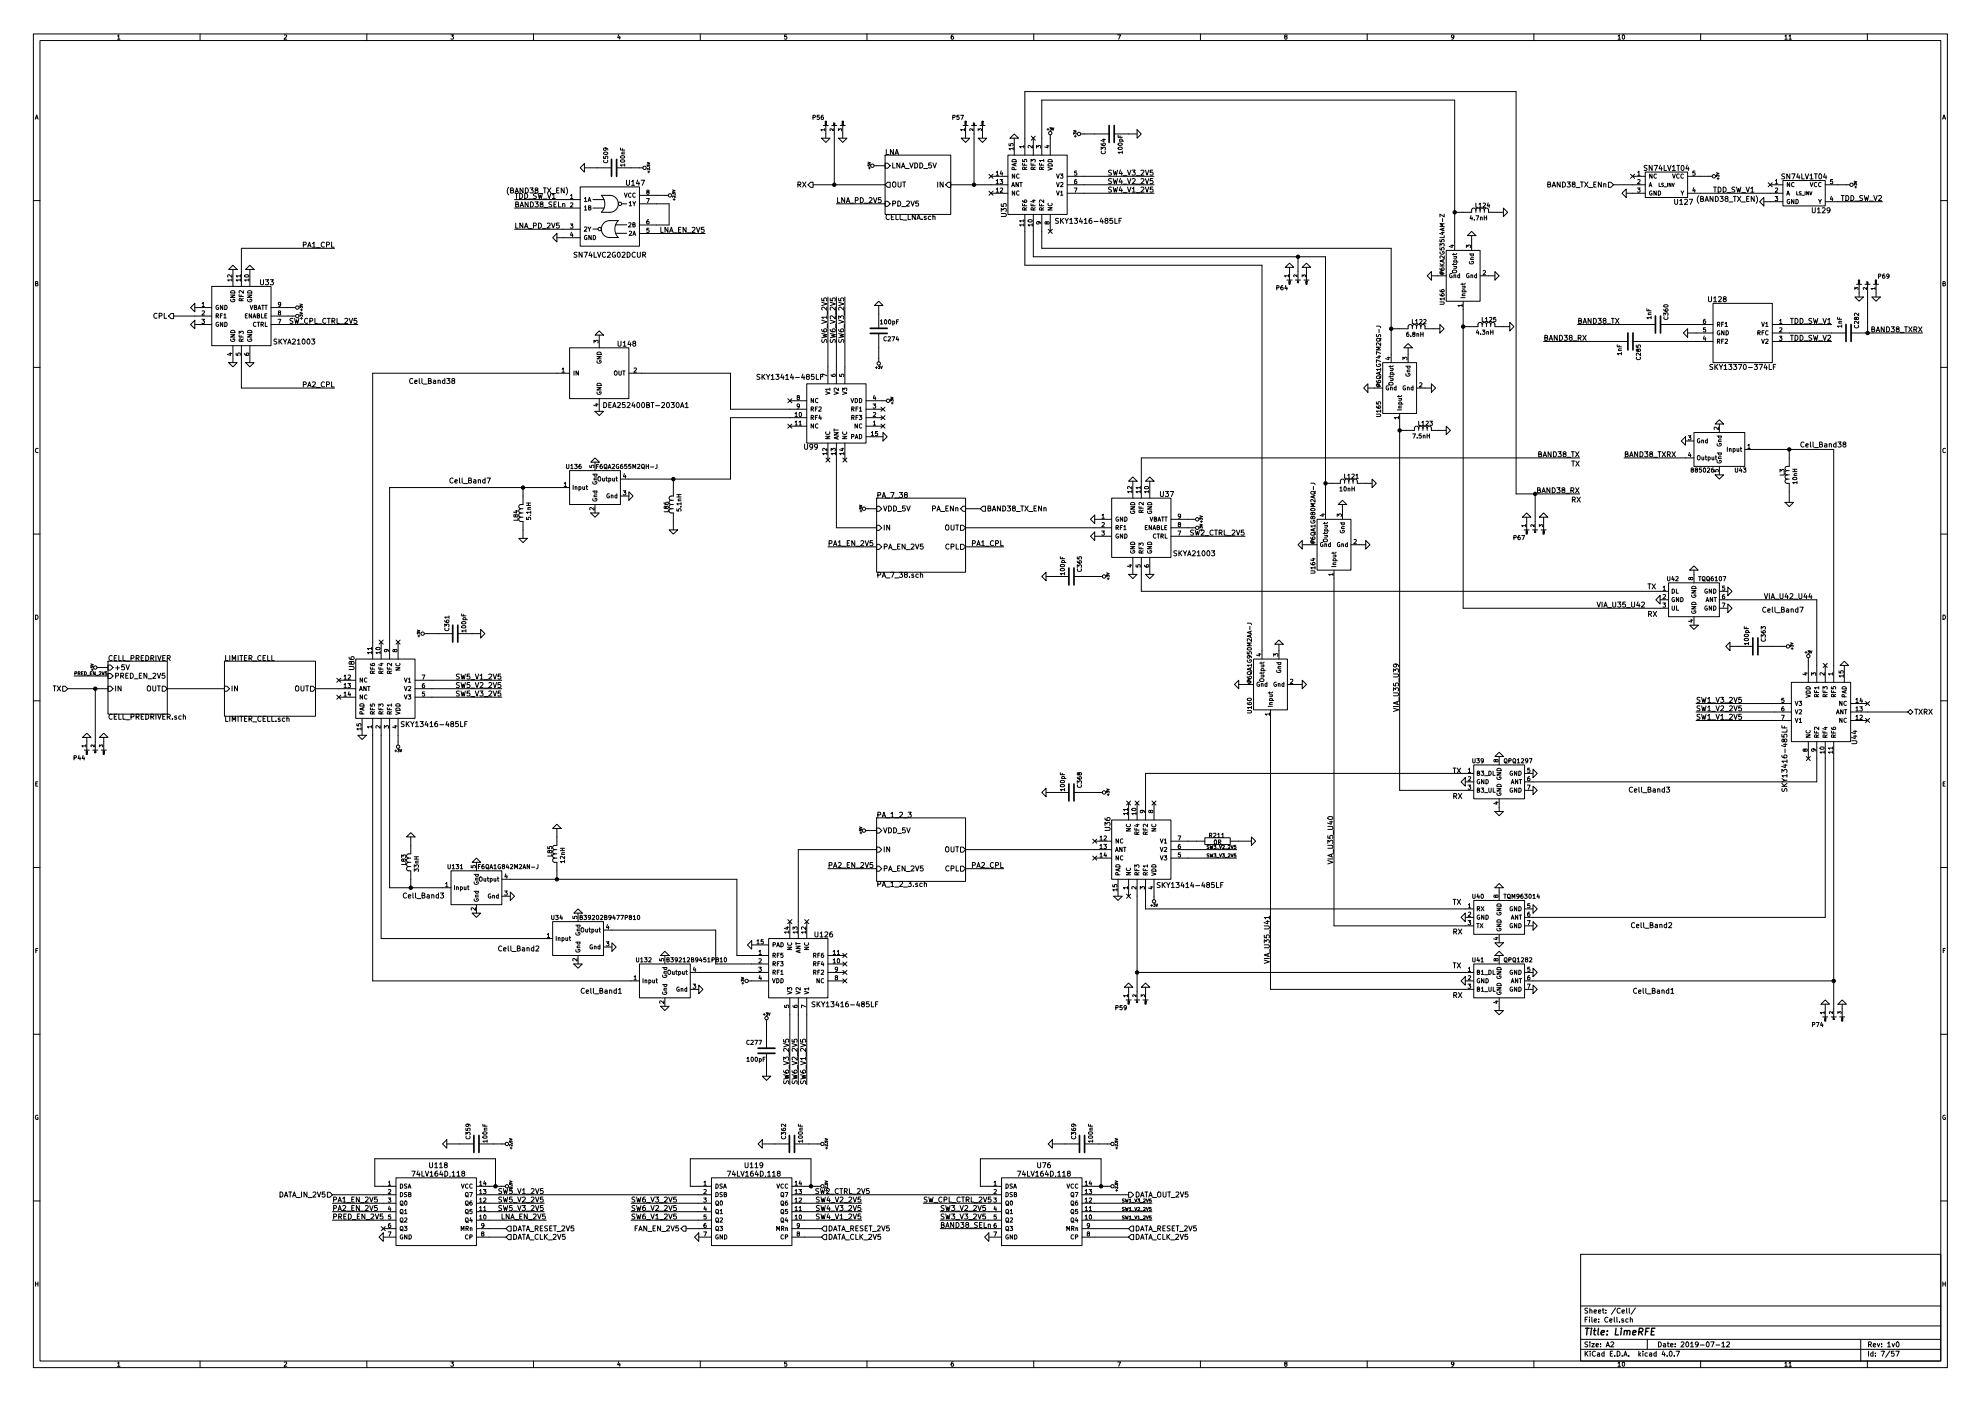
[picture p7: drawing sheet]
<svg xmlns="http://www.w3.org/2000/svg" width="594mm" height="420mm" viewBox="0 0 594 420" stroke-linecap="round" stroke-linejoin="round" font-family="sans-serif">
<g fill="none" stroke="#000" stroke-width=".3">
<path d="M10 10.2h574v400h-574zM12 12.2h570v396h-570zM35.3 10.8l.3-.3v1.3M35.3 11.8h.7M60 10.2v2M85.2 10.6l.5-.1 .3 .3-.8 1h.8M110 10.2v2M135.2 10.5h.8l-.4 .4 .4 .3-.1 .4h-.7M160 10.2v2M185.5 10.4l-.3 .9h.8M185.9 10.9v.9M210 10.2v2"/>
<path d="M235.9 10.5h-.6v.6l.6-.1 .1 .5-.3 .3-.4-.2M260 10.2v2M285.9 10.5l-.6 .3-.1 .7 .3 .3 .4-.2v-.6l-.4-.1-.3 .3M310 10.2v2M335.2 10.5h.8l-.5 1.3M360 10.2v2M385.5 11l-.3-.2 .3-.3h.4v.4a.5 .5 0 0 0-.5 .2 .5 .5 0 0 0 0 .6l.3 .1 .3-.3-.3-.5M410 10.2v2M436 11l-.3 .2h-.3l-.1-.6 .4-.1 .3 .2-.2 .9-.4 .2M460 10.2v2M485.2 10.8l.4-.3v1.3M485.2 11.8h.8"/>
<path d="M486.6 10.6l.2-.1a.62 .62 0 0 1 .4 .6 .62 .62 0 0 1-.5 .6l-.2-.5zM510 10.2v2M535.3 10.8l.3-.3v1.3M535.3 11.8h.7M536.5 10.8l.4-.3v1.3M536.5 11.8h.7M560 10.2v2M10.6 35.8l.4-1.3 .4 1.3M10.7 35.4h.6M243.8 35.2l.6-.1 .1-.4-.7-.1v1.2M245.7 34.6h-.6l-.1 .5h.7v.6h-.7M246.8 34.6l-.5 .3v.7l.2 .2 .4-.1-.1-.6-.3-.1-.2 .3"/>
<path d="M246.9 37.6h1.5M247.3 38.9h-1.1l.3 .3M247.3 38.5v.7M247.4 36.7h.5l-.5 .3h.5M247.5 37.2l.1 .2 .3-.1-.2-.1M247.5 36.4l.3-.1 .1 .2h-.5zM247.6 37.6v3.8M249.4 37.6h1.6M249.9 38.6v.6l-.7-.6-.3 .2 .1 .4M250 36.8v.2h.4M250.2 36.9v.1M250.2 37.6v17.8"/>
<path d="M250.2 37.4l-.2-.1 .4 .1M250.4 37.2l-.2 .1M251.4 39.2v-.6l.4 .3 .2-.3 .3 .1v.5M252 37.6h1.5M252.5 36.7h.4l-.4 .3h.4M252.6 37.2l.1 .2 .2-.1-.1-.1M252.6 36.4l.2-.1 .1 .2h-.4zM252.7 37.6v3.8M285.7 35.2l.6-.1 .1-.4-.7-.1v1.2M287.6 34.6h-.6l-.1 .5h.7v.6h-.7M288.1 34.6h.8l-.5 1.2M288.8 37.6h1.5"/>
<path d="M289.3 38.9h-1.2l.3 .3M289.3 38.5v.7M289.4 36.7h.4l-.4 .3h.4M289.4 37.2l.1 .2 .3-.1-.2-.1M289.4 36.4l.3-.1 .1 .2h-.4zM289.6 37.6v3.8M291.3 37.6h1.6M291.8 38.6v.6l-.7-.6-.3 .2 .1 .4M291.9 36.8v.2h.4M292.1 36.9v.1M292.1 37.6v17.8M292.1 37.4l-.1-.2-.1 .2h.4"/>
<path d="M292.3 37.2l-.2 .1M293.3 39.2v-.6l.4 .3 .2-.3 .3 .1v.5M293.9 37.6h1.5M294.4 36.7h.4l-.4 .3h.4M294.5 37.2l.1 .2 .2-.1-.1-.1M294.5 36.4l.2-.1 .1 .2h-.4zM294.6 37.6v3.8M314 38.8h.6M314.3 38.5v.6M314.8 38.3h.5l-.2 .3 .2 .2v.2h-.5M315.5 38.3l.3 .8 .3-.8M322 39.1l.8 .2-.8 .3"/>
<path d="M341 38.9l1.3 1.3-1.3 1.2zM582.6 35.8l.4-1.3 .4 1.3M582.7 35.4h.6M152.6 56.2a1.75 1.75 0 0 0 0 2.3M153.1 57.1l.7-.1 .1-.5-.8-.1v1.5h.6l.3-.5-.4-.3M154.3 59.9h19.7M154.5 57.9l.5-1.5 .5 1.5M154.5 58h.8M154.6 57.4h.7M154.9 58v1.5M155.8 58a.77 .77 0 0 1 .9 .8 .77 .77 0 0 1-.9 .7zM156.8 56.4v1.5l-.8-1.5v1.5"/>
<path d="M157.4 58a.77 .77 0 0 1 .8 .8 .77 .77 0 0 1-.8 .7zM157.6 56.4a.77 .77 0 0 1 .9 .7 .77 .77 0 0 1-.9 .8zM158.5 59.7h1.2M159 56.4h.9l-.5 .5 .5 .3-.1 .5-.2 .2-.6-.2M160.8 57l-.3-.3v-.2l.7-.1 .1 .5-.8 .4 .3 .6 .5-.3-.3-.6M160.9 58.1l-.9 .1a.63 .63 0 0 0 .8 .7l-.1 .6h-.7M161.4 58l.3 1.5 .3-1.1 .3 1.1 .4-1.5M161.6 58h1.2M162.9 59.7h1.2M162.9 56.4h.9M163.4 56.4v1.5M164.2 56.4l1 1.5"/>
<path d="M164.2 58l.5 1.5 .5-1.5M165.2 56.4l-1 1.5M165.4 58h1.2M165.6 58.4l.5-.4v1.5M165.6 59.5h.9M166.9 57.1h.5M167.7 56.4h-.8v1.5h.8M169.2 56.4v1.5l-.9-1.5v1.5M169.8 56.2a1.75 1.75 0 0 1 0 2.3M171.1 58.6l.3-.3v1.3M171.1 59.6h.7M174 56h17.8v17.8h-17.8z"/>
<path d="M174 50.3l1.3-1.2v2.5zM175.3 59.5l.3-.3v1.2M175.3 50.3h8.1M177.8 59.9h3.4M180.3 58.6h2.6a2.54 2.54 0 0 1 2.5 2.5 2.54 2.54 0 0 1-2.5 2.6l-2.6-.1a3.6 3.6 0 0 0 0-5M181 46.9v.6h.6v-.6h.5v.6M181.1 45.8a.76 .76 0 0 1 1.2 .2 .66 .66 0 0 1-.7 .3 .66 .66 0 0 1-.5-.5zM181.1 48a.56 .56 0 0 0 .5 .8 .56 .56 0 0 0 .5-.8M181.5 44.4l.3 .2-.1 .4-.6 .1-.1-.5 .2-.2h.8l.3 .6M184.9 50.3h7.9M186.1 44.4v.6h1.3M186.1 48.1a.76 .76 0 0 1 1.3 .3 .66 .66 0 0 1-.7 .3 .66 .66 0 0 1-.6-.6z"/>
<path d="M186.1 46.9a.76 .76 0 0 1 1.3 .2 .66 .66 0 0 1-.7 .3 .66 .66 0 0 1-.6-.5zM186.5 46.1h.9M186.7 44.6v.4M187.2 57.9l.5 1.3 .4-1.3M187.4 49.5h-1.3l.3 .4M187.4 45.6l-.8 .1v.4M187.4 49.1v.8M187.9 54v1.3l.3 .3 .6-.3v-1.3M189.2 58a.56 .56 0 0 0-.7 .5 .56 .56 0 0 0 .7 .5M189.4 54.5l.5-.5v1.6M189.4 55.6h.9M190.5 58a.56 .56 0 0 0-.8 .5 .56 .56 0 0 0 .8 .5"/>
<path d="M191.2 54l-.3 1.1h.9M191.6 54.6v1M191.8 58.6h8.6M192.3 54h1l-.7 1.6M193.9 59.6h.8l-.5 1.2M194.1 49.5v.3l.3 .1v-.4l.3-.1 .1 .5M194.1 48.7l.7 .2-.7 .3M194.2 57.5l-.2-.2 .2-.3 .4 .1v.3a.52 .52 0 0 0-.5 .2 .52 .52 0 0 0-.1 .6h.6l-.2-.7M194.3 51.6h.5M194.5 51.3v.6M194.8 50.2h.1M194.8 50.5v.5l-.5-.5-.2 .4"/>
<path d="M201.7 57.7v.4h.4l-.1-.3 .3-.1 .1 .4M201.7 56.9l.8 .3-.8 .2M201.9 59.8h.6M202.2 59.5v.6M202.4 58.4h.1M202.5 58.8v.4l-.6-.4-.1 .4M239.3 55.4l.7-.1 .1-.6-.8-.1v1.5M239.7 55.4l.5 .7M240.7 54.6l1 1.5M241.7 54.6l-1 1.5M243.1 54.7h.7v1.5h-.7l-.8-.8zM243.8 55.4h21.6"/>
<path d="M246.4 41.4h2.5l-1.3 1.3zM251.2 59.3v1.5h.7M251.5 41.4h2.5l-1.3 1.3zM253.3 59.3v1.5l-.9-1.5v1.5M258 59.3a.77 .77 0 0 1 .9 .7 .77 .77 0 0 1-.9 .8zM260.3 49.4v.4h.3v-.4l.3-.1 .1 .5M260.3 48.6l.7 .3-.7 .2M260.5 50.4h.5M260.6 59.4l.6-.1 .3 .4-.9 1.1h.9M260.7 50.1v.6M262 59.3l.5 1.5 .5-1.5M262.1 49.7h3.3"/>
<path d="M264.2 59.3h-.8v.7l.7-.1 .2 .6-.3 .3-.6-.2M265.4 46.5h19.7v17.8h-19.7zM265.4 48.9h.8l.8 .8-.8 .8h-.8zM265.8 44.8v1.5h.7M266.2 54.7h.8v1.5h-.8l-.8-.8zM267.7 48.9v1.5h.8M267.9 54.7l.4-.1 .3 .2v1.1l-.3 .2-.6-.2-.1-.8zM267.9 44.8v1.5l-.9-1.5v1.5M268.4 46.3l.5-1.5 .5 1.5M268.6 45.9h.7M269.3 54.6v1.2l.3 .3 .6-.3v-1.2M269.8 48.9v1.5l-.8-1.5v1.5"/>
<path d="M270.4 50.4l.5-1.5 .5 1.5M270.5 50h.7M270.7 54.6h.9M271.1 54.6v1.5M271.5 50.5h1.2M272.8 48.9l.5 1.5 .5-1.5M274.3 48.9a.77 .77 0 0 1 .9 .7 .77 .77 0 0 1-.9 .8zM275.8 48.9a.77 .77 0 0 1 .9 .7 .77 .77 0 0 1-.9 .8zM277 50.5h1.2M279.3 48.9h-.8v.7l.7-.1 .1 .6-.3 .3-.5-.2M279.8 48.9l.5 1.5 .5-1.5M281.2 54.6v1.5"/>
<path d="M282.8 54.6v1.5l-.9-1.5v1.5M284.4 54.7h.7v1.5h-.7l-.8-.8zM285.1 55.4h17.2M288.3 41.4h2.5l-1.2 1.3zM293.4 41.4h2.5l-1.3 1.3zM296.6 57.3l1.2 1.3M296.6 52.3l1.2 1.2M297.2 52.9h5.1M297.2 58h5.1M297.8 57.3l-1.2 1.3M297.8 52.3l-1.2 1.2M298.8 56.7l.3-.3v1.2"/>
<path d="M298.8 54.2l.3-.4v1.3M298.8 51.7l.3-.4v1.3M298.8 57.6h.7M298.8 55.1h.7M298.8 52.6h.7M299.9 53.8h.8l-.4 .5 .3 .1v.6h-.7M300 56.5l.5-.1 .2 .3-.8 .9h.8M300.3 51.2l-.3 .9h.7M300.6 51.7v.9M302.3 46.5h17.7v17.8h-17.7zM302.6 43.1v.6h.6v-.6h.5v.6M302.9 41.4l1.3-1.2 1.2 1.2z"/>
<path d="M303.4 56l.4-1.3 .4 1.3M303.5 48a.69 .69 0 0 1 .8-.2 .69 .69 0 0 1 .4 .7h-1.2zM303.5 55.6h.6M303.9 44.6h-1.3l.3 .3M303.9 44.2v.7M304.1 50.9v-.6l-.5-.1-.1 .7h1.2M304.2 41.4v5.1M304.3 57.3v1.2l-.7-1.2v1.2M304.3 52.2v1.3l-.7-1.3v1.3M304.4 49.1v.5M304.7 48.9l-1.2 .5 1.2 .4M305.4 54.7v1.3l-.7-1.3v1.3"/>
<path d="M305.6 57.4a.56 .56 0 0 0-.8 .5 .56 .56 0 0 0 .8 .5M305.6 52.3a.56 .56 0 0 0-.8 .5 .56 .56 0 0 0 .8 .5M305.8 54.7h.7M306.2 54.7v1.3M306.7 48.9v.6h1.2M306.7 47.8v.7h.5v-.7h.6v.7M307 44h-1.2l.3 .3M307 43.6v.7M307.2 49.1v.4M307.3 50.8l-.1-.6h-.4l-.1 .6h1.2M307.3 46.5v-19h147.4v120.6h19M307.9 50.1l-.6 .4"/>
<path d="M309.2 48.9v.6h1.3M309.2 48.6v-.8l.5 .4 .1-.4h.5v.8M309.3 40.8l1.2 1.3M309.6 43.6v.8l-.9-.8-.4 .3 .1 .4M309.8 49.1v.4M309.9 50.8l-.1-.6h-.5l-.1 .6h1.3M309.9 41.4v5.1M310 59.9v.8l-.9-.3M310.5 50.1l-.6 .4M310.5 40.8l-1.2 1.3M310.8 44.4v-.8l.5 .5 .1-.4h.6v.7M311.7 48.9v.6h1.3"/>
<path d="M312.3 49.1v.4M312.4 50.8l-.1-.6h-.5l-.1 .6h1.3M312.4 46.5v-16.5h123.8v45.1M313 48.1h-1.3l.4 .4M313 60v.7l-.9-.7-.4 .2 .1 .5M313 50.1l-.6 .4M313 47.8v.7M313.8 43.8h.9M314.2 43.6v.7l-.9-.2M314.3 50.2l1.2 .4-1.2 .4M314.3 48a.69 .69 0 0 1 .8-.2 .69 .69 0 0 1 .4 .7h-1.2zM314.5 49.2a.67 .67 0 0 1 .7-.1 .67 .67 0 0 1 .3 .7h-1.2z"/>
<path d="M315 40.4v6.1M316.8 52.2l.4 1.3 .5-1.3M316.8 54.7l.4 1.3 .5-1.3M316.8 57.3l.4 1.2 .5-1.2M318 52.2h.8l-.5 .5 .4 .1v.5h-.7M318.1 54.8l.4-.1 .3 .4-.8 .9h.8M318.1 57.6l.3-.3v1.2M318.1 58.5h.7M320 52.9h26.1M320 55.4h26.1M320 58h26.1M322 40.3v-.5l.3 .3 .1-.3 .3 .1v.4"/>
<path d="M322.1 56.4h.9l-.5 1.2M322.2 40.9h.6M322.5 40.6v.6M322.8 53.8l-.5 .3-.1 .8 .3 .2 .4-.1-.1-.6-.3-.1-.3 .3M322.9 51.3h-.6l-.1 .6h.7v.5h-.7M324.1 40.2h8.5M330.2 44.9v-.8l.5 .5 .1-.4h.6v.7M330.2 43l.3 .6h.7l.3-.2-.1-.4h-.6l-.1 .4 .2 .2M330.3 45.4a.56 .56 0 0 0 .5 .7 .56 .56 0 0 0 .6-.7M330.6 41.8h.9M331.1 41.6v.8l-1-.3M333.3 51.1l-.8 .1a.63 .63 0 0 0 .7 .8v.5h-.8"/>
<path d="M333.3 53.6l-.8 .1a.63 .63 0 0 0 .7 .8v.5h-.8M333.3 56.2l-.8 .1a.63 .63 0 0 0 .7 .7v.5h-.8M333.8 51l.4 1.5 .3-1 .3 1 .3-1.5M333.8 53.6l.4 1.5 .3-1.1 .3 1.1 .3-1.5M333.8 56.1l.4 1.5 .3-1.1 .3 1.1 .3-1.5M334.1 40.2h6.9M335.3 40.6v.6h1.3M335.4 44.3a.76 .76 0 0 1 1.2 .2 .66 .66 0 0 1-.7 .3 .66 .66 0 0 1-.5-.5zM335.4 43.1a.76 .76 0 0 1 1.2 .2 .66 .66 0 0 1-.7 .3 .66 .66 0 0 1-.5-.5zM335.7 42.3h1.3M335.8 42.3l-.1-.3 .3-.3 .5 .2v.4M335.9 40.8v.4"/>
<path d="M336 50.9l-.4 1.1h1M336 53.5l-.4 1.1h1M336 56l-.4 1.1h1M336.4 51.5v1M336.4 54.1v1M336.4 56.6v1M336.6 45.7h-1.3l.4 .3M336.6 45.3v.7M336.8 52.7h1.2M336.8 55.2h1.2M336.8 57.8h1.2M338.1 51l.5 1.5 .5-1.5"/>
<path d="M338.1 53.6l.5 1.5 .5-1.5M338.1 56.1l.5 1.5 .5-1.5M339.5 51h.9l-.5 .6 .5 .3v.5l-.3 .1-.6-.1M339.5 53.7l.6-.1 .3 .4-.9 1.1h.9M339.5 56.5l.5-.4v1.5M339.5 57.6h.9M340.7 52.7h1.2M340.7 55.2h1.2M340.7 57.8h1.2M342.2 51.2l.5-.2 .4 .5-1 1h1M342.2 53.7l.5-.1 .4 .4-1 1.1h1M342.2 56.3l.5-.2 .4 .4-1 1.1h1"/>
<path d="M343.5 51l.5 1.5 .5-1.5M343.5 53.6l.5 1.5 .5-1.5M343.5 56.1l.5 1.5 .5-1.5M345.7 51h-.7l-.1 .8 .7-.1 .2 .6-.3 .2-.6-.1M345.7 53.6h-.7l-.1 .7 .7-.1 .2 .6-.3 .3-.6-.2M345.7 56.1h-.7l-.1 .7h.7l.2 .5-.3 .3-.6-.1M464.2 55.3l.6-.1 .1-.5-.7-.1v1.5h.5l.3-.5-.3-.3M465.5 56.1l.5-1.5 .5 1.5M465.6 55.7h.7M467.9 54.6v1.5l-.9-1.5v1.5M468.6 54.6a.77 .77 0 0 1 .9 .7 .77 .77 0 0 1-.9 .8zM470 54.6h.9l-.5 .6 .5 .2-.1 .5-.2 .2-.6-.2"/>
<path d="M471.8 55.2l-.3-.3 .1-.2h.6l.1 .4-.8 .4 .3 .6 .6-.3-.3-.6M472.6 56.3h1.2M474 54.6h.8M474.4 54.6v1.5M475.2 54.6l1 1.5M476.2 54.6l-1 1.5M476.4 56.3h1.2M478 55.3h.5M478.7 54.6h-.7v1.5h.7M480.2 54.6v1.5l-.9-1.5v1.5M480.9 55.2h.6l.1 .9M480.9 55.1v1"/>
<path d="M482.3 54.7h.8l.8 .7-.8 .8h-.8zM483.9 55.4h9.5M486.4 58l1.3-1.3v2.5zM487.7 58h5.7M489 52.3l1.2 1.2M489.6 52.9h3.8M490.2 52.3l-1.2 1.2M491.1 56.4h.7l-.4 .5 .4 .1v.5h-.7M491.1 51.7l.4-.4v1.3M491.1 53.9l.5-.1 .2 .4-.7 .9h.7M491.1 52.6h.7M493.4 51.6h12.7v7.6h-12.7z"/>
<path d="M493.9 49.7l-.8 .1a.63 .63 0 0 0 .8 .7l-.1 .5h-.8M494.5 56l.4-1.3 .5 1.3M494.7 55.6h.5M495.4 57.3a.57 .57 0 0 0-.7 .6 .57 .57 0 0 0 .7 .5v-.4h-.2M495.4 52.2v1.3l-.7-1.3v1.3M495.5 49.6v1.5l-.9-1.5v1.5M496 49.6h1.1l-.7 1.5M496.7 57.3v1.2l-.7-1.2v1.2M496.7 52.3a.56 .56 0 0 0-.7 .5 .56 .56 0 0 0 .7 .5M497.3 57.3a.64 .64 0 0 1 .7 .6 .64 .64 0 0 1-.7 .6zM497.5 54.9v1h.5M497.9 49.5l-.4 1.1h1"/>
<path d="M498.3 50.1v1M498.9 55l-.6 .1 .6 .6-.6 .2M499.1 49.6v1.5h.7M499.1 56h.7M500 54.9v1M500.1 49.6l.5 1.5 .5-1.5M501.1 54.9v1l-.6-1v1M501.4 54.9l.4 1 .3-1M501.5 50l.5-.4v1.5M501.5 51.1h.9M501.6 52.2l.4 1.3 .4-1.3M502.2 59.8v1.2l.3 .3 .6-.3v-1.2"/>
<path d="M502.8 49.6h.9M503.3 49.6v1.5M503.6 52.3a.56 .56 0 0 0-.8 .5 .56 .56 0 0 0 .8 .5M504.1 57.3l.4 .6 .5-.6M504.4 49.7l.1-.1a.74 .74 0 0 1 .6 .8 .74 .74 0 0 1-.7 .6l-.3-.5zM504.5 57.9v.6M504.8 52.3a.56 .56 0 0 0-.7 .5 .56 .56 0 0 0 .7 .5M505.2 59.9l.6-.1 .3 .4-1 1.1h1M506 49.5l-.4 1.1h1M506.1 52.9h7.4M506.1 58h28.6M506.3 50.1v1"/>
<path d="M506.6 59.8h1l-.7 1.5M507.9 56.3l-.3 .9h.8M508.2 56.8v.8M508.3 51.3h-.6l-.1 .6h.7v.5h-.7M509.4 58.7a1.75 1.75 0 0 0 0 2.3M510 59.6h.7v-.6l-.7-.1v1.5h.6l.3-.5-.4-.3M511.5 60h.7M513.7 58.9v1.5l-.9-1.5v1.5M513.9 56.1h.8M514.3 56.1v1.5M514.4 58.9a.77 .77 0 0 1 .9 .8 .77 .77 0 0 1-.9 .7zM514.8 53v-.5l.2 .3 .2-.3 .2 .1v.4"/>
<path d="M514.8 51.8l.7 .2-.7 .3M514.9 53.6h.6M515.2 53.3v.6M515.2 56.1a.77 .77 0 0 1 .9 .8 .77 .77 0 0 1-.9 .7zM515.8 58.9h1l-.5 .6 .5 .3-.1 .5-.2 .1-.7-.1M516.8 56.1a.77 .77 0 0 1 .9 .8 .77 .77 0 0 1-.9 .7zM517.6 59.6l-.3-.4 .1-.2h.7v.4l-.8 .4 .3 .6 .6-.3-.3-.5M517.9 57.8h1.2M519.8 58.9h.9M520.2 58.9v1.5M520.3 56.2l-.8 .1a.63 .63 0 0 0 .7 .7l-.1 .5h-.7M520.8 56.1l.3 1.5 .3-1.1 .3 1.1 .4-1.5"/>
<path d="M521.1 58.9l1 1.5M522.1 58.9l-1 1.5M522.3 57.8h1.2M523.6 56.1l.5 1.5 .5-1.5M523.8 59.6h.5M524.5 58.9h-.7v1.5h.7M525 56.5l.5-.4v1.5M525 57.6h.9M526.1 58.9v1.5l-.9-1.5v1.5M526.6 58.7a1.75 1.75 0 0 1 0 2.3M530.3 54.8l1.2 1.2M530.9 55.4h3.8"/>
<path d="M531.5 54.8l-1.2 1.2M532.3 58.9h.8l-.4 .5 .4 .1v.6h-.8M532.4 54.2l.4-.4v1.3M532.4 56.5l.5-.1 .2 .3-.8 .9h.8M532.4 55.1h.7M534.7 54.1h12.7v7.7h-12.7zM535.2 52.2l-.8 .1a.63 .63 0 0 0 .7 .8v.5h-.8M535.8 58.5l.4-1.2 .5 1.2M535.9 58.2h.6M536.7 59.9a.57 .57 0 0 0-.8 .5 .57 .57 0 0 0 .8 .6v-.5h-.2M536.7 54.7v1.3l-.7-1.3v1.3M536.7 52.1v1.6l-.9-1.6v1.6"/>
<path d="M537.3 52.1h1l-.6 1.6M538 59.8v1.3l-.7-1.3v1.3M538 54.8a.56 .56 0 0 0-.7 .6 .56 .56 0 0 0 .7 .5M538.6 59.8a.64 .64 0 0 1 .7 .6 .64 .64 0 0 1-.7 .7zM538.8 57.5v1h.5M539.2 52.1l-.4 1.1h1M539.5 52.6v1.1M540.2 57.5l-.6 .2 .6 .6-.6 .1M540.3 52.1v1.6h.8M540.3 58.6h.8M541.3 57.5v1M541.4 52.1l.5 1.6 .5-1.6"/>
<path d="M542.4 57.5v1l-.6-1v1M542.7 57.5l.4 1 .3-1M542.8 52.6l.5-.5v1.6M542.8 53.7h.9M542.8 54.7l.5 1.3 .4-1.3M544.1 52.1h.9M544.6 52.1v1.6M544.8 54.8a.56 .56 0 0 0-.7 .6 .56 .56 0 0 0 .7 .5M545.4 59.8l.4 .7 .4-.7M545.6 52.3l.2-.2a.74 .74 0 0 1 .5 .8 .74 .74 0 0 1-.7 .7l-.2-.5zM546.1 54.8a.56 .56 0 0 0-.8 .6 .56 .56 0 0 0 .8 .5M547.2 52.1l-.3 1.1h.9"/>
<path d="M547.4 55.4h7.3M547.6 52.6v1.1M549.2 58.8l-.3 1h.8M549.5 59.3v.9M549.6 53.8h-.6l-.1 .6h.7v.6h-.7M552.2 58.6h.8M552.6 58.6v1.6M553.5 58.6a.77 .77 0 0 1 .9 .8 .77 .77 0 0 1-.9 .8zM555.1 58.6a.77 .77 0 0 1 .9 .8 .77 .77 0 0 1-.9 .8zM556 55.5v-.4l.3 .2 .2-.2h.2v.4M556 54.3l.8 .3-.8 .2M556.2 56.1h.6"/>
<path d="M556.5 55.8v.6M558.6 58.7l-.8 .1a.63 .63 0 0 0 .7 .8l-.1 .5h-.7M559.1 58.6l.3 1.6 .3-1.1 .3 1.1 .4-1.6M561.9 58.6l.5 1.6 .5-1.6M563.3 58.8l.6-.2 .3 .5-.9 1.1h.9M10 60.2h2M91 73.4l.7-.1 .1-.5-.8-.2v1.5M92.3 74.1l.5-1.5 .5 1.5M92.4 73.7h.7M93.7 73l.5-.4v1.5M93.7 74.1h.9M94.9 74.3h1.1"/>
<path d="M97.3 72.8a.68 .68 0 0 0-1 .6 .68 .68 0 0 0 1 .6M97.9 73.4l.8-.1v-.5l-.8-.2v1.5M99.4 72.6v1.5h.8M100.3 74.5h-27.9v11.4M154.3 62.4h19.7M154.3 68.7h19.7M154.7 66.9v1.5h.7M154.7 61.3l.6-.1 .1-.5-.7-.2v1.6h.5l.3-.5-.3-.3M156 62.1l.5-1.6 .5 1.6M156.1 61.6h.7M156.8 66.9v1.5l-.9-1.5v1.5M157.3 68.4l.5-1.5 .5 1.5"/>
<path d="M157.4 68h.8M158.4 60.5v1.6l-.9-1.6v1.6M158.4 68.6h1.2M159.1 60.5a.77 .77 0 0 1 .9 .8 .77 .77 0 0 1-.9 .8zM160 67.7l.7-.1 .1-.6-.8-.1v1.5M160.5 60.5h.9l-.5 .6 .5 .3-.1 .5-.2 .2-.6-.2M161.5 66.9a.77 .77 0 0 1 .9 .8 .77 .77 0 0 1-.9 .7zM162.3 61.2l-.3-.3 .1-.2 .6-.1 .1 .5-.8 .4 .3 .6 .6-.3-.3-.6M162.7 68.6h1.1M163.1 62.2h1.2M164.1 67l.6-.1 .3 .4-.9 1.1h.9M165.4 66.9l.5 1.5 .5-1.5"/>
<path d="M165.5 60.6l-.8 .1a.63 .63 0 0 0 .7 .8l-.1 .5h-.7M165.7 71.3l1.3-1.3v2.6zM166.1 61.3h.5M166.9 60.5h-.8v1.6h.8M167 71.3h7M167.5 60.5v1.6h.7M167.7 66.9h-.8v.7h.7l.1 .5-.3 .3-.5-.1M168.7 61.2l.6-.1 .1 1M168.7 61.1v1M171 67.2h.8l-.4 .5 .4 .1v.5h-.8M171.1 60.9l.5-.1 .2 .4-.8 .9h.8M171.4 69.6l-.3 1h.8"/>
<path d="M171.7 70.1v.9M173 75.7l-.8 .1a.63 .63 0 0 0 .7 .8v.5h-.8M174.5 75.6v1.6l-.8-1.6v1.6M175.1 75.6h1l-.6 1.6M175.3 62.1l.3-.4v1.3M175.3 68.2l.4-.1 .3 .3-.8 .9h.8M175.3 60.4h.7M175.3 63h.7M176 70.7a.57 .57 0 0 0-.7 .5 .57 .57 0 0 0 .7 .5v-.4h-.2M176.4 60.4l.4-1.2 .4 1.2M176.4 68.1l.4 .6 .4-.6M176.5 60.1h.6"/>
<path d="M176.5 62.3l.6-.1v-.4l-.6-.1v1.3h.5l.2-.4-.2-.3M176.8 68.7v.6M177 75.6l-.4 1h1M177.3 70.6v1.3l-.7-1.3v1.3M177.4 76.1v1.1M177.8 68.7h1.5M177.8 62.4h3.4M177.9 70.6a.64 .64 0 0 1 .7 .6 .64 .64 0 0 1-.7 .7zM178.2 75.6v1.6h.7M179.2 75.6l.5 1.6 .5-1.6M181.1 66.9l1.6-.7h2.7a3.6 3.6 0 0 0 0 5h-2.5a2.54 2.54 0 0 1-2.4-1.5 2.54 2.54 0 0 1 .6-2.8zM181.6 75.8a.68 .68 0 0 0-1 .6 .68 .68 0 0 0 1 .6"/>
<path d="M182.1 75.8l.6-.2 .3 .5-.9 1.1h.9M184.5 75.7a.69 .69 0 0 0-.9 .7 .69 .69 0 0 0 1 .6v-.5h-.3M184.6 70h3.4M184.6 67.4h3.4M185.3 75.8l.2-.2a.74 .74 0 0 1 .5 .8 .74 .74 0 0 1-.7 .7l-.2-.5zM186.4 61.1h1.6M186.6 75.8l.5-.2 .4 .5-1 1.1h1M188.1 75.6a.77 .77 0 0 1 .9 .8 .77 .77 0 0 1-.9 .8zM188.5 66.9l.5-.1 .2 .3-.8 1h.8M188.7 69.4l.5-.1 .2 .4-.8 .9h.8M188.7 60.8l.4-.4v1.3M188.7 61.7h.7"/>
<path d="M189.8 70.6l.4-1.3 .4 1.3M189.8 67.4l.6-.1v-.4l-.6-.1v1.3h.5l.2-.5-.3-.2M189.8 60.4l.4 .7 .4-.7M189.9 70.2h.6M190.2 61.1v.6M190.5 75.8a.68 .68 0 0 0-1 .6 .68 .68 0 0 0 1 .6M191.1 75.6v1.3l.3 .3 .6-.3v-1.3M191.8 61.1h8.9v6.4h-8.9M191.8 70h19.7M192.7 76.4h.8v-.6l-.8-.2v1.6M193.1 76.4l.5 .8M194.5 65.9l-.5 .3v.7l.2 .3 .4-.2-.1-.6h-.3l-.2 .2"/>
<path d="M194.6 68.4h-.6v.6h.6v.6h-.6M198.2 68.2v1.5h.7M200.3 68.2v1.5l-.9-1.5v1.5M200.8 69.7l.5-1.5 .5 1.5M200.9 69.3h.8M202 69.8h1.1M203.5 68.9h.5M204.2 68.2h-.7v1.5h.7M205.7 68.2v1.5l-.8-1.5v1.5M206.1 69.8h1.2M207.5 68.3l.6-.1 .3 .4-.9 1.1h.9M208.9 68.2l.5 1.5 .5-1.5"/>
<path d="M211.1 68.2h-.7l-.1 .7 .7-.1 .2 .6-.3 .3-.6-.2M250.8 61.1h14.6M253.8 60.8l.5-1.5 .5 1.5M253.9 60.4h.8M255 61h1.1M256.5 60.1l.7-.1 .1-.6-.8-.1v1.5M259.2 61h1.1M265.4 60.4h.8l.8 .7-.8 .8h-.8zM266.7 64.5a.68 .68 0 0 0-1 .6 .68 .68 0 0 0 1 .6M267.3 65.1h.5M267.7 61.1l.8-.1v-.6l-.8-.1v1.5M268 64.3h-.7v1.6h.7"/>
<path d="M268.7 64.3v1.6h.7M269.2 60.3a.77 .77 0 0 1 .9 .8 .77 .77 0 0 1-.9 .7zM269.9 64.3v1.6h.8M270.4 62h1.2M270.8 66h1.2M271.9 60.4l.5-.1 .3 .4-.9 1.1h.9M272.3 64.3v1.6h.8M273.2 60.3l.5 1.5 .5-1.5M274.5 64.3v1.6l-.9-1.6v1.6M275 65.9l.5-1.6 .5 1.6M275.1 65.4h.7M275.4 60.3h-.7l-.1 .7h.7l.2 .5-.3 .3-.6-.1"/>
<path d="M276.5 65.7v.2M277.7 64.9l-.3-.1-.3 .3 .6 .3v.4h-.6M279.1 64.9l-.4-.1-.3 .3 .1 .7h.6M279.8 65l.5-.1 .1 1M279.8 64.3v1.6M300.3 64h1.2l.3 .3-.3 .6h-1.2M300.3 63.4v-.9l.5 .5 .3-.5 .5 .1 .2 .2-.2 .6M300.3 61.1v.8h.7l-.1-.7 .6-.1 .3 .3-.2 .5M306.7 61.1v.6h1.2M306.7 60.1l.3 .5 .7 .1 .2-.3-.1-.4-.6 .1-.1 .3 .3 .3M307 67.5h-1.2l.3 .3M307 66.2h-1.2l.3 .4"/>
<path d="M307 65.9v.7M307 67.1v.7M307.2 61.3v.4M307.3 63l-.1-.6-.4-.1-.1 .7h1.2M307.3 64.3v15.2h71.2v118.2M307.9 62.3l-.6 .4M308.4 66.1a.76 .76 0 0 1 1.2 .2 .66 .66 0 0 1-.7 .3 .66 .66 0 0 1-.5-.5zM309.2 61.1v.6h1.3M309.6 67.5h-1.3l.4 .3M309.6 67.1v.7M309.6 60.1h.9M309.8 61.3v.4"/>
<path d="M309.9 63l-.1-.6-.5-.1-.1 .7h1.3M309.9 64.3v12.7h87.6v78.7M310.5 62.3l-.6 .4M311.4 66.5l.2 .2v.4h-.7l-.1-.4 .3-.2h.7l.3 .6M311.7 61.1v.6h1.3M312.3 61.3v.4M312.4 63l-.1-.6-.5-.1-.1 .7h1.3M312.4 64.3v10.2h104.8v34.3M313 62.3l-.6 .4M313.9 66.7l.6-.2v.6a.52 .52 0 0 1-.5 0 .52 .52 0 0 1-.2-.6h-.3l-.1 .5 .2 .2 .3-.2M314.3 62.3h1.2l-1.2 .7h1.2M314.4 68.8l1.2 1.2"/>
<path d="M314.4 61a.56 .56 0 0 0 .5 .7 .56 .56 0 0 0 .5-.7M315 64.3v5.1M315.6 68.8l-1.2 1.2M317.4 65.5l-.8 .1a.63 .63 0 0 0 .7 .8v.5h-.8M318.1 65.5v1.5M318.3 66.1l.6 .9M318.9 65.5l-.8 .8M319.4 65.5l.5 .8 .5-.8M319.9 66.3v.7M320.8 65.9l.5-.4v1.5M320.8 67h.9M322.2 65.5h.9l-.5 .6 .5 .2v.5l-.3 .2-.6-.2"/>
<path d="M324.1 65.4l-.4 1.1h1M324.4 66v1M325.1 65.9l.5-.4v1.5M325.1 67h.9M327.3 65.5l-.6 .3-.1 .9 .3 .3 .5-.2-.1-.7h-.4l-.3 .2M328.1 66.4h1.2M330.3 65.4l-.4 1.1h1M330.7 66v1M331.7 66.1l-.3-.3v-.2l.7-.1 .1 .5-.8 .4 .3 .6 .6-.3-.3-.6M333.6 65.5h-.7l-.1 .7 .8-.1 .1 .6-.3 .3-.6-.2M334.3 65.5v1.5h.8M335.6 66.2h.5"/>
<path d="M336.3 65.5h-.7v1.5M389.3 77v7M431.8 74.3v.6l.6 .1v-.7h.6v.7M431.8 73.8v-.8l.5 .5 .1-.4h.6v.7M431.8 71.9v.6h.6v-.6h.6v.6M431.8 79.8h1.3M431.8 79.1l.7 .7M431.9 75.5a.57 .57 0 0 0 .6 .8 .57 .57 0 0 0 .5-.8h-.5v.2M432.2 69.7h.9M432.6 65.5v1M432.7 69.5v.8l-1-.3M432.7 68.5v.6"/>
<path d="M432.7 78v.6M433.1 77.8l-1.3 .5 1.3 .4M433.1 76.8v.7l-.9-.7-.4 .2 .1 .5M433.1 70.7v.6h-1.3M433.1 68.4l-1.3 .4 1.3 .4M433.1 67.1h-1.3l.9 .4-.9 .4h1.3M433.1 64.2v.8l-1.3-.8v.8M433.1 79.1l-.7 .5M433.7 75.1h10.2v15.2h-10.2zM435.1 73.6h.8M435.5 73.4v.8l-.9-.3M436 79.9h.8"/>
<path d="M436 76v.5M436 79v.5M436 78.6h1.2M436 76.9h.8M436 78.6v-.4l.2-.2 .6 .1v.5M436.7 79.9l.1 .5-.8 .1M436.7 76.9l.1 .5h-.8M436.8 79l-.2 .3h-1M436.8 76l-.2 .3h-1M439.8 74.3v-.8l.4 .4 .1-.4h.6v.8M440.1 70.7l1.2-1.3 1.3 1.3zM440.6 76.2h1.3"/>
<path d="M440.7 78.5a.57 .57 0 0 0 .6 .7 .57 .57 0 0 0 .5-.8h-.4v.2M441 77.8h.9M441.1 76.2l-.1 .3 .3 .3 .5-.2v-.4M441.1 64.6l-.2 .9h.7M441.3 70.7v4.4M441.5 65.1v.9M441.9 77.3l-.8 .1 .1 .4M442.1 65.9v.1M442.6 63l-.2-.4-.5-.2-.5 .4-.1 .9h-5.1M442.6 63l.2-.4 .3-.2 .6 .2 .2 .4M442.6 60.9v1.3h.6M442.6 63v.7"/>
<path d="M442.6 64.7h.9l-.6 1.3M443.6 61.3l.3-.4v1.3M443.6 62.2h.7M443.9 63l.1-.4 .4-.2 .6 .2 .1 .4M443.9 63v.7M444 65.2h.4l.1 .8M444 65.1v.9M444.8 61l.5-.1 .2 .4-.8 .9h.8M445.1 64.7v1.3M445.1 65.3h.7M445.1 63l.2-.4 .6-.2 .5 .4v.9h4.4M445.1 63v.7"/>
<path d="M445.8 64.7v1.3M446.3 60.8l-.3 .9h.8M446.6 61.3v.9M450.8 62.4l1.3 1.3-1.3 1.2zM503.7 60.2l.5-.4v1.5M503.7 61.3h.9M511.3 60.4l.5-1.5 .5 1.5M518.5 60.6h1.2M522.3 60.6h1.1M527.7 60.5l1.3-1.3v2.6zM529 60.5h5.7M543.5 62.3v1.2l.3 .3 .6-.3v-1.2"/>
<path d="M545 62.7l.5-.4v1.5M545 63.8h.9M545.8 60.5v.6M546.5 62.5l.5-.2 .3 .4-.9 1.1h.9M547.4 60.5h17.1M548.8 63l-.3 .2-.6-.2 .1-.5 .5-.2a.96 .96 0 0 1-.1 1.5h-.3M556.2 60.3h1.2M560.6 60.3h1.2M582 60.2h2M10.7 85.1l.5-.1 .1-.5-.6-.1v1.3h.5l.2-.4-.3-.2M47.1 94.1a.68 .68 0 0 0-1 .6 .68 .68 0 0 0 1 .6M47.7 94.8l.8-.1v-.6l-.8-.2v1.6"/>
<path d="M49.3 93.9v1.6h.7M51.3 94h.8v1.5h-.8l-.8-.7zM52.1 94.8h11.4M57.1 92.2l1.3-1.2v2.5zM57.1 97.3l1.3-1.2v2.5zM58.4 97.3h5.1M58.4 92.2h5.1M60.5 95.7h.8l-.4 .5 .4 .1v.6h-.8M60.6 91l.4-.3v1.2M60.6 93.3l.5-.1 .2 .4-.8 .9h.8M60.6 91.9h.7M63.5 85.9h17.8v17.8h-17.8z"/>
<path d="M64.8 94.8l.6-.1 .1-.5-.7-.1v1.3M65.1 94.8l.4 .6M65.5 91.6a.57 .57 0 0 0-.7 .6 .57 .57 0 0 0 .7 .5v-.4h-.2M65.5 96.7a.57 .57 0 0 0-.7 .6 .57 .57 0 0 0 .7 .5v-.5h-.2M66.1 94.7h.4M66.7 94.1h-.6v1.3M66.8 91.6v1.2l-.7-1.2v1.2M66.8 96.6v1.3l-.7-1.3v1.3M67.1 94.5l.4-.4v1.3M67.1 95.4h.7M67.4 91.6a.64 .64 0 0 1 .7 .6 .64 .64 0 0 1-.7 .6zM67.4 96.6a.64 .64 0 0 1 .7 .7 .64 .64 0 0 1-.7 .6z"/>
<path d="M68.6 80.8l1.2-1.3 1.3 1.3zM69.2 88.5h1.2l-1.2 .7h1.2M69.2 99.3a.69 .69 0 0 1 .8-.2 .69 .69 0 0 1 .4 .7h-1.2zM69.2 89.8a.57 .57 0 0 0 .6 .7 .57 .57 0 0 0 .5-.7h-.4v.2M69.2 87.4a.69 .69 0 0 1 .8-.2 .69 .69 0 0 1 .4 .7h-1.2zM69.5 84h-1.2l.3 .3M69.5 82.4v.8l-.9-.8-.3 .2 .1 .5M69.5 83.6v.7M69.8 80.8v5.1M71.7 88.3v.6h1.3M72.1 84h-1.3l.4 .3M72.1 82.7h-1.3l.4 .4"/>
<path d="M72.1 82.4v.7M72.1 83.6v.7M72.3 88.5v.4M72.4 90.2l-.1-.6-.5-.1-.1 .7h1.3M73 87.2v.8l-.9-.8-.4 .2 .1 .5M73 89.5l-.6 .4M73.4 82.6a.76 .76 0 0 1 1.2 .2 .66 .66 0 0 1-.7 .3 .66 .66 0 0 1-.5-.5zM73.6 94.7h.4M73.7 80.8l1.2-1.3 1.3 1.3zM74.2 94.1h-.6v1.3h.6M74.2 88.5h1.3l-1.3 .7h1.3M74.3 99.3a.69 .69 0 0 1 .8-.2 .69 .69 0 0 1 .4 .7h-1.3z"/>
<path d="M74.3 89.8a.57 .57 0 0 0 .6 .7 .57 .57 0 0 0 .5-.7h-.4v.2M74.3 87.4a.69 .69 0 0 1 .8-.2 .69 .69 0 0 1 .4 .7h-1.3zM74.6 84h-1.2l.3 .3M74.6 83.6v.7M74.9 80.8v5.1M75 91.6l.4 1.2 .4-1.2M75.4 94.1v1.3l-.7-1.3v1.3M75.9 95.4l.4-1.3 .4 1.3M76 95h.6M76.3 92.1l.6-.1v-.3l-.6-.1v1.2h.5l.2-.4-.3-.3M76.8 96.7a.56 .56 0 0 0-.8 .6 .56 .56 0 0 0 .8 .5M77.1 94.7l.6-.1v-.4l-.6-.1v1.3h.5l.3-.5-.3-.2"/>
<path d="M77.1 96.6h.8M77.4 92.8l.4-1.2 .4 1.2M77.5 96.6v1.3M77.5 92.4h.6M78.1 83.9v1.2l.3 .3 .6-.3v-1.2M78.3 97.3l.6-.1v-.5l-.6-.1v1.3M78.4 94.1v1.3h.6M78.5 91.6h.7M78.6 97.3l.4 .6M78.8 91.6v1.2M79.4 94.7h.5M79.4 91.6h.7"/>
<path d="M79.6 96.6v1.3h.6M79.6 83.9h.9l-.5 .6 .5 .3v.5l-.3 .1-.6-.1M79.8 91.6v1.2M80 94.1h-.6v1.3h.6M81.1 83.9h.9l-.5 .6 .5 .3-.1 .5-.2 .1-.6-.1M81.3 92.2h7.3M81.3 94.8h7.3M81.3 97.3h26M83.4 95.7h.8l-.5 1.3M83.7 93.7l-.2-.2 .2-.3 .4 .1v.3a.52 .52 0 0 0-.5 .2 .52 .52 0 0 0-.1 .6h.6l-.2-.7M84.2 91.2l-.3 .3-.3-.1-.1-.6 .4-.1 .3 .2-.1 .7-.5 .3M87.8 95.5l-.8 .1a.63 .63 0 0 0 .8 .8l-.1 .5h-.8"/>
<path d="M88.3 95.5l.4 1.5 .3-1.1 .3 1.1 .3-1.5M89.9 97.1h1.1M89.9 92.4v-.5l.3 .2 .2-.2h.2v.5M89.9 91.2l.8 .2-.8 .3M89.9 94.9v-.5l.3 .3 .2-.3 .2 .1v.4M89.9 93.7l.8 .2-.8 .3M90.1 95.5h.6M90.1 92.9h.6M90.4 92.7v.5M90.4 95.2v.6M92.3 95.6a.68 .68 0 0 0-1 .6 .68 .68 0 0 0 1 .6M92.9 96.3l.7-.1 .1-.6-.8-.1v1.5"/>
<path d="M94.4 95.5v1.5h.8M95.3 97.1h1.2M97.7 95.6a.68 .68 0 0 0-.9 .6 .68 .68 0 0 0 .9 .6M98.2 95.5h.8M98.6 95.5v1.5M99.5 96.3l.8-.1 .1-.6-.9-.1v1.5M99.9 96.3l.5 .7M101.1 95.5v1.5h.7M102 97.1h1.1M103.4 95.6l.6-.1 .3 .4-.9 1.1h.9M104.7 95.5l.5 1.5 .5-1.5M107 95.5h-.8l-.1 .7 .8-.1 .1 .6-.3 .3-.6-.2"/>
<path d="M246.4 98.8l.4 .6 .9 .1 .3-.3-.2-.5-.7 .1-.1 .4 .3 .3M246.4 96l1.6 .5-1.6 .5M246.4 90.6l1.6 .6-1.6 .5M246.4 89.4v.8h.8l-.1-.7 .6-.2 .3 .4-.2 .5M248 95.1h-1.6l.5 .5M248 92.1v.9l-1.1-.9-.5 .3 .2 .6M248 94.7v.9M248.1 93.3v1.1M248.1 97.2v1.1M248.3 89.1v26M249 98.8l.3 .6 .9 .1 .3-.3-.2-.5-.7 .1v.4l.2 .3M249 96l1.5 .5-1.5 .5"/>
<path d="M249 90.6l1.5 .6-1.5 .5M249 89.4v.8h.7l-.1-.7 .6-.2 .3 .4-.2 .5M250.5 94.7v.9l-1.1-.9-.4 .3 .1 .6M250.5 92.1v.9l-1.1-.9-.4 .3 .1 .6M250.6 93.3v1.1M250.6 97.2v1.1M250.8 89.1v26M251.5 98.8l.4 .6 .9 .1 .2-.3-.1-.5-.7 .1-.1 .4 .3 .3M251.5 96l1.5 .5-1.5 .5M251.5 95.6v-.9l.6 .5 .3-.5 .5 .1 .1 .2-.1 .6M251.5 90.6l1.5 .6-1.5 .5M251.5 89.4v.8h.7v-.7l.6-.2 .2 .4-.1 .5"/>
<path d="M253 92.1v.9l-1.1-.9-.4 .3 .2 .6M253.2 93.3v1.1M253.2 97.2v1.1M253.4 89.1v26M262.3 91.6l1.2-1.3 1.3 1.3zM263.5 100v8.5M263.5 91.6v6.9M264 96.3l.4-.4v1.3M264 97.2h.7M265.3 96l.2-.1a.61 .61 0 0 1 .5 .6 .61 .61 0 0 1-.6 .6zM266.5 96l.2-.1a.61 .61 0 0 1 .5 .6 .61 .61 0 0 1-.6 .6zM267.7 96.4l.4-.1 .2 .3-.1 .5h-.5"/>
<path d="M267.7 96.3v1.3M268.9 96.5h.4M269.5 95.9h-.6v1.3M382.9 86.3l.6-.1v-.4l-.6-.1v1.2M384.7 85.7l-.6 .3v.7l.2 .2 .5-.1-.1-.6-.4-.1-.2 .3M385.4 80.2l1.3-1.3 1.3 1.3zM385.6 85.6l-.3 .9h.8M385.9 86.1v.8M386 84h1.5M386.4 82.7h-1.2l.3 .3M386.4 82.4v.6M386.5 84.6h.4l-.4 .3h.4"/>
<path d="M386.5 85.1l.2 .2 .2-.1-.2-.1M386.5 84.3l.3-.1 .1 .2h-.4zM386.7 80.2v3.8M388.5 84h1.5M389 82.4v.6l-.8-.6-.2 .2 .1 .4M389.1 84.2v.2h.4M389.3 84.2v.2M389.3 84.8l-.2-.3v.3h.4M389.5 84.5l-.2 .2M390.5 83v-.6l.4 .3 .2-.3 .3 .1v.5M390.5 80.2l1.3-1.3 1.3 1.3zM391 84h1.6"/>
<path d="M391.6 84.6h.4l-.4 .3h.4M391.6 85.1l.2 .2 .2-.1-.2-.1M391.6 84.3l.3-.1 .1 .2h-.4zM391.8 80.2v3.8M412.8 97.8l1 .1 .2 .4M413.6 98.8v.9M422.4 99.6l-.5 .3-.1 .8 .2 .2 .5-.1-.1-.6-.4-.1-.2 .2M423.5 98l-.1-.5-.6-.2-.5 .4v.9h-5.1M423.5 98l.2-.5 .4-.2 .5 .2 .2 .5M423.5 95.8v1.3h.7M423.5 98v.6M424.5 96.2l.4-.4v1.3"/>
<path d="M424.5 97.1h.7M424.8 98l.2-.5 .3-.2 .6 .2 .2 .5M424.8 98v.6M425.7 95.9l.5-.1 .2 .4-.7 .9h.7M426.1 99.6v1.3M426.1 98l.2-.5 .5-.2 .5 .4 .1 .9h4.4M426.1 98v.6M426.8 99.6v1.3M426.9 95.9l.5-.1 .3 .4-.8 .9h.8M428 82.7l1.3-1.3v2.6zM429.3 82.7h4.4M431.8 97.3l1.3 1.3-1.3 1.3z"/>
<path d="M431.8 90.5h1l.3 .3-.3 .5h-1M431.8 88.2l.3 .5 .7 .1 .3-.3-.1-.4-.6 .1-.1 .3 .2 .3M431.8 87l.3 .5h.7l.3-.2-.1-.4-.6 .1-.1 .3 .2 .2M431.8 81.5v.6h1.3M431.8 80.5l.3 .5h.7l.3-.2-.1-.4-.6 .1-.1 .3 .2 .2M432.4 81.7v.4M432.7 81.1h-.6v.6h.6v.6h-.6M433.1 89.6h-1.3l.4 .4M433.1 89.3v.7M435.4 82.1a.57 .57 0 0 0-.7 .6 .57 .57 0 0 0 .8 .5v-.5h-.2M435.6 81.2l.8-.2 .4 .2v.4l-.4 .2h-.7zM436 82.6l.5-.1 .1 .8"/>
<path d="M436 82.4v.9M437.7 82.5l-.3-.1-.3 .3 .1 .5h.5M437.7 82v1.3M438.1 89.3h1.3M438.5 91.6h-1.3l.4 .4M438.5 91.3v.7M438.5 88.7h.9M438.5 87.5h1.3M438.5 85.8h.9M438.5 84.9v.5M438.6 87.5l-.1-.3 .3-.3 .5 .1v.5M438.8 90.3v92.1h61.6"/>
<path d="M439.2 85.8l.1 .5-.8 .1M439.4 88.1l-.8 .1v.5M439.4 84.9l-.2 .3h-1.1M440.5 82.1a.57 .57 0 0 0-.7 .6 .57 .57 0 0 0 .8 .5v-.5h-.3M441.1 82.6l.5-.1 .1 .8M441.1 82.4v.9M442.8 82.5l-.4-.1-.2 .3 .1 .5h.5M442.8 82v1.3M443.1 98.9l-.3 .9h.7M443.4 99.4v.9M443.9 82.7h4.4M444.5 97.3l-.2-.4-.5-.2-.5 .4-.1 .9h-4.4"/>
<path d="M444.5 97.3l.2-.4 .3-.2 .6 .2 .2 .4M444.5 95.2v1.3h.6M444.5 97.3v.7M444.5 99h.8l-.4 .5 .4 .1v.5h-.8M444.8 81.2l.5-.1 .2 .4-.8 .9h.8M445.5 95.5l.3-.3v1.3M445.5 96.5h.7M445.8 97.3l.1-.4 .4-.2 .6 .2 .1 .4M445.8 97.3v.7M445.9 99.5h.5v.8M445.9 99.4v.9M446.7 95.3l.5-.1 .2 .3-.8 1h.8"/>
<path d="M447 99v1.3M447 99.6h.7M447 97.3l.2-.4 .6-.2 .5 .3v1h4.5M447 97.3v.7M447.7 99v1.3M448.3 81.4l1.3 1.3-1.3 1.3zM448.6 95.2h-.6l-.1 .6h.7v.5h-.7M452.8 96.7l1.2 1.3-1.2 1.2zM473.1 97.3h23.3M473.4 96.2l.7-.1 .1-.5-.8-.1v1.5h.6l.3-.5-.4-.3M474.8 97l.5-1.5 .5 1.5M474.9 96.6h.7"/>
<path d="M477.1 95.5v1.5l-.9-1.5v1.5M477.9 95.5a.77 .77 0 0 1 .8 .7 .77 .77 0 0 1-.8 .8zM479.2 95.5h1l-.5 .6 .5 .2-.1 .5-.2 .2-.7-.2M481.1 96.1l-.4-.3 .1-.2 .7-.1 .1 .5-.9 .4 .4 .6 .5-.3-.3-.6M481.9 97.1h1.2M483.2 95.5h.9M483.7 95.5v1.5M484.5 95.5l1 1.5M485.5 95.5l-1 1.5M493.9 92.6v.6h1.2M494.3 94.4h.8M494.5 92.8v.4"/>
<path d="M495.1 95.3h-1.2l.3 .3M495.1 93.8l-.7 .1v.5M495.1 94.9v.7M498 97.3h15.7M499 94.6v-.8l.4 .5 .1-.4h.6v.7M499 92.7l.3 .6h.7l.2-.2-.1-.4h-.6l-.1 .4 .3 .2M499 91.6a.76 .76 0 0 1 1.2 .2 .66 .66 0 0 1-.7 .3 .66 .66 0 0 1-.5-.5zM499.1 95a.56 .56 0 0 0 .5 .8 .56 .56 0 0 0 .5-.8M504.8 99.9l1.3-1.3v2.5zM506.1 99.9h7.6M511.4 95.7l-.5 .4-.1 .7 .2 .2 .5-.1-.1-.6-.4-.1-.2 .3M511.5 98.3h-.6l-.1 .6h.7v.5h-.7"/>
<path d="M512.4 89v1.2l.3 .3 .6-.3v-1.2M513.7 91h17.8v17.8h-17.8zM513.9 89.4l.4-.4v1.5M513.9 90.5h.9M515 97.3l.6-.1 .1-.5-.7-.1v1.3M515.3 89.1l.6-.1 .3 .4-.9 1.1h.9M515.3 97.3l.4 .6M515.7 99.2a.57 .57 0 0 0-.7 .6 .57 .57 0 0 0 .7 .5v-.4h-.2M516.3 97.2h.4M516.9 96.6h-.6v1.3M517 99.2v1.2l-.7-1.2v1.2M517.1 89.6l-.3-.3 .1-.2 .6-.1 .1 .5-.8 .4 .3 .6 .6-.3-.3-.6"/>
<path d="M517.3 97l.4-.4v1.3M517.3 97.9h.8M517.6 99.2a.64 .64 0 0 1 .7 .6 .64 .64 0 0 1-.7 .6zM527.2 99.8h.6v-.5l-.6-.1v1.2M527.5 99.8l.4 .6M528.3 96.6l.4 1.3 .4-1.3M528.4 99.8h.5M529 99.2h-.6v1.2M529.5 97l.4-.4v1.3M529.5 97.9h.7M530.2 99.3a.56 .56 0 0 0-.7 .5 .56 .56 0 0 0 .7 .5M531.5 97.3h17.8"/>
<path d="M531.5 99.9h22.1M533.7 96.1l.3-.4v1.3M533.7 98.4l.5-.1 .2 .3-.8 1h.8M533.7 97h.7M536.9 95.5h.9M537.4 95.5v1.5M538.3 95.5a.77 .77 0 0 1 .9 .7 .77 .77 0 0 1-.9 .8zM539.8 95.5a.77 .77 0 0 1 .9 .7 .77 .77 0 0 1-.9 .8zM541 97.1h1.2M543.3 95.5l-.8 .1a.63 .63 0 0 0 .8 .8l-.1 .5h-.8M543.8 95.5l.4 1.5 .3-1.1 .3 1.1 .3-1.5M545.4 97.1h1.1"/>
<path d="M546.7 95.5l.5 1.5 .5-1.5M548.1 95.9l.5-.4v1.5M548.1 97h.9M551 95.1v.6h1.3M551.4 96.9h.9M551.6 95.3v.4M552.3 97.8h-1.3l.4 .4M552.3 96.4h-.8l.1 .5M552.3 97.5v.7M555.1 99.9h21.5M556.2 97.6a.56 .56 0 0 0 .5 .7 .56 .56 0 0 0 .6-.7M556.2 86.8v-.6l.4 .4 .2-.4 .3 .1v.5"/>
<path d="M556.3 89.1h2.5l-1.3 1.2zM556.6 95.4l.7-.2v.6a.52 .52 0 0 1-.6-.1 .52 .52 0 0 1-.2-.5h-.3l-.1 .4 .2 .3 .3-.3M556.8 85.3h1.5M557.3 84.4h.4l-.4 .2h.4M557.3 84.8l.2 .2 .2-.1h-.2M557.3 84h.3l.1 .2h-.4zM557.4 96.4v.7l-.9-.7-.4 .2 .1 .5M557.4 93.9v.8l-.9-.8-.4 .2 .1 .5M557.5 85.3v3.8M559.3 85.3h1.5M559.8 86.2v.6l-.7-.6-.3 .2 .1 .4M559.8 84.4v.2h.4"/>
<path d="M560 84.5v.1M560 85l-.2-.1 .4 .1M560.1 85.3v14.6M560.2 84.8l-.2 .1M561.3 98.7h.7l.1-.5-.8-.2v1.5h.6l.3-.5-.4-.3M561.3 89.1h2.6l-1.3 1.2zM561.8 85.3h1.6M562.3 86.5h-1.2l.3 .4M562.3 86.2v.7M562.4 84.4h.4l-.4 .2h.4M562.4 84.8l.1 .2 .3-.1h-.2M562.4 84h.3l.1 .2h-.4z"/>
<path d="M562.6 85.3v3.8M562.7 99.5l.5-1.5 .5 1.5M562.8 99.1h.7M563.3 82.8h.7v-.5l-.7-.1v1.3M565 98v1.5l-.8-1.5v1.5M565.1 82.2l-.5 .3v.7l.2 .3 .4-.2-.1-.6h-.3l-.2 .2M565.8 98a.77 .77 0 0 1 .9 .8 .77 .77 0 0 1-.9 .7zM566.5 82.7l-.2 .3-.4-.1-.1-.6 .5-.1 .2 .2-.1 .8-.5 .3M567.2 98h.9l-.5 .6 .5 .3-.1 .5-.2 .1-.6-.1M569 98.7l-.3-.3v-.2l.7-.1 .1 .4-.8 .4 .3 .6 .5-.2-.3-.6M569.8 99.7h1.2M571.1 98h.9"/>
<path d="M571.6 98v1.5M572.4 98l1 1.5M573.4 98l-1 1.5M574 98.8l.7-.1 .1-.5-.8-.2v1.5M574.3 98.8l.6 .7M575.4 98l1 1.5M576.4 98l-1 1.5M582.7 85.1l.5-.1 .1-.5-.6-.1v1.3h.5l.2-.4-.3-.2M10 110.2h2M68.6 108.8h2.5l-1.3 1.2zM68.7 106h.8M69.1 105.8v.8l-.9-.3"/>
<path d="M69.2 100.4h1.2l-1.2 .7h1.2M69.2 101.7a.57 .57 0 0 0 .6 .7 .57 .57 0 0 0 .5-.8h-.4v.3M69.8 103.7v5.1M70.8 105.9v.6l.6 .1v-.7h.6v.7M71.7 100.5v.6h1.3M71.7 100.1v-.8l.5 .5 .1-.4h.5v.7M72.3 100.7v.4M72.4 102.4l-.1-.7h-.5l-.1 .7h1.3M72.4 103.7v12.7h27.9M73 101.6l-.6 .4M73.4 106l.3 .5 .7 .1 .2-.3-.1-.4-.6 .1-.1 .3 .3 .3M73.7 108.8h2.5l-1.3 1.2z"/>
<path d="M74.2 100.4h1.3l-1.3 .7h1.3M74.3 101.7a.57 .57 0 0 0 .6 .7 .57 .57 0 0 0 .5-.8h-.4v.3M74.9 103.7v5.1M83 101.7l-.8 .1a.63 .63 0 0 0 .8 .8l-.1 .5h-.8M83.7 101.7v1.5M83.9 102.3l.7 .9M84.6 101.7l-.9 .8M85 101.7l.5 .8 .5-.8M85.5 102.5v.7M86.3 103.2l.5-1.5 .5 1.5M86.4 102.8h.7M87.7 101.8l.6-.1 .3 .4-.9 1.1h.9"/>
<path d="M89.2 102.1l.4-.4v1.5M89.2 103.2h.8M90.8 101.7h.2a.74 .74 0 0 1 .5 .8 .74 .74 0 0 1-.7 .6l-.2-.5zM91 115.3h.7l.1-.6-.8-.2v1.5M92.3 116l.5-1.5 .5 1.5M92.3 101.7h.1a.74 .74 0 0 1 .6 .8 .74 .74 0 0 1-.7 .6l-.3-.5zM92.4 115.6h.7M93.4 101.7h1l-.5 .6 .5 .2-.1 .5-.2 .2-.7-.2M93.7 114.7l.6-.2 .3 .5-1 1h1M94.9 116.2h1.1M97.3 114.7a.68 .68 0 0 0-1 .6 .68 .68 0 0 0 1 .6M97.9 115.3h.8v-.6l-.8-.2v1.5"/>
<path d="M99.4 114.5v1.5h.8M123.8 113.7a.68 .68 0 0 0-1 .6 .68 .68 0 0 0 1 .6M124.4 114.5l.7-.1-.1-.3-.4-.1-.2 .2v.8h.6M125.7 113.5v1.3l.3 .2M126.5 113.5v1.3l.2 .2M126.9 115.2h1.2M128.5 114.2h.6l.1-.5-.7-.2v1.5h.6l.3-.5-.4-.3M130 114.1h.6l.1 .9M130.7 114.4l-.8 .3 .2 .3h.6M131.4 114.2l.6-.1v.9M131.4 114v1M133.4 114.1l-.4-.1-.3 .3 .1 .7h.6"/>
<path d="M133.4 113.5v1.5M134 113.5h.9l-.5 .6 .5 .3-.1 .5-.2 .1-.6-.1M135.8 114.2l-.3-.3 .1-.2 .6-.1 .1 .4-.8 .4 .3 .6 .6-.3-.3-.5M168.6 110.7l.3-.3v1.2M168.6 111.6h.7M170.8 104.3h17.8v15.2h-17.8zM170.8 111.9h-59v85.8M172.1 111.2v1.3M173.5 111.2v1.3l-.8-1.3v1.3M178.1 102.8v-.8l.5 .5 .1-.4h.6v.7M178.4 100.5l1.3-1.3 1.3 1.3zM179 106.9h1.3l-1.3 .7h1.3"/>
<path d="M179 116.2h1.3l-1.3 .8h1.3M179.1 108.2a.57 .57 0 0 0 .6 .7 .57 .57 0 0 0 .5-.7h-.5v.2M179.1 105.8a.69 .69 0 0 1 .8-.2 .69 .69 0 0 1 .4 .7h-1.3zM179.1 117.6a.57 .57 0 0 0 .6 .7 .57 .57 0 0 0 .5-.8h-.5v.2M179.1 115.2a.69 .69 0 0 1 .8-.2 .69 .69 0 0 1 .4 .6h-1.3zM179.7 100.5v3.8M179.7 119.5v3.9M184.4 111.3h.5l.2 .3-.3 .9-.5-.2zM185.3 102.3v1.2l.3 .3 .6-.3v-1.2M185.6 111.2v1.1l.2 .2 .5-.2v-1.1M186.7 111.2h.8M186.9 102.7l.4-.4v1.5"/>
<path d="M186.9 103.8h.9M187.1 111.2v1.3M188.6 111.9h30.5v10.8h22.8M188.7 102.2l-.4 1.1h1M189.1 102.8v1M190.1 103l-.3-.3v-.2l.7-.1 .1 .4-.8 .4 .3 .6 .6-.3-.4-.5M190.1 110.5l.5-.1 .3 .3-.8 .9h.8M227.9 112.3l-.8 .1a.63 .63 0 0 0 .7 .8l-.1 .5h-.7M228.5 112.3v1.5M228.8 112.9l.6 .9M229.4 112.3l-.9 .8M229.8 112.3l.6 .8 .5-.8"/>
<path d="M230.4 113.1v.7M231.3 112.7l.4-.4v1.5M231.3 113.8h.9M232.7 112.3h.9l-.5 .5 .5 .3-.1 .5-.2 .2-.6-.2M234.5 112.2l-.3 1.1h.9M234.9 112.8v1M235.6 112.7l.5-.4v1.5M235.6 113.8h.9M236.2 119.6l1.3 1.2M237.4 112.2l-.3 1.1h.9M237.5 119.6l-1.3 1.2M237.8 112.8v1"/>
<path d="M238.6 113.2h1.2M239.3 119.1l-.3-.2 .3-.3 .4 .1v.3a.52 .52 0 0 0-.5 .2 .52 .52 0 0 0-.1 .6h.6l-.2-.7M240.8 112.2l-.4 1.1h1M241.1 112.8v1M241.9 115.1h17.8v17.8h-17.8zM242.1 112.9l-.3-.3 .1-.2 .7-.1v.5l-.8 .4 .3 .6 .6-.3-.3-.6M244 119.5v1.3l-.7-1.3v1.3M244.1 112.3h-.7l-.1 .7 .7-.1 .2 .6-.3 .3-.6-.2M244.8 112.3v1.5h.7M245.3 119.6a.56 .56 0 0 0-.8 .5 .56 .56 0 0 0 .8 .5M246 113h.6M246.4 100l1.6 .4-1.1 .3 1.1 .3-1.6 .3"/>
<path d="M246.5 101.8l.1 .8a.63 .63 0 0 0 .8-.7l.5 .1v.7M246.8 112.3h-.8v1.5M247.6 117.5l1.3 .4-1.3 .4M248 112.7l-1.3-.5v.8M248.9 116.7h-1.3l.4 .4M248.9 116.4v.7M249 100l1.5 .4-1.1 .3 1.1 .3-1.5 .3M249 101.8l.1 .8a.63 .63 0 0 0 .8-.7l.5 .1v.7M249.3 112.3l.3 .6h.7l.2-.2-.1-.4h-.6l-.1 .4 .3 .2M250.1 117.5l1.3 .4-1.3 .4M251.4 116.4v.8l-.9-.8-.4 .2 .1 .5M251.5 100l1.5 .4-1.1 .3 1.1 .3-1.5 .3"/>
<path d="M251.6 101.8l.1 .8a.63 .63 0 0 0 .8-.7l.5 .1v.7M251.8 112.3v.6h.6v-.6h.5v.6M252.7 117.5l1.2 .4-1.2 .4M252.7 117.2v-.8l.5 .4 .1-.4h.5v.8M255.2 119.5l.4 1.3 .4-1.3M256.5 119.5a.64 .64 0 0 1 .7 .6 .64 .64 0 0 1-.7 .7zM257.7 119.5a.64 .64 0 0 1 .8 .6 .64 .64 0 0 1-.8 .7zM262.2 118.5l-.3 .9h.8M262.5 119v.9M262.5 110.3h.6M262.8 110v.6M263.4 109.8h.5l-.3 .3 .3 .1-.1 .3h-.4"/>
<path d="M264.1 109.8l.3 .8 .2-.8M265.8 101.1a.56 .56 0 0 0-.8 .5 .56 .56 0 0 0 .8 .5M266.3 101.1l.5-.1 .2 .3-.8 1h.8M267.1 119.1l.8 .2-.8 .3M267.5 101h.8l-.5 1.3M269 100.9l-.2 .9h.7M269.3 101.4v.9M408.9 116.4l1.3-1.3v2.5zM410.2 116.4h4.5M412.8 115.2v.6h1.2M412.8 114.2l.3 .5 .7 .1 .2-.3-.1-.4-.6 .1v.3l.2 .3M412.8 112.9l.8-.2 .4 .2v.4l-.4 .3-.6-.1z"/>
<path d="M412.8 109.2a.57 .57 0 0 0 .6 .7 .57 .57 0 0 0 .5-.7h-.4v.2M412.8 101.7l.8-.2 .4 .2v.3l-.4 .3h-.6zM412.8 100.3v.6l.5 .1a.54 .54 0 0 1 .6-.7l.1 .7M413.2 106.8h.8M413.4 115.4v.4M413.6 106.7v.7l-.9-.2M413.7 111.6v.6M413.7 114.8h-.6l-.1 .6h.7v.5h-.7M414 111.5l-1.2 .5 1.2 .4M414 110.8h-1.2l.3 .3M414 108.4l-1.2-.5v.8M414 106l-1.2-.5v.8"/>
<path d="M414 104.1h-1.2l.9 .4-.9 .4h1.2M414 102.8v.8l-.9-.8-.3 .3 .1 .4M414 110.4v.7M414.1 112.7l-.4 .6M414.1 101.4l-.4 .7M414.7 108.8h10.1v15.2h-10.1zM416 107.3h.9M416.4 115.7a.57 .57 0 0 0-.7 .6 .57 .57 0 0 0 .7 .5v-.4h-.2M416.5 107.1v.7l-1-.2M416.6 114.8l.7-.2 .4 .2 .1 .4-.5 .3-.6-.1zM416.9 113.6h.9M416.9 109.6v.5"/>
<path d="M416.9 112.7v.4M416.9 112.2h1.3M416.9 110.6h.9M417 112.2l-.1-.3 .3-.3 .5 .2v.4M417 116.2h.5v.8M417 116.1v.9M417.7 113.6v.5h-.8M417.7 110.6v.4l-.8 .1M417.8 112.7l-.2 .3h-1.1M417.8 109.6l-.2 .3h-1.1M418.7 116.2l-.4-.1-.2 .2 .1 .6h.5M418.7 115.7v1.3"/>
<path d="M419.5 119.5h.8M419.5 118.6v.5M420.2 119.5v.5h-.7M420.3 118.6l-.2 .3h-1.1M420.7 107.9v-.8l.5 .5 .1-.4h.5v.7M421 104.3l1.3-1.3 1.2 1.3zM421.5 115.7a.57 .57 0 0 0-.8 .6 .57 .57 0 0 0 .8 .5v-.4h-.2M421.6 109.8h1.3M421.6 112.1a.57 .57 0 0 0 .6 .7 .57 .57 0 0 0 .5-.7h-.4v.2M422 111.5h.9M422.1 116.2h.5v.8M422.1 109.8l-.1 .4 .2 .2 .6-.1v-.5"/>
<path d="M422.1 116.1v.9M422.3 104.3v4.5M422.9 111h-.8v.5M423.1 100.8v.1M423.7 116.2l-.3-.1-.2 .2 .1 .6h.4M423.7 115.7v1.3M423.9 100.2l-.3-.3 .3-.3 .4 .1v.3a.52 .52 0 0 0-.5 .2 .52 .52 0 0 0-.1 .6h.6l-.2-.6M424.8 116.4h4.5M424.9 100.2l.5-.1v.8M424.9 100v.9M425.7 114.9l.5-.1 .2 .4-.7 .9h.7M426.1 100.2h.7"/>
<path d="M429.3 115.1l1.2 1.3-1.2 1.2zM444 100.1v.2M462.9 102.4h25.3M463.3 101.3l.6-.1 .1-.5-.7-.1v1.5h.6l.3-.5-.4-.3M464.6 102.1l.5-1.5 .5 1.5M464.7 101.6h.8M467 100.6v1.5l-.9-1.5v1.5M467.7 100.6a.77 .77 0 0 1 .9 .7 .77 .77 0 0 1-.9 .8zM469.1 100.6h.9l-.5 .5 .5 .3v.5l-.3 .2-.6-.2M470.9 101.2l-.3-.3 .1-.2 .6-.1 .1 .5-.8 .4 .3 .6 .6-.3-.3-.6M471.8 102.2h1.1M473.3 101.4l.7-.1 .1-.6-.8-.1v1.5"/>
<path d="M473.7 101.4l.5 .7M474.7 100.6l1 1.5M475.7 100.6l-1 1.5M485 103.4v.6h1.3M485.4 105.1h.9M485.6 103.6v.4M486.3 106.1h-1.3l.3 .3M486.3 104.6l-.8 .1v.4M486.3 105.7v.7M489.7 102.4h24M490.7 103.5v.6l.6 .1v-.7h.5v.7M490.8 107.1a.56 .56 0 0 0 .5 .8 .56 .56 0 0 0 .5-.8"/>
<path d="M491.2 104.9l.6-.2v.6a.52 .52 0 0 1-.5 0 .52 .52 0 0 1-.2-.6h-.3l-.1 .4 .2 .3 .3-.3M492 105.9v.8l-.9-.8-.4 .2 .1 .5M511.1 100.8l-.3 .9h.8M511.4 101.2v.9M513.6 109.4h-.8a.63 .63 0 0 0 .8 .8l-.1 .5h-.8M514.3 109.3v1.5M514.5 109.9l.7 .9M515 102.4l.6-.1 .1-.5-.7-.1v1.3M515.2 109.3l-.9 .9M515.3 102.4l.4 .6M515.6 109.3l.5 .8 .5-.8M516.1 110.1v.7"/>
<path d="M516.3 102.3h.4M516.9 101.7h-.6v1.3M517 109.7l.5-.4v1.5M517 110.8h.9M517.3 101.8l.5-.1 .3 .4-.8 .9h.8M518.4 109.3h1l-.6 .6 .6 .3-.1 .5-.3 .1-.6-.1M519.9 109.3h.9l-.5 .6 .5 .3-.1 .5-.2 .1-.6-.1M521.3 109.3h1l-.6 1.5M523 109.4l.2-.1a.74 .74 0 0 1 .5 .8 .74 .74 0 0 1-.7 .6l-.2-.5zM524.3 110.2h1.2M526.1 109.3h.9l-.5 .6 .5 .3-.1 .5-.2 .1-.6-.1M527.5 109.3h1l-.6 1.5"/>
<path d="M528.3 101.7l.4 1.3 .4-1.3M529.4 109.2l-.4 1.1h1M529.5 101.8l.5-.1 .2 .4-.8 .9h.8M529.8 109.8v1M530.6 109.3v1.5h.7M531.5 102.4h17.8M531.8 110h.5M532.5 109.3h-.7v1.5M533.6 100.8h.8l-.4 .5 .3 .1v.6h-.7M536.9 100.6h.9M537.4 100.6v1.5M538.3 100.6a.77 .77 0 0 1 .9 .7 .77 .77 0 0 1-.9 .8z"/>
<path d="M539.8 100.6a.77 .77 0 0 1 .9 .7 .77 .77 0 0 1-.9 .8zM541 102.2h1.2M543.3 100.6l-.8 .1a.63 .63 0 0 0 .8 .8l-.1 .5h-.8M543.8 100.6l.4 1.5 .3-1.1 .3 1.1 .3-1.5M545.4 102.2h1.1M546.7 100.6l.5 1.5 .5-1.5M548.1 100.7l.6-.1 .3 .4-.9 1.1h.9M582 110.2h2M11.4 134.6a.58 .58 0 0 0-.8 .5 .58 .58 0 0 0 .8 .5M169.9 139.3v1l.2 .2 .5-.2v-1M171.2 139.6l.3-.3v1.2M172.3 139.3h.8l-.4 .4 .4 .1v.6h-.8"/>
<path d="M174.2 139.3l-.5 .3-.1 .7 .2 .2 .5-.1-.1-.6-.4-.1-.2 .3M176.9 139.6v.6h.5v-.6h.6v.6M177.2 138.6l1.2-1.3 1.3 1.3zM178.4 123.4h2.6l-1.3 1.2zM178.4 138.6v2.5M178.5 121.2h.9M178.9 139.8h.4M179 121v.8l-.9-.3M179.5 139.3h-.6v1.2M180.5 139.3l-.5 .3v.7l.2 .2 .4-.1-.1-.6-.3-.1-.2 .3M181.1 120.7a.77 .77 0 0 1 .8 .8 .77 .77 0 0 1-.8 .7zM181.4 139.3h.4l.2 .4-.3 .8-.5-.2z"/>
<path d="M182.6 121.5h.5M183.3 120.7h-.7v1.5h.7M183.6 139.4l.5-.1 .2 .3-.8 .9h.8M183.7 122.2l.6-1.5 .5 1.5M183.9 121.8h.7M185.2 120.9l.6-.2 .3 .4-1 1.1h1M185.5 139.3a.57 .57 0 0 0-.7 .6 .57 .57 0 0 0 .8 .5v-.4h-.3M186.7 139.3l-.6 .3v.7l.2 .2 .4-.1v-.6l-.4-.1-.2 .3M187.4 120.7h-.7l-.1 .8 .8-.1 .1 .6-.3 .2-.6-.1M188 139.3h-.6l-.1 .5h.7v.6h-.7M188.1 120.9l.5-.2 .4 .4-1 1.1h1M189.2 139.3h-.6l-.1 .5h.7v.6h-.7"/>
<path d="M189.9 120.6l-.4 1.1h1M190.2 121.2v1M191.1 120.9l.2-.2a.74 .74 0 0 1 .6 .8 .74 .74 0 0 1-.7 .7l-.2-.5zM191.2 139.4l.5-.1 .2 .3-.8 .9h.8M192.5 139.4l.2-.1 .5 .1v.7l-.3 .4-.4-.2zM192.6 120.9l.2-.2a.74 .74 0 0 1 .5 .8 .74 .74 0 0 1-.7 .7l-.2-.5zM193.8 139.8h.7M193.8 139.3v1.2M193.9 121.5l.7-.1 .1-.5-.8-.2v1.5h.6l.3-.5-.4-.2M194.5 139.3v1.2M195.2 120.7h.9M195.7 120.7v1.5"/>
<path d="M196.6 121.7h1.2M197 139.3v1l-.5 .2M198.4 120.9l.6-.2 .3 .4-.9 1.1h.9M200 120.9l.3-.2a.74 .74 0 0 1 .5 .8 .74 .74 0 0 1-.7 .7l-.2-.5zM201.3 120.7h.9l-.5 .6 .5 .3-.1 .5-.2 .1-.6-.1M202.9 120.9l.2-.2a.74 .74 0 0 1 .6 .8 .74 .74 0 0 1-.7 .7l-.2-.5zM204.1 122.2l.5-1.5 .5 1.5M204.2 121.8h.8M205.5 121.1l.5-.4v1.5M205.5 122.2h.9M236.2 127.2l1.3 1.2M236.9 127.8h5"/>
<path d="M236.9 120.2h5M237.5 127.2l-1.3 1.2M238.4 124l.4-.3v1.3M238.4 126.6l.4-.4v1.3M238.4 127.5h.7M238.4 125h.7M239.6 126.6l.4-.4v1.3M239.6 127.5h.8M239.8 121.7l-.3 .2h-.4v-.6l.4-.2 .3 .3-.1 .7-.6 .3M239.8 123.8l.1-.1a.61 .61 0 0 1 .5 .6 .61 .61 0 0 1-.6 .6zM241.3 133.2v1.3l.3 .2 .6-.2v-1.3M241.9 125.3h-22.8v18.4h-33"/>
<path d="M243.3 122.7l.6-.1v-.5l-.6-.1v1.3M243.3 125.2h.6v-.5l-.6-.1v1.2M243.6 122.7l.4 .6M243.6 125.2l.4 .6M243.7 133.9l-.3 .3-.6-.3 .1-.5 .5-.2a.96 .96 0 0 1-.1 1.5h-.3M244 127.1v1.3l-.7-1.3v1.3M244.5 125.2h.5M244.5 122.6h.5M245.1 122h-.6v1.3M245.1 124.6h-.6v1.2M245.2 133.9l-.3 .3-.6-.3v-.5l.6-.2a.96 .96 0 0 1-.2 1.5h-.3M245.3 127.2a.56 .56 0 0 0-.8 .5 .56 .56 0 0 0 .8 .6"/>
<path d="M245.6 122.1l.4-.1 .3 .4-.8 .9h.8M245.8 124.5l-.2 .9h.7M246.2 125v.8M247.6 130.9h1.3l-1.3 .7h1.3M247.7 137.4l1.2 1.2M247.7 129.5a.56 .56 0 0 0 .5 .8 .56 .56 0 0 0 .5-.8M248 136h-1.3l.4 .4M248 134.5v.7l-.9-.7-.4 .2 .1 .5M248 135.7v.7M248.3 132.9v5.1M248.9 137.4l-1.2 1.2M249.3 135.2v-.7l.4 .4 .1-.4h.6v.7"/>
<path d="M250.1 129.8h1.3l-1.3 .7h1.3M250.1 128.6v.7M250.1 129h1.3M250.5 136h-1.2l.3 .4M250.5 135.7v.7M250.8 132.9v25.4h12.1M251 131v.6M251.4 130.9l-1.3 .4 1.3 .4M252.2 134.6h.9M252.6 134.4v.8l-.9-.3M252.7 130.9h1.2l-1.2 .7h1.2M252.8 137.4l1.2 1.2"/>
<path d="M252.8 129.5a.56 .56 0 0 0 .5 .8 .56 .56 0 0 0 .5-.8M253.1 136h-1.3l.3 .4M253.1 135.7v.7M253.4 132.9v5.1M254 137.4l-1.2 1.2M255.4 131l.6-.1v-.5l-.6-.1v1.3M255.4 125.2h.6l.1-.5-.7-.1v1.2M255.4 122.7l.6-.1 .1-.5-.7-.1v1.3M255.7 125.2l.4 .6M255.7 122.7l.4 .6M256.5 131.6l.4-1.3 .4 1.3M256.6 131.2h.6"/>
<path d="M256.7 125.2h.4M256.7 122.6h.4M257.1 127.1v1.3l-.7-1.3v1.3M257.3 124.6h-.6v1.2M257.3 122h-.6v1.3M257.7 124.6h.7l-.4 .5 .4 .1v.5h-.7M257.7 122.4l.4-.4v1.3M257.7 130.3a.64 .64 0 0 1 .8 .6 .64 .64 0 0 1-.8 .7zM257.7 123.3h.7M258.4 127.2a.56 .56 0 0 0-.7 .5 .56 .56 0 0 0 .7 .6M259.7 120.2h6.1M259.7 127.8h5.1"/>
<path d="M259.7 125.3h5.1M259.7 122.7h5.1M259.7 131h5.1M261.3 129.8l.3-.4v1.3M261.3 130.7h.7M261.8 121.1h.8l-.4 .5 .4 .1v.6h-.8M261.9 126.6l.4-.4v1.3M261.9 123.8l.5-.1 .2 .3-.8 1h.8M261.9 127.5h.7M263.2 129.4h-.6l-.1 .6h.7v.5h-.7M264.2 127.2l1.2 1.2M264.2 122.1l1.2 1.2"/>
<path d="M264.2 124.7l1.2 1.2M264.8 129.7l1.3 1.3-1.3 1.2zM265.4 127.2l-1.2 1.2M265.4 122.1l-1.2 1.2M265.4 124.7l-1.2 1.2M267.1 120.3v-.5l.3 .3 .1-.3 .3 .1v.4M267.3 120.9h.6M267.6 120.6v.6M412.8 124.2h1l.2 .2-.2 .5h-1M412.8 121.8l.3 .6h.7l.2-.2-.1-.4h-.6v.4l.2 .2M412.8 120.5v.6l.6 .1v-.7h.5v.7M414 123.3h-1.2l.3 .3"/>
<path d="M414 122.9v.7M419 122.9h1.3M419.4 125.3h-1.2l.3 .3M419.4 124.9v.7M419.5 122.3h.8M419.5 121.2h1.2M419.5 121.2v-.4l.2-.2 .5 .1v.5M419.7 124v113h22.3M420.3 121.8h-.8l.1 .5M423.6 130.1h.9l-.5 1.3M425 131.3v.1M425.4 128.4l-.1-.4-.6-.2-.5 .4v.9h-4.5"/>
<path d="M425.4 128.4l.2-.4 .4-.2 .5 .2 .2 .4M425.4 126.3v1.3h.7M425.4 128.4v.7M426.2 130.1h-.6v.6h.6v.6h-.6M426.4 126.7l.4-.4v1.3M426.4 127.6h.7M426.7 128.4l.2-.4 .4-.2 .5 .2 .2 .4M426.7 128.4v.7M426.8 130.6h.5l.1 .8M426.8 130.5v.9M427.6 126.4l.5-.1 .2 .4-.7 .9h.7M428 130.7h.7"/>
<path d="M428 130.1v1.3M428 128.4l.2-.4 .5-.2 .5 .4 .1 .9h4.4M428 128.4v.7M428.7 130.1v1.3M428.8 126.3h.8l-.5 .5 .4 .1v.5h-.7M433.7 127.8l1.3 1.3-1.3 1.2zM461.4 136.2l.7-.1 .1-.5-.8-.1v1.5h.6l.3-.5-.4-.3M462.8 137l.5-1.5 .5 1.5M462.9 136.6h.7M465.2 135.5v1.5l-.9-1.5v1.5M465.9 135.5a.77 .77 0 0 1 .9 .7 .77 .77 0 0 1-.9 .8zM467.3 135.5h.9l-.5 .6 .5 .2-.1 .5-.2 .2-.6-.2"/>
<path d="M469.1 136.1l-.3-.3v-.2h.7l.1 .4-.8 .4 .3 .6 .5-.3-.3-.6M469.9 137.2h1.2M471.2 135.5h.9M471.3 138.3h.9M471.7 135.5v1.5M471.8 138.3v1.5M472.5 135.5l1 1.5M472.6 138.3l1 1.5M473.5 135.5l-1 1.5M473.6 138.3l-1 1.5M473.7 137.3h-131.4v12.1M487 137.3h21"/>
<path d="M487.4 136.2l.7-.1v-.5l-.7-.1v1.5h.6l.3-.5-.4-.3M488.7 137l.5-1.5 .5 1.5M488.8 136.6h.8M491.1 135.5v1.5l-.9-1.5v1.5M491.8 135.5a.77 .77 0 0 1 .9 .7 .77 .77 0 0 1-.9 .8zM493.2 135.5h1l-.6 .6 .6 .2-.1 .5-.2 .2-.7-.2M495 136.1l-.3-.3 .1-.2h.7v.4l-.8 .4 .3 .6 .6-.3-.3-.6M495.9 137.2h1.2M497.2 135.5h.9M497.6 135.5v1.5M498.4 135.5l1.1 1.5M499.5 135.5l-1.1 1.5"/>
<path d="M500 136.3l.8-.1v-.6l-.8-.1v1.5M500.4 136.3l.5 .7M501.4 135.5l1 1.5M502.4 135.5l-1 1.5M504.2 132.2l1.3-1.2v2.5zM505.5 132.2h2.5M506.3 130.7h.8l-.4 .5 .3 .1v.5h-.7M506.7 135.7l-.3 .9h.7M507 136.2v.8M508 129.7h15.2v10.2h-15.2zM509.1 136.8l.2-.2 .5 .2 .1 .7-.4 .4-.4-.2zM509.7 131.6a.57 .57 0 0 0-.7 .6 .57 .57 0 0 0 .8 .5v-.4h-.3"/>
<path d="M510.3 132.1l.5-.1 .1 .8M510.3 132v.8M510.4 137v.8h.5M510.9 137v.9M511.4 137h.4M511.5 136.6v1.1l.3 .2M512 132h-.3l-.3 .2 .1 .6h.5M512 131.6v1.2M512.3 137.1l.3-.1 .3 .3-.2 .5h-.4M512.3 137v1.3M513.4 137l.1 .8h.4M513.9 137v.9"/>
<path d="M514.3 127.2l1.3-1.3 1.3 1.3zM514.4 137h.5M514.6 136.6v1.1l.3 .2M514.9 130.8h1.3M514.9 135.9h1.3M515 133.1a.57 .57 0 0 0 .6 .7 .57 .57 0 0 0 .5-.8h-.5v.2M515 138.1a.57 .57 0 0 0 .6 .8 .57 .57 0 0 0 .5-.8h-.5v.2M515.3 128.1v.8l-.9-.8-.4 .2 .1 .5M515.3 132.5h.9M515.3 137.5h.9M515.4 130.8l-.1 .3 .3 .3 .5-.1v-.5M515.4 135.9l-.1 .3 .3 .2 .5-.1v-.4"/>
<path d="M515.6 127.2v2.5M515.6 139.9v2.5M516.2 131.9l-.8 .1 .1 .5M516.2 137h-.8l.1 .5M518 134.1v1.3M518.6 134.6h.5l.1 .8M518.6 134.5v.9M519.8 134.6l.3-.1 .3 .3-.2 .5h-.4M519.8 134.5v1.3M520.9 134.5l.1 .8 .4-.1M521.4 134.5v.9M521.9 134.5h.5"/>
<path d="M522 134.1v1.1l.4 .2M523.2 134.8h26.7v69.8M524.2 133.6l.3-.4v1.3M524.2 134.5h.7M536.6 134.8v5.1h-.9l-.4 .5 .2 .6 .4 .1M541 132.7a.68 .68 0 0 0-1 .6 .68 .68 0 0 0 1 .6M541.6 133.6l.7-.2-.1-.3h-.4l-.2 .2v.7h.6M542.9 132.6v1.3l.3 .2M543.7 132.6v1.3l.2 .2M544.1 134.2h1.2M545.7 133.3l.6-.1 .1-.5-.7-.1v1.5h.6l.3-.5-.4-.3M547.2 133.1h.6l.1 1"/>
<path d="M547.9 133.4l-.8 .3 .2 .4 .6-.1M548.6 133.2l.5-.1 .1 1M548.6 133.1v1M550.6 133.1h-.4l-.3 .3 .1 .6h.6M550.6 132.6v1.5M551.2 132.6h.9l-.5 .5 .5 .3-.1 .5-.2 .2-.6-.2M553 133.2l-.3-.3 .1-.2 .6-.1 .1 .5-.8 .4 .3 .6 .6-.3-.3-.6M583.4 134.6a.58 .58 0 0 0-.8 .5 .58 .58 0 0 0 .8 .5M135.9 143.5a.68 .68 0 0 0-1 .6 .68 .68 0 0 0 1 .6M136.4 144.4l.8-.2-.1-.3h-.4l-.3 .2 .1 .7h.6M137.8 143.3v1.4l.2 .2M138.6 143.3v1.4l.2 .2"/>
<path d="M139 145h1.2M140.5 144.1l.7-.1 .1-.5-.8-.2v1.6h.6l.3-.5-.4-.3M142.1 143.9h.5l.1 1M142.7 144.2l-.7 .3 .2 .4 .5-.1M143.4 144l.6-.1 .1 1M143.4 143.9v1M145.5 143.9h-.5l-.3 .3 .2 .6h.6M145.5 143.3v1.6M146 143.3h1.1l-.7 1.6M154.5 153.3h.8M154.6 154.6l.6-.2v.6a.52 .52 0 0 1-.6-.1 .52 .52 0 0 1-.1-.5h-.3l-.1 .4 .2 .3 .3-.3M154.9 153.1v.7l-.9-.2"/>
<path d="M155.3 155.4v.6h-1.2M156.2 152.6l-.4 .1-.2 .4 .2 .6 .4 .1M156.2 153.8l-.4 .2-.2 .4 .2 .5 .4 .2M156.2 155.1l-.4 .2-.2 .5 .4 .6h.8v5.1M156.2 152.6h.6M156.2 153.8h.6M156.2 155.1h.6M156.8 146.2v5.1l-.9 .1-.3 .4 .2 .6 .4 .2M157.9 155.2v.6h.6v-.6h.5v.6M157.9 151.6h1.3M157.9 150.9h1.3M158.3 152.7h.9"/>
<path d="M158.5 150.9v.7M159 154.6h.2M159.2 153.6h-1.3l.3 .4M159.2 152.2h-.8v.5M159.2 153.3v.7M169.2 145l.3-.4v1.3M169.2 145.9h.7M170.8 141.1h15.3v10.2h-15.3zM170.8 146.2h-54v51.5M171.2 140.5h.7M171.9 145.5v1.3M172.5 146.1l.5-.1v.8"/>
<path d="M172.5 145.9v.9M173.6 146l.4-.1 .2 .3-.1 .5h-.5M173.6 145.9v1.3M174.8 145.9v.8h.5M175.3 145.9v.9M175.7 145.9h.5M175.9 145.5v1.1l.3 .2M177.2 153.8h2.5l-1.3 1.3zM177.7 147.3h1.3M177.7 142.2h1.3M177.8 149.6a.57 .57 0 0 0 .6 .7 .57 .57 0 0 0 .5-.8h-.4v.2M177.8 144.5a.57 .57 0 0 0 .6 .7 .57 .57 0 0 0 .5-.8h-.4v.3"/>
<path d="M178.1 152.2v.8l-.9-.8-.3 .2 .1 .5M178.2 149h.8M178.2 143.9h.8M178.2 147.3v.3l.2 .3 .5-.1v-.5M178.2 142.2v.4l.2 .2 .5-.1v-.5M178.4 151.3v2.5M179 148.4l-.8 .1 .1 .5M179 143.3l-.8 .1 .1 .5M179.4 143.2l.2-.2 .5 .2 .1 .6-.3 .5-.5-.2zM180.7 143.4v.8l.5-.1M181.2 143.4v.9M181.4 140.2l.7 .4"/>
<path d="M181.7 143.4h.4M181.8 143v1.1l.3 .2M182.4 140.5l.4-1.2 .4 1.2M182.5 140.1h.6M182.6 143.5l.3-.1 .3 .3-.1 .5h-.5M182.6 143.4v1.3M182.7 148.1a.57 .57 0 0 0-.7 .6 .57 .57 0 0 0 .8 .5v-.4h-.3M183.3 148.6h.5v.7M183.3 148.5v.8M183.7 143.4l.1 .8 .5-.1M184.3 143.4v.9M184.7 143.4h.5"/>
<path d="M184.9 143v1.1l.3 .2M185 148.6l-.4-.1-.2 .2 .1 .6h.5M185 148.1v1.2M186.1 148.8h2.5M186.9 147.2h.8l-.5 .5 .4 .1v.5h-.7M187.2 142l-.2 .9h.7M187.6 142.5v.9M188.6 147.5l1.3 1.3-1.3 1.2zM189.8 140.5v-1.2l.4 .8 .4-.8v1.2M192.6 140.2l.7 .4M195.1 140h1M199.2 150.7l.3 .5 .7 .1 .2-.2-.1-.5-.6 .1-.1 .4 .3 .2"/>
<path d="M199.7 152l.6-.1v.6a.52 .52 0 0 1-.6-.1 .52 .52 0 0 1-.1-.5h-.3l-.1 .4 .2 .2 .3-.2M200.4 152.9v.6h-1.2M200.7 158.9h2.5l-1.3 1.3zM201.3 150l-.5 .2-.1 .4 .1 .5 .5 .2M201.3 151.3l-.5 .2-.1 .3 .1 .6 .5 .2M201.3 152.6l-.5 .1-.1 .6 .4 .5h.8v5.1M201.3 150h.6M201.3 151.3h.6M201.3 152.6h.6M201.9 143.7v5.1h-.9l-.3 .5 .1 .6 .5 .1M203 152.6v.6l.6 .1v-.7h.5v.7M203 149h1.2"/>
<path d="M203 148.3h1.2M203.4 150.2h.8M203.6 148.3v.7M204.1 152h.1M204.2 151.1h-1.2l.3 .4M204.2 149.6l-.7 .1v.5M204.2 150.7v.8M257.7 152.3v.3h.4l-.1-.3 .3-.1 .1 .4M257.7 151.5l.8 .2-.8 .3M257.9 153.3h.6M258.2 153v.6M259.6 152.6h3.3"/>
<path d="M262.9 149.4h26.7v22.2h-26.7zM262.9 157.5h.8l.7 .8-.7 .7h-.8zM262.9 151.8h.8l.7 .8-.7 .7h-.8zM263.2 148.5l.8-.1 .1-.6-.9-.1v1.5M264.6 149.2l.5-1.5 .5 1.5M264.7 148.8h.7M265 151.7l.5 1.6 .5-1.6M265.2 157.4v1.6M265.7 149.4h1.2M266.5 151.7a.77 .77 0 0 1 .9 .8 .77 .77 0 0 1-.9 .8zM266.8 157.4v1.6l-.9-1.6v1.6M267.1 147.7h1l-.6 1.5"/>
<path d="M268 151.7a.77 .77 0 0 1 .9 .8 .77 .77 0 0 1-.9 .8zM268.3 149.4h1.2M269.2 153.4h1.1M269.7 147.7h1l-.5 .6 .5 .3-.1 .5-.2 .1-.7-.1M271.4 151.7h-.7l-.1 .8 .7-.1 .2 .6-.3 .3-.6-.2M271.5 148.4l-.3-.4 .1-.2h.7v.4l-.8 .4 .3 .6 .6-.3-.3-.5M271.9 151.7l.5 1.6 .5-1.6M279.7 152.5h.7l.1-.6-.8-.2v1.6M281 153.3l.5-1.6 .5 1.6M281.1 152.8h.7M282.1 153.4h1.2M283.6 157.7l.3-.3 .6 .3-.1 1.2-.8-.1z"/>
<path d="M283.6 152.5h.5M284.4 151.7h-.8v1.6h.8M285.2 157.4v1.3l.3 .3 .6-.3v-1.3M285.9 151.7v1.6l-.9-1.6v1.6M286.6 152.4l.6-.1 .1 1M286.6 157.4h.9M286.6 152.2v1.1M287 157.4v1.6M288 157.5h.8l.8 .8-.8 .7h-.8zM288 152.6l.8-.8h.8v1.5h-.8zM289.6 152.6h4.4M289.6 158.3h43.8"/>
<path d="M294.8 151.8h.7v1.5h-.7l-.8-.7zM296.3 152.5l.7-.1v-.5l-.7-.2v1.6h.6l.3-.6-.4-.2M297.6 153.3l.5-1.6 .5 1.6M297.7 152.8h.8M300 151.7v1.6l-.9-1.6v1.6M300.7 151.7a.77 .77 0 0 1 .9 .8 .77 .77 0 0 1-.9 .8zM302.1 151.7h.9l-.5 .6 .5 .3v.5l-.3 .2-.6-.2M303.9 152.4l-.3-.3 .1-.2 .6-.1 .1 .4-.8 .5 .3 .6 .6-.3-.3-.6M304.8 153.4h1.1M306.1 151.7h.9M306.5 151.7v1.6M307.3 151.7l1.1 1.6"/>
<path d="M308.4 151.7l-1.1 1.6M308.6 153.4h1.1M310.1 152.5h.5M310.8 151.7h-.7v1.6h.7M312.3 151.7v1.6l-.8-1.6v1.6M313.1 152.4l.5-.1 .1 1M313.1 152.2v1.1M327 155.7l1.3-1.2v2.5zM328.3 155.7h5.1M330.4 159.2h.8l-.4 .5 .3 .1v.6h-.7M330.5 154.5l.3-.3v1.2M330.5 156.8l.5-.1 .2 .4-.8 .9h.8"/>
<path d="M330.5 155.4h.7M333.4 149.4h17.8v17.8h-17.8zM334.7 158.3l.6-.1 .1-.5-.7-.1v1.3M335 158.3l.4 .6M335.4 155.1a.57 .57 0 0 0-.8 .6 .57 .57 0 0 0 .8 .5v-.4h-.2M336 158.2h.4M336.6 157.6h-.6v1.3M336.7 155.1v1.2l-.7-1.2v1.2M337 158l.4-.4v1.3M337 158.9h.7M337.3 155.1a.64 .64 0 0 1 .7 .6 .64 .64 0 0 1-.7 .6zM338.5 144.3l1.2-1.3 1.3 1.3z"/>
<path d="M339 152h1.3l-1.3 .7h1.3M339.1 153.3a.57 .57 0 0 0 .6 .7 .57 .57 0 0 0 .5-.7h-.4v.2M339.1 150.9a.69 .69 0 0 1 .8-.2 .69 .69 0 0 1 .4 .7h-1.3zM339.4 147.5h-1.2l.3 .3M339.4 145.9v.8l-.9-.8-.3 .2 .1 .5M339.4 147.1v.7M339.7 144.3v5.1M341.6 151.8v.6h1.2M342 147.5h-1.3l.3 .3M342 146.2h-1.3l.3 .4M342 145.9v.7M342 147.1v.7"/>
<path d="M342.2 152v.4M342.2 153.7v-.6l-.5-.1-.1 .7h1.2M342.8 150.7v.8l-.9-.8-.3 .2 .1 .5M342.8 153l-.6 .4M343.3 146.1a.76 .76 0 0 1 1.2 .2 .66 .66 0 0 1-.7 .3 .66 .66 0 0 1-.5-.5zM343.5 158.2h.4M343.5 144.3l1.3-1.3 1.3 1.3zM344.1 157.6h-.6v1.3h.6M344.1 152h1.3l-1.3 .7h1.3M344.2 153.3a.57 .57 0 0 0 .6 .7 .57 .57 0 0 0 .5-.7h-.5v.2M344.2 150.9a.69 .69 0 0 1 .8-.2 .69 .69 0 0 1 .4 .7h-1.3zM344.5 147.5h-1.3l.4 .3"/>
<path d="M344.5 147.1v.7M344.8 144.3v5.1M344.9 155.1l.4 1.2 .4-1.2M345.3 157.6v1.3l-.7-1.3v1.3M345.7 158.9l.5-1.3 .4 1.3M345.9 158.5h.6M346.2 155.6l.6-.1v-.3l-.6-.1v1.2h.4l.3-.4-.3-.3M347 158.2l.6-.1v-.4l-.6-.1v1.3h.5l.2-.5-.3-.2M347.2 156.3l.4-1.2 .5 1.2M347.4 155.9h.6M348 147.4v1.2l.3 .3 .6-.3v-1.2M348.3 157.6v1.3h.6"/>
<path d="M348.3 155.1h.7M348.7 155.1v1.2M349.3 158.2h.4M349.3 155.1h.7M349.5 147.4h.9l-.5 .6 .5 .3-.1 .5-.2 .1-.6-.1M349.7 155.1v1.2M349.9 157.6h-.6v1.3h.6M350.9 147.4h1l-.6 1.5M351.2 155.7h7.3M351.2 158.3h7.3M353.3 159.2h.8l-.5 1.3M353.6 157.2l-.3-.2 .3-.3 .4 .1v.3a.52 .52 0 0 0-.5 .2 .52 .52 0 0 0-.1 .6h.6l-.2-.7"/>
<path d="M354.1 154.7l-.3 .3-.4-.1v-.6l.4-.1 .3 .2-.1 .7-.6 .3M357.9 159l-.8 .1a.63 .63 0 0 0 .7 .8v.5h-.8M358.4 159l.4 1.5 .3-1.1 .3 1.1 .3-1.5M359.8 155.9v-.5l.3 .2 .1-.2h.3v.5M359.8 154.7l.8 .2-.8 .3M359.8 158.4v-.5l.3 .3 .1-.3 .3 .1v.4M359.8 157.2l.8 .2-.8 .3M360 159h.6M360 156.4h.6M360.2 159.1l.6-.1 .3 .4-.9 1.1h.9M360.3 156.2v.5M360.3 158.7v.6"/>
<path d="M363.8 159.1a.68 .68 0 0 0-1 .6 .68 .68 0 0 0 1 .6M364.2 159h.9M364.7 159v1.5M365.6 159.8l.7-.1 .1-.6-.8-.1v1.5M366 159.8l.5 .7M367.1 159v1.5h.8M369.5 159.1l.6-.1 .3 .4-1 1.1h1M370.8 159l.5 1.5 .5-1.5M373 159h-.7l-.1 .7 .7-.1 .2 .6-.3 .3-.6-.2M393.1 144.9h1.1l.2 .5M393.1 159.9l.8-.2 .4 .2 .1 .3-.5 .3h-.6zM393.1 156.2a.57 .57 0 0 0 .6 .7 .57 .57 0 0 0 .5-.8h-.4v.3"/>
<path d="M393.1 152.6a.76 .76 0 0 1 1.3 .3 .66 .66 0 0 1-.7 .3 .66 .66 0 0 1-.6-.6zM393.1 147.5l.8-.1 .4 .1 .1 .4-.5 .3-.6-.1zM393.6 155.1l.6-.1v.6a.52 .52 0 0 1-.5-.1 .52 .52 0 0 1-.2-.5h-.3l-.1 .4 .2 .2 .3-.2M393.6 153.9l.6-.2v.6a.52 .52 0 0 1-.5 0 .52 .52 0 0 1-.2-.6h-.3l-.1 .5 .2 .2 .3-.2M393.9 145.9v.9M394 148.7v.6M394 158.6v.6M394.4 158.5l-1.3 .4 1.3 .4M394.4 157.8h-1.3l.3 .3M394.4 151.1h-1.3l.9 .4-.9 .4h1.3M394.4 149.8v.8l-1-.8-.3 .2 .1 .5M394.4 148.6l-1.3 .4 1.3 .4"/>
<path d="M394.4 157.4v.7M394.5 159.6l-.4 .7M394.5 147.3l-.4 .7M395 155.7h10.1v15.3h-10.1zM396.3 154.2h.9M396.8 154.1v.7l-.9-.2M397.2 156.6v.5M397.2 159.7v.4M397.2 159.2h1.3M397.2 157.5h.9M397.3 159.2l-.1-.3 .3-.3 .5 .1v.5M398 157.5v.5l-.8 .1"/>
<path d="M398.1 159.7l-.2 .3h-1.1M398.1 156.6l-.2 .3h-1.1M401 154.9v-.8l.5 .5 .1-.4h.6v.7M401.3 151.3l1.3-1.3 1.3 1.3zM401.8 146.3l.4-.3v1.3M401.8 147.3h.7M401.9 156.8h1.3M402 159.1a.57 .57 0 0 0 .5 .7 .57 .57 0 0 0 .5-.8h-.4v.3M402.3 158.5h.9M402.4 156.8l-.1 .4 .3 .2 .5-.1v-.5M402.6 151.3v4.4M403.1 146.1l.2-.1a.61 .61 0 0 1 .5 .6 .61 .61 0 0 1-.6 .6z"/>
<path d="M403.2 158h-.8v.5M403.2 144.3l-.2-.4-.5-.2-.5 .4v.8h-4.5M403.2 144.3l.2-.4 .4-.2 .5 .2 .2 .4M403.2 142.2v1.3h.6M403.2 144.3v.6M404.2 142.5l.3-.3v1.3M404.2 143.5h.7M404.3 146.5h.5v.8M404.3 146.4v.9M404.5 144.3l.2-.4 .3-.2 .6 .2 .2 .4M404.5 144.3v.6M405.4 142.3l.5-.1 .2 .3-.8 1h.8"/>
<path d="M405.4 146v1.3M405.4 146.6h.7M405.8 144.3l.1-.4 .6-.2 .5 .3v.9h4.5M405.8 144.3v.6M406.1 146v1.3M406.6 142.5l.4-.3v1.3M406.6 143.5h.7M411.5 143.7l1.2 1.2-1.2 1.3zM456.6 155.1l1.2-1.3 1.3 1.3zM457.1 158.9h1.5M457.5 157.6h-1.2l.4 .4M457.5 157.3v.7"/>
<path d="M457.6 159.6h.4l-.4 .2h.4M457.7 160l.1 .2 .2-.1-.1-.1M457.7 159.2l.2-.1 .1 .3h-.4zM457.8 155.1v3.8M459.6 158.9h1.5M460.1 157.3v.7l-.7-.7-.3 .2 .1 .4M460.2 159.1v.2h.4M460.4 148.1v10.8M460.4 159.2v.1M460.4 159.7l-.2-.2v.2h.4M460.6 159.5l-.2 .1M461.1 147l.6-.1 .1-.5-.7-.1v1.5h.6l.3-.5-.4-.3"/>
<path d="M461.6 158v-.7l.4 .4 .2-.4 .3 .1v.6M461.6 155.1l1.3-1.3 1.3 1.3zM462.2 158.9h1.5M462.4 147.8l.5-1.5 .5 1.5M462.5 147.4h.8M462.7 159.6h.4l-.4 .2h.4M462.7 160l.2 .2 .2-.1-.2-.1M462.7 159.2l.3-.1 .1 .3h-.4zM462.9 155.1v3.8M464.8 146.3v1.5l-.9-1.5v1.5M465.5 146.3a.77 .77 0 0 1 .9 .7 .77 .77 0 0 1-.9 .8zM466.9 146.3h.9l-.5 .6 .5 .2v.5l-.3 .2-.6-.2"/>
<path d="M468.7 146.9l-.3-.3 .1-.2 .6-.1 .1 .5-.8 .4 .3 .6 .6-.3-.3-.6M469.6 147.9h1.1M471.1 147.1l.7-.1 .1-.6-.8-.1v1.5M471.5 147.1l.5 .7M471.5 149.9l.8-.1v-.6l-.8-.1v1.5M471.9 149.9l.5 .7M472.5 146.3l1 1.5M472.9 149.1l1 1.5M473.5 146.3l-1 1.5M473.9 149.1l-1 1.5M507.4 140.9l-.3-.2 .3-.3 .4 .1v.3a.52 .52 0 0 0-.6 .1 .52 .52 0 0 0 0 .6h.6l-.2-.6M508.6 140.9l-.2-.2 .2-.3 .4 .1v.3a.52 .52 0 0 0-.5 .1 .52 .52 0 0 0-.1 .6h.6l-.2-.6"/>
<path d="M510.2 140.4h-.6v.5h.6v.6h-.6M510.9 140.5l.2-.1a.61 .61 0 0 1 .4 .6 .61 .61 0 0 1-.5 .5zM512 140.5l.5-.1 .2 .3-.8 .9h.8M513.8 140.4l-.5 .3-.1 .7 .3 .2 .4-.1-.1-.6-.3-.1-.3 .3M514 140.8v.6l.6 .1v-.7h.6v.7M514.3 142.4h2.6l-1.3 1.3zM520.4 140.4v1l.2 .2 .5-.2v-1M521.9 140.3l-.2 .9h.7M522.2 140.8v.8M522.8 140.4h.8l-.4 .4 .3 .1v.6h-.7M533.8 141.6v-.8l.5 .4 .1-.4h.5v.8M535.1 141.9v.6h-1.3"/>
<path d="M535.3 150.7h2.5l-1.2 1.2zM535.9 143.7l-.4 .2-.2 .5 .4 .5h.9v5.8M535.9 142.4l-.4 .2-.2 .3 .2 .6 .4 .2M535.9 141.1l-.4 .2-.2 .4 .2 .5 .4 .2M535.9 143.7h.7M535.9 142.4h.7M535.9 141.1h.7M537.6 141.4h1.3M537.6 140.7h1.3M537.7 143.3a.76 .76 0 0 1 1.2 .3 .66 .66 0 0 1-.7 .3 .66 .66 0 0 1-.5-.6zM538 142.6h.9M538.2 140.7v.7"/>
<path d="M538.9 144.7h-1.3l.4 .4M538.9 142.1h-.8v.5M538.9 144.4v.7M10 160.2h2M155.6 161.5h2.5l-1.3 1.2zM248.3 164h14.6M248.6 163l.8-.1 .1-.6-.9-.2v1.6M250 163.7l.5-1.6 .5 1.6M250.1 163.2h.7M251.4 162.6l.4-.5v1.6M251.4 163.7h.9M252.6 163.8h1.1"/>
<path d="M254.1 162.9h.5M254.8 162.1h-.7v1.6h.7M256.3 162.1v1.6l-.9-1.6v1.6M256.7 163.8h1.2M258.1 162.3l.6-.2 .3 .5-.9 1.1h.9M259.5 162.1l.5 1.6 .5-1.6M261.7 162.1h-.7l-.1 .8 .7-.1 .2 .6-.3 .3-.6-.2M262.9 163.2h.8l.7 .8-.7 .8h-.8zM263.2 172.5l.8-.1 .1-.6-.9-.2v1.6M264.6 173.2l.5-1.6 .5 1.6M264.7 172.7h.7M265.2 164l.7-.1 .1-.6-.8-.1v1.5"/>
<path d="M265.7 173.3h1.2M266.5 164.7l.5-1.5 .5 1.5M266.6 164.3h.8M267.1 171.6h1l-.6 1.6M267.6 164.8h1.2M268.3 173.3h1.2M269.2 163.9h.5M269.7 171.6h1l-.5 .6 .5 .3-.1 .5-.2 .2-.7-.2M269.9 163.2h-.7v1.5h.7M271.4 163.2v1.5l-.9-1.5v1.5M271.5 172.3l-.3-.3 .1-.2 .7-.1v.5l-.8 .4 .3 .6 .6-.3-.3-.6M271.8 164.8h1.1"/>
<path d="M272.7 173v.2M273.2 163.3l.6-.1 .3 .4-.9 1.1h.9M274 172.2h-.4l-.2 .2 .6 .3v.4h-.6M274.5 163.2l.6 1.5 .5-1.5M275.4 172.2h-.4l-.3 .3 .1 .6h.6M276 172.3l.6-.1 .1 1M276 171.6v1.6M276.8 163.2h-.8v.7l.7-.1 .2 .6-.3 .3-.6-.2M284.6 163.3a.68 .68 0 0 0-1 .6 .68 .68 0 0 0 1 .6M285.2 164l.8-.1v-.6l-.8-.1v1.5M286.7 163.2v1.5h.8M288 163.2h.8l.8 .8-.8 .8h-.8z"/>
<path d="M289.6 164h11.4M291.6 163l.8-.1v-.6l-.8-.2v1.6M292.9 163.7l.5-1.6 .6 1.6M293.1 163.2h.7M294.4 162.6l.4-.5v1.6M294.4 163.7h.8M295.5 163.8h1.2M297.9 162.3a.68 .68 0 0 0-.9 .6 .68 .68 0 0 0 .9 .6M298.6 163l.7-.1 .1-.6-.8-.2v1.6M300.1 162.1v1.6h.7M312.4 172.9l1.3-1.3v2.6zM313.7 172.9h6.8"/>
<path d="M318 166.9v.7h1.3M318 170.7a.76 .76 0 0 1 1.3 .2 .66 .66 0 0 1-.7 .3 .66 .66 0 0 1-.6-.5zM318 169.4a.76 .76 0 0 1 1.3 .3 .66 .66 0 0 1-.7 .3 .66 .66 0 0 1-.6-.6zM318.4 168.7h1.3M318.5 168.7l-.1-.4 .2-.2 .6 .1v.5M318.6 167.1v.5M319.3 172.1h-1.3l.3 .3M319.3 171.7v.7M322.1 172.9h8.5M323.1 170.2v-.8l.4 .4 .1-.4h.6v.8M323.1 168.3l.3 .5 .7 .1 .2-.3-.1-.4-.6 .1-.1 .3 .3 .3M323.1 167v.6l.5 .1v-.7h.6v.7"/>
<path d="M323.2 170.6a.56 .56 0 0 0 .5 .8 .56 .56 0 0 0 .5-.8M327 160.8l1.3-1.2v2.5zM328.3 160.8h5.1M331.9 173v-.5l.3 .3 .1-.3 .3 .1v.4M331.9 171.8l.7 .3-.7 .2M332.1 173.6h.5M332.3 173.3v.6M335.4 160.2a.57 .57 0 0 0-.8 .6 .57 .57 0 0 0 .8 .5v-.5h-.2M336.7 160.1v1.3l-.7-1.3v1.3M337.3 160.1a.64 .64 0 0 1 .7 .7 .64 .64 0 0 1-.7 .6zM338.5 172.3h2.5l-1.3 1.2zM338.6 169.5h.8"/>
<path d="M339 169.3v.8l-.9-.3M339 163.9h1.3l-1.3 .7h1.3M339.1 165.2a.57 .57 0 0 0 .6 .7 .57 .57 0 0 0 .5-.8h-.4v.3M339.1 162.8a.69 .69 0 0 1 .8-.2 .69 .69 0 0 1 .4 .7h-1.3zM339.7 167.2v5.1M340.7 169.4v.6l.6 .1v-.7h.5v.7M341.6 164v.6h1.2M341.6 163.6v-.8l.5 .5 .1-.4h.5v.7M342.2 164.2v.4M342.2 165.9v-.7h-.5l-.1 .7h1.2M342.3 167.2v10.1h158.1M342.8 165.1l-.6 .4"/>
<path d="M343.2 169.5l.3 .5 .7 .1 .3-.3-.1-.4-.6 .1-.1 .3 .2 .3M343.5 172.3h2.6l-1.3 1.2zM344.1 163.9h1.3l-1.3 .7h1.3M344.2 165.2a.57 .57 0 0 0 .6 .7 .57 .57 0 0 0 .5-.8h-.5v.3M344.2 162.8a.69 .69 0 0 1 .8-.2 .69 .69 0 0 1 .4 .7h-1.3zM344.8 167.2v5.1M346.6 160.2a.56 .56 0 0 0-.7 .6 .56 .56 0 0 0 .7 .5M347 160.1h.7M347.4 160.1v1.3M348.2 160.8l.6-.1v-.5l-.6-.1v1.3M348.5 160.8l.4 .6M349.4 160.1v1.3h.6"/>
<path d="M351.2 160.8h22.2M352.9 165.2l-.8 .1a.63 .63 0 0 0 .7 .8v.5h-.8M353.5 165.2v1.5M353.8 165.8l.6 .9M354.4 165.2l-.9 .8M354.9 165.2l.5 .8 .5-.8M355.4 166v.7M356.2 166.7l.5-1.5 .5 1.5M356.3 166.3h.7M357.6 165.3l.6-.1 .3 .4-1 1.1h1M359 165.6l.5-.4v1.5M359 166.7h.9"/>
<path d="M360.6 165.3l.3-.1a.74 .74 0 0 1 .5 .8 .74 .74 0 0 1-.7 .6l-.2-.5zM361.4 160.6h1.2M362.1 165.3l.2-.1a.74 .74 0 0 1 .5 .8 .74 .74 0 0 1-.6 .6l-.3-.5zM363.3 165.2h1l-.5 .6 .5 .2-.1 .5-.2 .2-.7-.2M368 160.6h1.2M389.3 163.4l1.2-1.3v2.5zM390.5 163.4h4.5M393.1 171.2h1l.3 .2-.3 .5h-1M393.1 168.8l.3 .6h.7l.3-.2-.2-.5-.6 .1v.4l.2 .2M393.1 162.2v.6h1.3M393.1 161.2l.3 .5h.7l.3-.2-.2-.4-.6 .1v.3l.2 .2M393.5 167.6h.9"/>
<path d="M393.7 162.3v.5M393.9 167.4v.8l-.9-.3M394 161.8h-.6l-.1 .6h.7v.5h-.7M394.4 170.3h-1.3l.3 .3M394.4 169.9v.7M396.7 162.7a.57 .57 0 0 0-.7 .6 .57 .57 0 0 0 .7 .5v-.4h-.2M396.9 161.8l.8-.2 .3 .2 .1 .4-.4 .3-.7-.1zM397.2 160.6h.9M397.3 163.2h.5v.7M397.3 163.1v.8M398 160.6v.5h-.8M399 163.2l-.4-.1-.2 .2 .1 .6h.5"/>
<path d="M399 162.7v1.2M399.4 169.9h1.2M399.7 172.3h-1.2l.3 .3M399.7 171.9v.7M399.8 169.3h.8M399.8 168.2h1.2M399.8 166.5h.8M399.8 165.6v.5M399.8 168.2v-.4l.2-.2 .6 .1v.5M400 171v106.7h42M400.5 166.5l.1 .5h-.8M400.6 168.8h-.8l.1 .5"/>
<path d="M400.6 165.6l-.2 .3h-1M401.8 162.7a.57 .57 0 0 0-.7 .6 .57 .57 0 0 0 .7 .5v-.4h-.2M402.4 163.2h.5v.7M402.4 163.1v.8M404.1 163.2l-.4-.1-.2 .2 .1 .6h.5M404.1 162.7v1.2M405.1 163.4h4.5M406 161.9l.5-.1 .3 .3-.8 1h.8M409.6 162.1l1.2 1.3-1.2 1.2zM454 161.3l.6-.1 .1-.5-.7-.1v1.3M455.8 160.6l-.5 .3-.1 .7 .2 .3 .5-.2-.1-.6h-.4l-.2 .2M456.4 160.6h.8l-.5 1.3"/>
<path d="M494.2 175.1h.8M494.6 175.1v1.5M495.4 175.1l1 1.5M496.4 175.1l-1 1.5M496.6 179.9l1.2-1.3v2.5zM497.8 179.9h2.6M498.8 176.1l.3-.3v1.2M498.8 178.4l.4-.1 .3 .4-.8 .9h.8M498.8 177h.7M500.1 172.9v1l.2 .3 .5-.3v-1M500.4 174.8h15.2v10.2h-15.2zM501.4 176.6a.64 .64 0 0 1 .8 .7 .64 .64 0 0 1-.8 .6z"/>
<path d="M501.6 172.8l-.3 1h.8M501.9 173.3v.9M502.1 179.2a.57 .57 0 0 0-.7 .6 .57 .57 0 0 0 .8 .5v-.4h-.3M502.6 173l.4-.1 .3 .4-.8 .9h.8M502.7 176.6v1.3h.6M503.4 179.2v1.3l-.7-1.3v1.3M504 179.2a.64 .64 0 0 1 .8 .6 .64 .64 0 0 1-.8 .7zM506.7 171l1.3-1.3 1.3 1.3zM507 173.4l.6-.2v.6a.52 .52 0 0 1-.6 0 .52 .52 0 0 1-.2-.6h-.3l-.1 .5 .3 .2 .3-.2M507.3 177.1h1.3l-1.3 .7h1.3M507.4 178.5a.57 .57 0 0 0 .5 .7 .57 .57 0 0 0 .6-.8h-.5v.2M507.4 176a.69 .69 0 0 1 .7-.2 .69 .69 0 0 1 .5 .7h-1.3z"/>
<path d="M508 171v3.8M509.4 172.9h.7M509.8 172.9v1.3M510.5 173.1l.3-.2 .5 .2v.7l-.3 .4-.5-.2zM510.7 173.9l.7 .4M511.9 173.1l.2-.2 .5 .2v.7l-.3 .4-.4-.2zM512 176.7a.57 .57 0 0 0-.8 .6 .57 .57 0 0 0 .8 .5v-.4h-.2M512 173.9l.7 .4M513.3 176.6v1.3l-.7-1.3v1.3M513.6 179.2v1.3l-.7-1.3v1.3M513.7 172.9l-.5 .3-.1 .7 .3 .3 .4-.1-.1-.7h-.3l-.3 .2M513.9 176.6a.64 .64 0 0 1 .7 .7 .64 .64 0 0 1-.7 .6z"/>
<path d="M514 179.2h.7M514.3 173.3l.4-.4v1.3M514.3 174.2h.8M514.4 179.2v1.3M515.6 179.9h29.2v24.7M515.6 177.3h2.6M515.7 173l.1-.1a.61 .61 0 0 1 .5 .7 .61 .61 0 0 1-.6 .5zM516.7 172.9h.9l-.6 1.3M517.1 178.3l-.5 .3-.1 .7 .3 .3 .4-.2-.1-.6h-.3l-.3 .2M517.2 175.8h-.6l-.1 .5h.7v.6h-.7M518.2 176.1l1.2 1.2-1.2 1.3zM529.1 178l.5 1.5 .5-1.5"/>
<path d="M530.6 178v1.5M531.1 179.5l.5-1.5 .6 1.5M531.3 179.1h.7M532.3 179.7h1.2M533.8 178v1.3l.3 .2 .6-.2v-1.3M535.7 177.9l-.4 1.1h1M536.1 178.5v1M536.8 178.2l.6-.2 .3 .5-1 1h1M537.9 179.7h1.2M539.5 178v1.3l.3 .2 .6-.2v-1.3M541.4 177.9l-.4 1.1h1M541.7 178.5v1"/>
<path d="M542.8 177.9l-.4 1.1h1M543.2 178.5v1M582 160.2h2M10.7 184.4a.65 .65 0 0 1 .7 .7 .65 .65 0 0 1-.7 .6zM27.2 199.9v.3l.4 .1-.1-.4 .3-.1 .1 .5M27.2 199.1l.8 .3-.8 .2M32.4 198.3h17.8v15.9h-17.8zM32.4 199.4h.7l.8 .8-.8 .8h-.7zM33.6 196.7a.68 .68 0 0 0-.9 .6 .68 .68 0 0 0 .9 .7M34.3 197.3h.5M35 196.6h-.7v1.5h.7M35.3 199.7v1.2"/>
<path d="M35.6 196.6v1.5h.8M36.9 196.6v1.5h.7M37.3 199.4h-.7l-.1 .7 .7-.1 .2 .6-.3 .3-.6-.2M37.8 198.3h1.1M37.8 199.4l.5 1.5 .5-1.5M39.3 197.4l.7-.1 .1-.6-.8-.1v1.5M40.8 197.4l.8-.1v-.6l-.8-.1v1.5M41.2 197.4l.5 .7M42.3 197.3h.5M43.1 196.6h-.8v1.5h.8M43.7 196.6a.77 .77 0 0 1 .9 .7 .77 .77 0 0 1-.9 .8zM45.2 197.4l.8-.1 .1-.6-.9-.1v1.5"/>
<path d="M45.6 197.4l.5 .7M46.8 196.6v1.5M47.3 196.6l.5 1.5 .5-1.5M48.8 197.3h.5M49.5 196.6h-.7v1.5h.7M50.2 197.4l.7-.1 .1-.6-.8-.1v1.5M50.5 197.4l.6 .7M67.3 198.3h27.3v16.5h-27.3zM67.7 196.6v1.5h.7M68.9 196.6v1.5M69.6 198.1v-1.5l.6 1.1 .5-1.1v1.5M71.4 196.6v1.5"/>
<path d="M71.9 196.6h.9M72.4 196.6v1.5M73.3 197.3h.5M74 196.6h-.7v1.5h.7M74.7 197.4l.7-.1 .1-.6-.8-.1v1.5M75.1 197.4l.5 .7M75.8 198.3h1.2M78.3 196.7a.68 .68 0 0 0-1 .6 .68 .68 0 0 0 1 .7M78.9 197.3h.5M79.6 196.6h-.7v1.5h.7M80.3 196.6v1.5h.7M81.5 196.6v1.5h.7"/>
<path d="M104.7 199.9h1.2l.3 .3-.3 .6h-1.2M104.7 197.1l.3 .6 .9 .1 .3-.3-.2-.5-.7 .1v.4l.2 .3M105.3 198.7l.3-.3 .6 .3-.2 .5-.4 .1-.4-.9-.5 .1 .1 .7 .2 .1 .3-.4M106.7 197.7h17.8v17.7h-17.8zM111.1 199.1l.3 .5h.7l.2-.2-.1-.4-.6 .1v.3l.2 .2M111.5 195.7h-1.3l.3 .4M111.5 194.5h-1.3l.3 .4M111.5 194.1v.8M111.5 195.4v.7M112.8 194.3a.76 .76 0 0 1 1.2 .3 .66 .66 0 0 1-.7 .3 .66 .66 0 0 1-.5-.6zM113.7 192l1.2 1.2M114 195.7h-1.3l.4 .4"/>
<path d="M114 195.4v.7M114 199.1h.9M114.3 192.6v5.1M114.5 198.9v.7l-1-.2M114.9 192l-1.2 1.2M115.8 194.8l.3 .2-.1 .4h-.6l-.1-.4 .2-.2h.7l.3 .6M117.4 198.9v.8l-.9-.8-.3 .3 .1 .4M118.3 195l.6-.2v.6a.52 .52 0 0 1-.5 0 .52 .52 0 0 1-.2-.6h-.3l-.1 .4 .2 .3 .3-.3M118.8 192l1.2 1.2M118.8 198.9a.56 .56 0 0 0 .5 .8 .56 .56 0 0 0 .5-.8M119.4 192.6v5.1M120 192l-1.2 1.2"/>
<path d="M125.1 190.2v-.5l.3 .2 .2-.2h.2v.5M125.1 188.9l.8 .3-.8 .3M125.3 190.7h.6M125.6 190.4v.6M127.3 190h8.5M133.4 188v-.8l.5 .4 .1-.4h.5v.8M133.4 186.1l.3 .5 .7 .1 .2-.3-.1-.4-.6 .1v.3l.2 .3M133.5 188.4a.56 .56 0 0 0 .5 .8 .56 .56 0 0 0 .5-.8M134.6 185.1h-1.2l.3 .3M134.6 184.7v.7M137.3 190h6.8M138.5 184.1v.6h1.2"/>
<path d="M138.5 187.8a.76 .76 0 0 1 1.2 .3 .66 .66 0 0 1-.7 .3 .66 .66 0 0 1-.5-.6zM138.5 186.6a.76 .76 0 0 1 1.2 .2 .66 .66 0 0 1-.7 .3 .66 .66 0 0 1-.5-.5zM138.9 185.8h1.2M138.9 185.8v-.3l.2-.3 .5 .2v.4M139 184.3v.4M139.7 189.2h-1.2l.3 .4M139.7 188.8v.8M144.1 188.8l1.3 1.2-1.3 1.3zM374 195.5v.6l.6 .1v-.7h.6v.7M374 186.9h1.1l.2 .5M374.1 197.9a.57 .57 0 0 0 .6 .8 .57 .57 0 0 0 .5-.8h-.4v.2M374.1 194.4a.76 .76 0 0 1 1.2 .3 .66 .66 0 0 1-.7 .3 .66 .66 0 0 1-.5-.6z"/>
<path d="M374.6 196.7l.2 .2v.4h-.7l-.1-.4 .3-.2h.7l.3 .6M374.8 187.8v1M374.9 189.4v.6M374.9 190.5v.6M375.3 199.5h-1.3l.4 .4M375.3 192.8h-1.3l.9 .4-.9 .5h1.3M375.3 191.6v.7l-.9-.7-.4 .2 .1 .5M375.3 190.3l-1.3 .5 1.3 .4M375.3 189.2l-1.3 .5 1.3 .4M375.3 199.2v.7M375.9 197.7h10.2v15.2h-10.2zM377.3 196.2h.9"/>
<path d="M377.7 196v.7l-.9-.2M378.2 198.5v.5M378.2 199.5h.8M378.9 199.5l.1 .4-.8 .1M379 198.5l-.2 .3h-1M382 196.8v-.8l.4 .5 .1-.4h.6v.7M382.9 198.7h1.2M383.3 198.7v.4l.2 .2 .5-.1v-.5M383.5 191.9l1.3 1.3h-2.5zM383.5 193.2v4.5M384.1 199.9h-.8l.1 .5M418.5 199.2l.3 .3-.3 .5h-.5l-.1-.5a.96 .96 0 0 1 1.5 .1v.3"/>
<path d="M478.9 180.6l.6 1.5 .5-1.5M480.4 180.6v1.5M481 182.1l.5-1.5 .5 1.5M481.1 181.7h.7M482.1 182.2h1.2M483.6 180.6v1.2l.3 .3 .6-.3v-1.2M485.1 180.6h1l-.6 .5 .6 .3-.1 .5-.3 .2-.6-.2M487.4 180.6h-.7l-.1 .7 .7-.1 .2 .6-.3 .3-.6-.2M487.8 182.2h1.1M489.3 180.6v1.2l.3 .3 .6-.3v-1.2M491.2 180.5l-.4 1.1h1M491.6 181.1v1"/>
<path d="M492.3 180.7l.6-.1 .3 .4-1 1.1h1M494.4 184.2l.7-.1 .1-.6-.8-.1v1.5M494.8 184.2l.5 .7M495.8 183.4l1 1.5M496.8 183.4l-1 1.5M498.7 180.8h.8l-.5 .5 .4 .1v.6h-.7M501.4 181.7v1l.3 .3 .5-.3v-1M502.8 181.7v1.3h.6M506.7 187.5h2.6l-1.3 1.3zM506.8 186h.9M507.3 185.8v.8l-1-.3M507.3 181.9h1.3l-1.3 .7h1.3"/>
<path d="M507.4 183.2a.57 .57 0 0 0 .5 .7 .57 .57 0 0 0 .6-.7h-.5v.2M507.4 180.8a.69 .69 0 0 1 .7-.2 .69 .69 0 0 1 .5 .7h-1.3zM508 185v2.5M511.6 180.5l.4-1.3 .4 1.3M511.7 180.1h.6M512 181.8a.57 .57 0 0 0-.8 .6 .57 .57 0 0 0 .8 .5v-.5h-.2M513.3 181.7v1.3l-.7-1.3v1.3M513.9 181.7a.64 .64 0 0 1 .7 .7 .64 .64 0 0 1-.7 .6zM515.6 182.4h2.6M516.5 180.8h.8l-.5 1.3M517.5 193.8l1.3-1.2v2.5zM518.2 181.1l1.2 1.3-1.2 1.3z"/>
<path d="M518.8 193.8h6.9M523.1 187.9v.6h1.3M523.1 191.6a.76 .76 0 0 1 1.3 .3 .66 .66 0 0 1-.7 .3 .66 .66 0 0 1-.6-.6zM523.1 190.4a.76 .76 0 0 1 1.3 .2 .66 .66 0 0 1-.7 .3 .66 .66 0 0 1-.6-.5zM523.5 189.7h1.3M523.6 189.7l-.1-.4 .2-.3 .6 .2v.5M523.7 188.1v.4M524.4 193h-1.3l.3 .4M524.4 192.7v.7M527.2 193.8h8.5M528.2 191.1v-.8l.5 .5 .1-.4h.5v.7M528.2 189.2l.3 .6h.7l.2-.2-.1-.4h-.6v.4l.2 .2"/>
<path d="M528.2 188.7v-.8l.5 .4 .1-.3h.5v.7M528.3 191.6a.56 .56 0 0 0 .5 .7 .56 .56 0 0 0 .5-.7M529.6 182.2a.68 .68 0 0 0-1 .6 .68 .68 0 0 0 1 .7M530.1 183.1l.8-.2-.1-.2-.4-.1-.3 .2 .1 .7h.6M531.5 182.1v1.3l.2 .2M532.3 182.1v1.3l.2 .2M532.7 183.8h1.2M534.2 182.8l.7-.1 .1-.5-.8-.1v1.5h.6l.3-.5-.4-.3M535.8 182.7h.5l.1 .9M536.4 182.9l-.7 .4 .2 .3 .5-.1M537 194v-.5l.3 .2 .1-.2h.3v.5M537 192.8l.7 .2-.7 .3"/>
<path d="M537.1 182.7h.6l.1 .9M537.1 182.6v1M537.2 194.5h.5M537.4 194.3v.5M539.2 182.7l-.5-.1-.3 .3 .2 .6h.6M539.2 182.1v1.5M539.7 182.1h1.1l-.7 1.5M541.3 195.6h.6M541.6 195.3v.6M542.2 195.2h.4l-.2 .2 .2 .2v.3h-.4M542.3 197.3v7.3M542.9 195.2l.2 .7 .3-.7"/>
<path d="M546.8 198.9l1.2 1.3M547.4 199.6v5M548 198.9l-1.2 1.3M551.8 199.6l1.3-1.3 1.3 1.3zM553.1 199.6v5M582.7 184.4a.65 .65 0 0 1 .7 .7 .65 .65 0 0 1-.7 .6zM10 210.2h2M15.9 205.7h.9M16.4 205.7v1.5M17.2 205.7l1 1.5M18.2 205.7l-1 1.5M18.8 205.8h.8l.7 .7-.7 .8h-.8z"/>
<path d="M20.3 206.5h12.1M22.2 202.7h10.2M22.5 202l.4-.1 .1-.4-.5-.1v1M23.4 202l.5-.1 .1-.4-.6-.1v1M23.7 202l.3 .4M24.4 201.9h.4M24.9 201.4h-.5v1h.5M25.3 201.4a.5 .5 0 0 1 .6 .5 .5 .5 0 0 1-.6 .5zM26 219.9l1.3 1.2h-2.5zM26.1 202.5h.7M27.1 201.9h.3M27.4 200.9h.6"/>
<path d="M27.6 201.4h-.5v1h.5M27.7 200.6v.6M28.5 201.4v1l-.5-1v1M28.6 206.5v18.5M28.8 202.5h.7M29.1 200.2h3.3M29.7 201.5l.4-.1 .2 .3-.6 .7h.6M30.6 201.4l.3 1 .3-1M32 201.4h-.5v.5h.5l.1 .4-.2 .1-.4-.1M32.4 205.8h.7l.8 .7-.8 .8h-.7zM32.4 202h.7l.8 .7-.8 .8h-.7zM33.6 214.3a.68 .68 0 0 0-.9 .7 .68 .68 0 0 0 .9 .6"/>
<path d="M34.3 214.9h.5M34.7 202.7l.7-.1 .1-.6-.8-.1v1.5M34.7 200.3h1.1M34.7 205.7v1.5M35 214.2h-.7v1.5h.7M35.6 214.2v1.5h.8M36.2 202.7l.7-.1 .1-.6-.8-.1v1.5M36.3 205.7v1.5l-.9-1.5v1.5M36.6 202.7l.5 .7M36.9 214.2v1.5h.7M37.7 202.6h.5M37.8 215.9h1.1"/>
<path d="M38.5 201.9h-.8v1.5h.8M39.1 201.9a.77 .77 0 0 1 .9 .8 .77 .77 0 0 1-.9 .7zM39.3 215l.7-.1 .1-.6-.8-.1v1.5M40.3 203.6h1.1M40.8 215l.8-.1v-.6l-.8-.1v1.5M41.2 215l.5 .7M41.8 202.6h.5M42.3 214.9h.5M42.5 201.9h-.7v1.5h.7M43.1 214.2h-.8v1.5h.8M43.7 214.2a.77 .77 0 0 1 .9 .8 .77 .77 0 0 1-.9 .7zM44 201.9v1.5l-.8-1.5v1.5"/>
<path d="M44.2 205.9l.3-.2 .6 .2-.1 1.3-.8-.2zM44.4 203.6h1.2M45.2 215l.8-.1 .1-.6-.9-.1v1.5M45.6 215l.5 .7M45.8 205.7v1.3l.3 .2 .6-.2v-1.3M45.8 202l.6-.1 .3 .4-.9 1.1h.9M46.8 214.2v1.5M47.2 201.9l.5 1.5 .5-1.5M47.2 205.7h.9M47.3 214.2l.5 1.5 .5-1.5M47.7 205.7v1.5M48.6 205.8h.8l.8 .7-.8 .8h-.8z"/>
<path d="M48.8 214.9h.5M49.4 201.9h-.7l-.1 .7h.7l.2 .5-.3 .3-.6-.1M49.5 214.2h-.7v1.5h.7M50.2 215l.7-.1 .1-.6-.8-.1v1.5M50.2 206.5h17.1M50.5 215l.6 .7M51.7 215.6v.1M52.9 214.8l-.3-.1-.3 .2 .6 .4v.3h-.6M54.3 214.8l-.4-.1-.3 .3 .1 .6h.6M55 214.9l.5-.1 .1 .9M55 214.2v1.5M67.3 205.8h.8l.7 .7-.7 .8h-.8z"/>
<path d="M67.7 214.8v1.5h.7M68.9 214.8v1.5M69.6 205.7v1.5M69.6 216.3v-1.5l.6 1.1 .5-1.1v1.5M71.2 205.7v1.5l-.9-1.5v1.5M71.4 214.8v1.5M71.9 214.8h.9M72.4 214.8v1.5M73.3 215.6h.5M74 214.8h-.7v1.5h.7M74.7 215.6h.7l.1-.6-.8-.2v1.5M75.1 215.6l.5 .7"/>
<path d="M75.8 216.5h1.2M78.3 215a.68 .68 0 0 0-1 .6 .68 .68 0 0 0 1 .6M78.9 215.6h.5M79.6 214.8h-.7v1.5h.7M80.3 214.8v1.5h.7M81.5 214.8v1.5h.7M82.8 216.2v.1M84 215.4l-.4-.1-.2 .3 .6 .3v.4h-.6M85.4 215.4l-.4-.1-.3 .3 .1 .7h.6M86 215.5l.6-.1 .1 .9M86 214.8v1.5M88.7 205.9l.3-.2 .6 .2-.2 1.3-.7-.2z"/>
<path d="M90.3 205.7v1.3l.3 .2 .6-.2v-1.3M91.7 205.7h.8M92.1 205.7v1.5M93.1 205.8h.8l.7 .7-.7 .8h-.8zM94.6 206.5h12.1M101 208.5l1.2 1.2M101 203.4l1.2 1.2M101.6 209.1h5.1M101.6 204h5.1M102.2 208.5l-1.2 1.2M102.2 203.4l-1.2 1.2M103.2 202.8l.3-.4v1.3"/>
<path d="M103.2 205.3l.3-.3v1.2M103.2 207.9l.3-.4v1.3M103.2 203.7h.7M103.2 206.2h.7M103.2 208.8h.7M104.3 205h.8l-.4 .5 .4 .1v.5h-.8M104.4 202.5l.5-.1 .2 .4-.8 .9h.8M104.7 207.4l-.3 .9h.8M105 207.9v.9M107 217.1v.6h.6v-.6h.6v.6M107.8 207.1l.4-1.2 .5 1.2M107.9 211.3a.69 .69 0 0 1 .8-.2 .69 .69 0 0 1 .5 .7h-1.3z"/>
<path d="M107.9 206.7h.6M108.3 218.6h-1.3l.4 .3M108.3 218.2v.7M108.6 214.1l-.1-.6h-.5l-.1 .6h1.3M108.6 215.4v5.1M108.7 203.3v1.3l-.7-1.3v1.3M108.7 208.4v1.3l-.7-1.3v1.3M108.8 212.3v.6M109.2 212.2l-1.3 .4 1.3 .4M109.8 205.9v1.2l-.7-1.2v1.2M110 203.4a.56 .56 0 0 0-.7 .5 .56 .56 0 0 0 .7 .6M110 208.5a.56 .56 0 0 0-.7 .5 .56 .56 0 0 0 .7 .5"/>
<path d="M110.2 205.9h.7M110.6 205.9v1.2M111.1 212.2v.6h1.2M111.1 211.1v.7h.6v-.7h.5v.7M111.1 200.1v.6h1.2M111.5 218h-1.3l.3 .3M111.5 217.6v.7M111.7 200.2v.5M111.7 212.4v.4M111.7 214.1v-.6h-.5l-.1 .6h1.2M111.7 201.9v-.6h-.5l-.1 .6h1.2M111.8 215.4v78.8h80"/>
<path d="M112.3 213.4l-.6 .4M112.3 201.2l-.6 .4M113.6 212.2v.6h1.3M113.6 211.9v-.8l.5 .4 .1-.4h.6v.8M113.6 200.1v.6h1.3M114 217.6v.8l-.9-.8-.4 .2 .1 .5M114.2 200.2v.5M114.2 212.4v.4M114.3 214.1l-.1-.6h-.5l-.1 .6h1.3M114.3 201.9l-.1-.6h-.5l-.1 .6h1.3M114.3 215.4v66.1h51.4M114.9 213.4l-.6 .4"/>
<path d="M114.9 201.2l-.6 .4M115.3 218.4v-.8l.4 .5 .1-.4h.6v.7M116.2 212.2v.6h1.2M116.2 200.1v.6h1.2M116.7 200.2v.5M116.7 212.4v.4M116.8 214.1l-.1-.6h-.4l-.1 .6h1.2M116.8 201.9l-.1-.6h-.4l-.1 .6h1.2M116.8 215.4v50.8h18.5M117.4 211.4h-1.2l.3 .4M117.4 213.4l-.6 .4M117.4 211.1v.7"/>
<path d="M117.4 201.2l-.6 .4M118.2 217.7h.9M118.6 217.6v.7l-.9-.2M118.7 213.5l1.3 .4-1.3 .4M118.7 200.2h1.3l-1.3 .8h1.3M118.7 212.5a.69 .69 0 0 1 .8-.2 .69 .69 0 0 1 .5 .7h-1.3zM118.7 211.3a.69 .69 0 0 1 .8-.2 .69 .69 0 0 1 .5 .7h-1.3zM119.4 215.4v8M121.2 216.5l-.8 .1a.63 .63 0 0 0 .7 .7v.5h-.8M121.3 208.4l.4 1.3 .4-1.3M121.3 205.9l.4 1.2 .4-1.2M121.3 203.3l.4 1.3 .4-1.3"/>
<path d="M121.8 216.4v1.5M122.1 217.1l.6 .8M122.4 208.4h.8l-.4 .5 .3 .1v.5h-.7M122.5 206l.5-.1 .2 .3-.8 .9h.8M122.5 203.7l.3-.4v1.3M122.5 204.6h.7M122.7 216.4l-.9 .9M123.2 216.4l.5 .8 .5-.8M123.7 217.2v.7M124.5 209.1h26M124.5 206.5h26M124.5 204h26"/>
<path d="M124.6 216.8l.4-.4v1.5M124.6 217.9h.9M126 216.4h.9l-.5 .6 .5 .3-.1 .5-.2 .1-.6-.1M126.6 202.4h.8l-.5 1.3M127.2 205l-.5 .3-.1 .7 .3 .2 .4-.1-.1-.6h-.3l-.3 .2M127.3 207.5h-.6l-.1 .6h.7v.6h-.7M127.9 216.3l-.4 1.1h.9M128.2 216.9v1M128.9 216.8l.5-.4v1.5M128.9 217.9h.9M131.1 216.4l-.6 .4-.1 .8 .3 .3 .5-.1-.1-.7-.4-.1-.3 .3M131.9 217.3h1.2"/>
<path d="M134.1 216.3l-.4 1.1h1M134.4 216.9v1M135.5 217.1l-.3-.3v-.2l.7-.1 .1 .4-.8 .4 .3 .6 .5-.3-.3-.5M137.4 216.4h-.7l-.1 .7h.7l.2 .5-.3 .3-.6-.1M137.7 207.3l-.8 .1a.63 .63 0 0 0 .8 .8l-.1 .5h-.7M137.7 204.8h-.8a.63 .63 0 0 0 .8 .8l-.1 .5h-.7M137.7 202.2l-.8 .1a.63 .63 0 0 0 .8 .8l-.1 .5h-.7M138.1 216.4v1.5h.8M138.3 207.2l.3 1.6 .3-1.1 .3 1.1 .3-1.6M138.3 204.7l.3 1.5 .3-1.1 .3 1.1 .3-1.5M138.3 202.2l.3 1.5 .3-1.1 .3 1.1 .3-1.5M139.4 217.1h.5"/>
<path d="M140.1 216.4h-.7v1.5M140.9 207.2h-.8v.8l.7-.1 .1 .6-.3 .3-.5-.2M140.9 204.7h-.8v.7h.7l.1 .5-.3 .3-.5-.1M140.9 202.2h-.8v.7l.7-.1 .1 .6-.3 .3-.5-.2M141.2 208.9h1.2M141.2 206.4h1.2M141.2 203.8h1.2M142.5 207.2l.6 1.6 .5-1.6M142.5 204.7l.6 1.5 .5-1.5M142.5 202.2l.6 1.5 .5-1.5M143.9 207.2h1l-.6 .6 .6 .3-.1 .5-.2 .2-.7-.2M144 204.8l.6-.1 .3 .4-1 1.1h1"/>
<path d="M144 202.6l.4-.4v1.5M144 203.7h.9M145.1 208.9h1.2M145.1 206.4h1.2M145.1 203.8h1.2M146.6 207.4l.6-.2 .3 .5-1 1.1h1M146.6 204.8l.6-.1 .3 .4-1 1.1h1M146.6 202.3l.6-.1 .3 .4-1 1.1h1M147.9 207.2l.5 1.6 .5-1.6M147.9 204.7l.5 1.5 .5-1.5M147.9 202.2l.5 1.5 .5-1.5M150.1 207.2h-.7l-.1 .8 .8-.1 .1 .6-.3 .3-.6-.2"/>
<path d="M150.1 204.7h-.7l-.1 .7h.8l.1 .5-.3 .3-.6-.1M150.1 202.2h-.7l-.1 .7 .8-.1 .1 .6-.3 .3-.6-.2M370.2 205.3l1.3-1.3v2.5zM371.5 205.3h4.4M374 213.1h1.1l.2 .2-.2 .5h-1.1M374 210.7l.3 .6h.8l.2-.2-.1-.4h-.6l-.1 .4 .3 .2M374 203.9v.6h1.3M374 202.9l.3 .5 .8 .1 .2-.2-.1-.5-.6 .1-.1 .4 .3 .2M374.1 209.6a.76 .76 0 0 1 1.2 .2 .66 .66 0 0 1-.7 .3 .66 .66 0 0 1-.5-.5zM374.1 201.6l.8-.2 .3 .2 .1 .4-.4 .3-.7-.1zM374.6 204.1v.4M374.9 200.4v.6"/>
<path d="M375 203.7h-.7v.6h.7v.5h-.7M375.3 212.2h-1.3l.4 .3M375.3 200.2l-1.3 .5 1.3 .4M375.3 211.8v.7M375.4 201.4l-.4 .6M377.6 204.6a.57 .57 0 0 0-.7 .6 .57 .57 0 0 0 .8 .5v-.4h-.2M377.8 203.7l.8-.2 .4 .2v.4l-.4 .3-.6-.1zM378.2 202.5h.8M378.2 201.6v.4M378.2 201.1h1.3M378.3 201.1l-.1-.3 .2-.3 .6 .2v.4M378.3 205.1h.4l.1 .8"/>
<path d="M378.3 205v.9M378.9 202.5l.1 .5h-.8M379 201.6l-.2 .3h-1M379.9 205.1l-.3-.1-.3 .2 .2 .6h.4M379.9 204.6v1.3M380.3 211.8h1.3M380.7 214.2h-1.3l.4 .3M380.7 213.8v.7M380.7 211.2h.9M380.7 210.1h1.3M380.7 208.4h.9M380.7 207.5v.5"/>
<path d="M380.8 210.1l-.1-.4 .3-.2 .5 .1v.5M381 212.9v83.8h61M381.5 208.4v.5h-.8M381.6 210.7h-.8v.5M381.6 207.5l-.2 .3h-1.1M382.7 204.6a.57 .57 0 0 0-.7 .6 .57 .57 0 0 0 .8 .5v-.4h-.3M382.9 201a.57 .57 0 0 0 .6 .7 .57 .57 0 0 0 .5-.7h-.4v.2M383.3 200.4h.8M383.3 205.1h.5l.1 .8M383.3 205v.9M385 205.1l-.3-.1-.3 .2 .1 .6h.5M385 204.6v1.3"/>
<path d="M386.1 205.3h4.4M387 203.8l.5-.1 .2 .4-.8 .9h.8M390.5 204l1.3 1.3-1.3 1.2zM417.9 212.4l1.5 .5-1.5 .5M417.9 207.8h1.2l.3 .3-.3 .6h-1.2M417.9 207.2v-.9l.6 .5 .2-.5h.6l.1 .3-.1 .6M417.9 204.9v.7l.7 .1-.1-.7 .6-.2 .3 .3-.1 .6M417.9 202.1h1.2l.3 .3-.3 .6h-1.2M417.9 201.5v-.9l.6 .5 .2-.5 .6 .1 .1 .2-.1 .6M417.9 211.9h1.5M419 210.5v.7M419.4 210.3l-1.5 .5 1.5 .5"/>
<path d="M419.6 203.4v1.1M419.6 209v1.2M508.6 211h28.6M508.6 213.5h28.6M508.6 216.1h28.6M509.8 209.2l-.8 .1a.63 .63 0 0 0 .7 .8v.5h-.8M509.8 211.8h-.8a.63 .63 0 0 0 .7 .8v.5h-.8M509.8 214.3l-.8 .1a.63 .63 0 0 0 .7 .8v.5h-.8M510.3 209.1l.4 1.6 .2-1.1 .4 1.1 .3-1.6M510.3 211.7l.4 1.5 .2-1.1 .4 1.1 .3-1.5M510.3 214.2l.4 1.5 .2-1.1 .4 1.1 .3-1.5M512.1 209.6l.5-.5v1.6"/>
<path d="M512.1 212.1l.5-.4v1.5M512.1 214.6l.5-.4v1.5M512.1 210.7h.9M512.1 213.2h.9M512.1 215.7h.9M513.3 210.8h1.2M513.3 213.4h1.2M513.3 215.9h1.2M514.6 209.1l.5 1.6 .5-1.6M514.6 211.7l.5 1.5 .5-1.5M514.6 214.2l.5 1.5 .5-1.5M516 209.1h.9l-.5 .6 .5 .3-.1 .5-.2 .2-.6-.2"/>
<path d="M516 211.8l.6-.1 .3 .4-.9 1.1h.9M516 214.6l.5-.4v1.5M516 215.7h.9M517.2 210.8h1.2M517.2 213.4h1.2M517.2 215.9h1.2M518.6 209.3l.6-.2 .3 .5-.9 1.1h.9M518.6 211.8l.6-.1 .3 .4-.9 1.1h.9M518.6 214.4l.6-.2 .3 .4-.9 1.1h.9M520 209.1l.5 1.6 .5-1.6M520 211.7l.5 1.5 .5-1.5M520 214.2l.5 1.5 .5-1.5"/>
<path d="M522.2 209.1h-.7l-.1 .8 .7-.1 .2 .6-.3 .3-.6-.2M522.2 211.7h-.7l-.1 .7 .7-.1 .2 .6-.3 .3-.6-.2M522.2 214.2h-.7l-.1 .8 .7-.1 .2 .6-.3 .2-.6-.1M534.2 214.5h.9l-.6 1.3M534.4 217.6v.7h1.5M534.9 212l-.5 .3-.1 .7 .2 .2 .5-.1-.1-.6-.4-.1-.2 .3M535 209.4h-.6l-.1 .6h.7v.6h-.7M535.1 217.8v.5M535.9 218.8v.7h-1.5M537.2 204.6h17.8v17.8h-17.8zM538.4 210.3l.4 1.3 .4-1.3M538.4 212.8l.4 1.3 .4-1.3"/>
<path d="M538.4 215.4l.4 1.3 .4-1.3M539.5 210.3h.8l-.4 .5 .3 .1v.5h-.7M539.6 212.9l.5-.1 .2 .4-.8 .9h.8M539.6 215.7l.3-.3v1.3M539.6 216.7h.7M541.1 201.9h.9M541.6 201.7v.8l-1-.3M541.6 208.3l1.3 .5-1.3 .4M541.7 207.4a.69 .69 0 0 1 .7-.2 .69 .69 0 0 1 .5 .7h-1.3zM541.7 206.1a.69 .69 0 0 1 .7-.2 .69 .69 0 0 1 .5 .7h-1.3zM541.7 219.1a.56 .56 0 0 0 .5 .7 .56 .56 0 0 0 .5-.7M543.3 202.5v-.8l.4 .5 .1-.4h.6v.7"/>
<path d="M544.1 207.1v.6h1.3M544.1 219.2v.6h1.3M544.7 207.2v.5M544.7 219.4v.4M544.8 208.9l-.1-.6h-.5l-.1 .6h1.3M545.4 206.3h-1.3l.4 .3M545.4 218.1v.8l-.9-.8-.4 .2 .1 .5M545.4 208.2l-.6 .4M545.4 205.9v.7M546.7 207.1v.6h1.3M546.7 206.7v-.8l.5 .4 .1-.3h.5v.7M546.7 219.2v.6h1.3"/>
<path d="M547.1 201.7v.8l-.9-.8-.4 .3 .1 .5M547.1 218.2h.9M547.3 207.2v.5M547.3 219.4v.4M547.3 208.9v-.6h-.5l-.1 .6h1.3M547.5 218v.8l-.9-.3M548 208.2l-.7 .4M549.2 207.1v.6h1.3M549.2 206v.6h.6v-.6h.6v.6M549.2 219.2v.6h1.3M549.2 218.2l.3 .5 .7 .1 .3-.2-.1-.5-.6 .1-.1 .4 .2 .2M549.6 202.1h-1.3l.4 .4"/>
<path d="M549.6 201.7v.8M549.8 207.2v.5M549.8 219.4v.4M549.9 208.9l-.1-.6h-.5l-.1 .6h1.3M550.5 208.2l-.6 .4M550.7 214.1l.4-1.3 .5 1.3M550.8 213.7h.6M551.5 201.2v.6h.6v-.6h.6v.6M552.4 215.4v1.3l-.7-1.3v1.3M552.4 210.3v1.3l-.7-1.3v1.3M552.4 206.1a.69 .69 0 0 1 .8-.2 .69 .69 0 0 1 .5 .7h-1.3zM552.7 212.8v1.3l-.7-1.3v1.3"/>
<path d="M552.8 202.7h-1.3l.4 .4M552.8 202.4v.7M553.1 209l-.1-.6-.5-.1-.1 .7h1.3M553.1 212.8h.7M553.3 207.2v.6M553.5 212.8v1.3M553.7 207.1l-1.3 .4 1.3 .4M553.7 215.5a.56 .56 0 0 0-.7 .5 .56 .56 0 0 0 .7 .5M553.7 210.4a.56 .56 0 0 0-.7 .5 .56 .56 0 0 0 .7 .5M555 211h5.1M555 213.5h17.1M555 216.1h5.1"/>
<path d="M555.8 219.3h1M556.3 219.1v1l-1.1-.4M556.6 214.9l.3-.4v1.3M556.6 212.3l.3-.3v1.2M556.6 209.8l.3-.4v1.3M556.6 210.7h.7M556.6 213.2h.7M556.6 215.8h.7M557.7 212h.8l-.4 .4 .3 .1v.6h-.7M557.8 214.6l.5-.1 .2 .4-.8 .9h.8M558.1 209.3l-.3 1h.7M558.4 209.8v.9"/>
<path d="M559.5 210.4l1.2 1.2M559.5 215.5l1.2 1.2M560.7 210.4l-1.2 1.2M560.7 215.5l-1.2 1.2M572.1 213.5l.8-.7 .8 .7-.8 .8zM574.2 212.7h.9M574.6 212.7v1.5M575.5 212.7l1 1.5M576.5 212.7l-1 1.5M577 213.5l.8-.1v-.6l-.8-.1v1.5M577.4 213.5l.5 .7M578.4 212.7l1.1 1.5"/>
<path d="M579.5 212.7l-1.1 1.5M582 210.2h2M10.7 235.1h.5M11.3 234.5h-.6v1.3h.6M22.2 227.3l.6-.1 .1-.5-.7-.1v1.3M23.7 226.6l-.3 .9h.8M24 227v.9M24.9 226.6l-.3 .9h.8M25.2 227v.9M25.3 225h1.5M25.7 223.7h-1.2l.4 .3M25.7 223.3v.7"/>
<path d="M25.8 225.6h.4l-.4 .2h.4M25.9 226l.1 .3 .2-.2h-.1M25.9 225.2h.2l.1 .2h-.4zM26 221.1v3.9M27.8 225h1.5M28.3 223.4v.6l-.7-.6-.3 .2 .1 .4M28.4 225.2v.1h.4M28.6 225.2v.1M28.6 225.7l-.2-.2v.2h.4M28.8 225.5l-.2 .1M29.8 224v-.6l.4 .3 .2-.3h.3v.6M29.8 221.1l1.3-1.2 1.3 1.2z"/>
<path d="M30.4 225h1.5M30.9 225.6h.4l-.4 .2h.4M30.9 226l.2 .3 .2-.2h-.2M30.9 225.2h.3l.1 .2h-.4zM31.1 221.1v3.9M107.3 220.5h2.6l-1.3 1.3zM118.4 225.2h.6M118.7 224.9v.6M119.3 224.7h.4l-.2 .3 .2 .2v.2h-.4M120 224.7l.2 .8 .3-.8M312.4 237.7l1.3-1.3v2.5zM313.7 237.7h6.8"/>
<path d="M318 231.7v.6h1.3M318 235.4a.76 .76 0 0 1 1.3 .3 .66 .66 0 0 1-.7 .3 .66 .66 0 0 1-.6-.6zM318 234.2a.76 .76 0 0 1 1.3 .3 .66 .66 0 0 1-.7 .3 .66 .66 0 0 1-.6-.6zM318.4 233.5h1.3M318.5 233.5l-.1-.4 .2-.2 .6 .1v.5M318.6 231.9v.4M319.3 236.8h-1.3l.3 .4M319.3 236.5v.7M322.1 237.7h8.5M323.1 234.9v-.7l.4 .4 .1-.4h.6v.7M323.1 233.1l.3 .5h.7l.2-.2-.1-.4-.6 .1-.1 .3 .3 .2M323.2 235.4a.56 .56 0 0 0 .5 .7 .56 .56 0 0 0 .5-.7"/>
<path d="M323.6 231.9l.6-.1v.6a.52 .52 0 0 1-.6-.1 .52 .52 0 0 1-.1-.5h-.3l-.1 .4 .2 .2 .3-.2M331.9 237.8v-.5l.3 .3 .1-.3 .3 .1v.4M331.9 236.6l.7 .2-.7 .3M332.1 238.3h.5M332.3 238.1v.5M435.8 230.3h.8M436 238.8l.7-.1 .1-.6-.8-.1v1.5M436.2 230.3v1.6M436.3 238.8l.6 .7M437 230.3l1 1.6M437.4 238l1 1.5M438 230.3l-1 1.6"/>
<path d="M438.1 234.5l1.3-1.3v2.6zM438.4 238l-1 1.5M439.4 234.5h2.6M440.3 235.4h.7l-.4 .5 .4 .1v.6h-.7M440.3 230.7l.4-.3v1.2M440.3 233l.5-.1 .2 .4-.7 .9h.7M440.3 231.6h.7M441.7 227.5v1l.2 .3 .5-.3v-1M442 229.4h15.2v10.2h-15.2zM442 231.9h-98.5v14M442.8 227.5h.8l-.4 .5 .4 .1v.6h-.8M443 231.8l.6-.1v-.3l-.6-.1v1.2h.5l.2-.4-.2-.3"/>
<path d="M443 236.9l.6-.1v-.4l-.6-.1v1.3h.5l.2-.4-.2-.3M443.7 233.8a.57 .57 0 0 0-.7 .6 .57 .57 0 0 0 .7 .5v-.4h-.2M444.2 231.3h.8l-.5 .4 .4 .1v.6h-.7M444.2 236.3h.8l-.5 .5 .4 .1v.6h-.7M444.9 228.1l-.3 .2-.4-.1v-.6l.4-.1 .3 .3-.1 .7-.6 .3M445 233.8v1.3l-.7-1.3v1.3M445.2 232.6h1M445.2 237.7h1M445.6 233.8a.64 .64 0 0 1 .7 .6 .64 .64 0 0 1-.7 .7zM446.5 231.3a.64 .64 0 0 1 .7 .6 .64 .64 0 0 1-.7 .6zM446.5 236.3v1.1l.2 .2 .5-.2v-1.1M447.8 231.3v1.2h.6"/>
<path d="M447.8 236.3v1.3h.6M448.3 226.9l1.3-1.3 1.2 1.3zM448.5 228l.6-.2v.6a.52 .52 0 0 1-.5 0 .52 .52 0 0 1-.2-.6h-.3l-.1 .5 .2 .2 .3-.2M448.9 236.5h1.3l-1.3 .7h1.3M448.9 231.7h1.3l-1.3 .8h1.3M448.9 237.8a.57 .57 0 0 0 .6 .8 .57 .57 0 0 0 .5-.8h-.4v.2M448.9 235.4a.69 .69 0 0 1 .8-.2 .69 .69 0 0 1 .5 .7h-1.3zM448.9 233.1a.57 .57 0 0 0 .6 .7 .57 .57 0 0 0 .5-.8h-.4v.2M448.9 230.6a.69 .69 0 0 1 .8-.1 .69 .69 0 0 1 .5 .6h-1.3zM449.6 226.9v2.5M449.6 239.6v3.8M451.2 227.7l.2-.2 .5 .2v.7l-.3 .4-.4-.2z"/>
<path d="M451.3 228.5l.7 .4M452.5 228.2l.6-.1v-.5l-.6-.1v1.3M453.2 235.1l.4-1.3 .4 1.3M453.3 234.7h.6M453.5 231.3a.57 .57 0 0 0-.7 .6 .57 .57 0 0 0 .8 .5v-.4h-.2M453.5 236.4a.57 .57 0 0 0-.7 .6 .57 .57 0 0 0 .8 .5v-.5h-.2M453.7 227.7l.3-.2 .5 .2v.7l-.3 .4-.5-.2zM453.9 228.5l.7 .4M454.9 231.3v1.2l-.7-1.2v1.2M454.9 236.3v1.3l-.7-1.3v1.3M455 227.9l.4-.4v1.3M455 228.8h.7"/>
<path d="M455.2 233.8v1.3l-.7-1.3v1.3M455.5 231.3a.64 .64 0 0 1 .7 .6 .64 .64 0 0 1-.7 .6zM455.5 236.3a.64 .64 0 0 1 .7 .7 .64 .64 0 0 1-.7 .6zM455.6 233.8h.7M456 233.8v1.3M456.2 227.6l.5-.1 .2 .4-.7 .9h.7M457.2 231.9h2.5M457.2 237h2.5M458 235.4h.9l-.6 1.3M458.2 228.1l-.3 .2-.3-.1-.1-.6 .4-.1 .3 .3-.1 .7-.5 .3M458.6 227.5h.8l-.5 1.3M458.7 232.9l-.5 .3-.1 .7 .2 .3 .5-.1-.1-.7h-.4l-.2 .2"/>
<path d="M458.8 230.4h-.6l-.1 .6h.7v.5h-.7M459.7 230.7l1.3 1.2-1.3 1.3zM459.7 235.8l1.3 1.2-1.3 1.3zM489.6 236.2a.68 .68 0 0 0-1 .6 .68 .68 0 0 0 1 .6M490.1 237.1l.8-.2-.1-.3h-.5l-.2 .2 .1 .7h.6M491.5 236.1v1.3l.2 .2M492.3 236.1v1.3l.2 .2M492.7 237.7h1.2M494.2 236.8l.7-.1 .1-.5-.8-.1v1.5h.6l.3-.5-.4-.3M495.8 236.6h.5l.1 1M496.4 236.9l-.7 .3 .2 .4 .5-.1M497.1 236.7l.6-.1 .1 1"/>
<path d="M497.1 236.6v1M499.2 236.6h-.5l-.3 .3 .2 .6h.6M499.2 236.1v1.5M499.7 236.1h1l-.5 .5 .5 .3-.1 .5-.2 .2-.7-.2M534.4 233.5l.8 .5-.8 .5M534.4 231.7v-.9l.5 .5 .3-.5h.5l.2 .3-.2 .6M534.4 226.6l.3 .6 .9 .1 .3-.3-.2-.5-.7 .1-.1 .4 .3 .3M534.4 220.3v.7l.7 .1-.1-.8 .6-.1 .3 .3-.2 .6M534.4 235.8h1.5M534.4 234.9l.8 .9M534.4 236.5l.1 .8a.63 .63 0 0 0 .8-.8l.5 .1v.8M534.9 229.5h1"/>
<path d="M534.9 223.2h1M535 221.9l.3-.3 .6 .3-.1 .5-.5 .1-.4-.8-.5 .1 .1 .6 .2 .1 .3-.3M535.2 234h.7M535.3 224.6v1.2M535.4 229.2v1l-1.1-.4M535.4 223v1l-1.1-.4M535.9 232.6h-1.5l.4 .5M535.9 228.3h-1.5l.4 .4M535.9 234.9l-.9 .7M535.9 227.9v.8M535.9 232.2v.9M541.2 224.8l.7-.1v.6a.52 .52 0 0 1-.6-.1 .52 .52 0 0 1-.2-.5h-.3l-.1 .4 .2 .2 .3-.2"/>
<path d="M541.6 220.4h1.3l-1.3 .7h1.3M541.7 226.9l1.2 1.2M542.3 222.4v5.1M542.9 226.9l-1.2 1.2M543.8 224.6l.2 .2v.4l-.6 .1-.1-.5 .2-.2 .7 .1 .3 .5M544.8 221.1l-.1-.6-.5-.1-.1 .7h1.3M544.8 222.4v12.1h-87.6M545.4 220.4l-.6 .4M545.8 224.2a.76 .76 0 0 1 1.3 .2 .66 .66 0 0 1-.7 .3 .66 .66 0 0 1-.6-.5zM547.1 225.6h-1.3l.4 .3M547.1 225.2v.7M547.3 221.1v-.6l-.5-.1-.1 .7h1.3"/>
<path d="M547.4 222.4v52.7h-90.2M548 220.4l-.7 .4M549.6 225.6h-1.3l.4 .3M549.6 224.3h-1.3l.4 .4M549.6 224v.7M549.6 225.2v.7M549.9 221.1l-.1-.6-.5-.1-.1 .7h1.3M549.9 222.4v82.6M550.5 220.4l-.6 .4M555.3 222.1h1.3l.2 .3-.2 .6h-1.3M555.8 220.8h1M556.3 220.5v1l-1.1-.4"/>
<path d="M582.7 235.1h.5M583.3 234.5h-.6v1.3h.6M120.4 257.2v-.8l.5 .4 .1-.4h.6v.8M121 257.8l.6-.2v.7a.52 .52 0 0 1-.6-.1 .52 .52 0 0 1-.2-.6h-.3l-.1 .5 .2 .2 .4-.2M121.7 258.7v.6h-1.3M122.6 259.9l-.5 .2-.2 .5 .4 .5 .9 .1v5M122.6 258.6l-.5 .2-.2 .3 .2 .6 .5 .2M122.6 257.3l-.5 .2-.2 .4 .2 .5 .5 .2M122.6 257.3h.6M122.6 258.6h.6M122.6 259.9h.6M123.2 249.7l1.3 1.3h-2.6z"/>
<path d="M123.2 251v5.1h-.9l-.4 .5 .2 .6 .5 .1M124.2 257.6h1.3M124.2 256.9h1.3M124.6 258.8h.9M124.8 256.9v.7M125.5 258.3h-.8l.1 .5M134.3 259.3v1l.3 .2 .5-.2v-1M135.6 259.6l.4-.3v1.2M136.8 259.3h.7l-.4 .5 .4 .1v.5h-.7M138 259.6l.4-.3v1.2M141.3 259.6v.6h.6v-.6h.5v.6M141.6 258.6l1.3-1.3 1.2 1.3z"/>
<path d="M142.9 258.6v2.6M143.5 259.9h.4M144.1 259.3h-.6v1.2M145.1 259.3l-.5 .3-.1 .7 .2 .2 .5-.1-.1-.6h-.4l-.2 .2M145.8 259.5l.2-.2 .5 .2 .1 .6-.3 .4-.5-.2zM148.1 259.6l.4-.3v1.2M150.1 259.3a.57 .57 0 0 0-.8 .6 .57 .57 0 0 0 .8 .5v-.4h-.2M150.9 259.8l-.3-.2 .3-.3 .4 .1v.3a.52 .52 0 0 0-.6 .1 .52 .52 0 0 0 0 .6h.6l-.2-.6M152.1 259.2l-.3 .9h.8M152.4 259.7v.8M153.1 259.4l.4-.1 .3 .3-.8 .9h.8M155.7 259.4l.5-.1 .2 .3-.7 .9h.7"/>
<path d="M158.8 259.3v1.2l-.7-1.2v1.2M161.3 259.3v1l-.4 .2M164.2 253.9v.6l.6 .1v-.7h.6v.7M164.8 255.3l.6-.2v.6a.52 .52 0 0 1-.6 0 .52 .52 0 0 1-.2-.6h-.3l-.1 .4 .3 .3 .3-.3M165.5 256.1v.6h-1.3M165.7 248.5l1.3-1.3 1.3 1.3zM166.4 257.3l-.5 .2-.2 .6 .4 .5h.9v5.1M166.4 256.1l-.5 .2-.2 .3 .2 .6 .5 .1M166.4 254.8l-.5 .2-.2 .3 .2 .6 .5 .2M166.4 257.3h.6M166.4 254.8h.6M166.4 256.1h.6"/>
<path d="M167 248.5v5l-.9 .1-.4 .5 .2 .5 .5 .2M168 255.1h1.3M168 254.4h1.3M168.5 256.3h.8M168.6 254.4v.7M169.3 258.4h-1.3l.4 .3M169.3 256.8v.8l-.9-.8-.4 .2 .1 .5M169.3 255.7l-.8 .1 .1 .5M169.3 258v.7M248.6 259.5l.8-.1 .1-.6-.9-.1v1.5M250.1 259.8h.7M251.4 258.8l.6-.1 .3 .4-1 1.1h1"/>
<path d="M254.1 259.4h.5M254.8 258.7h-.7v1.5h.7M256.3 258.7v1.5l-.9-1.5v1.5M257.7 248.8v.3l.4 .1-.1-.4 .3-.1 .1 .5M257.7 248l.8 .3-.8 .2M257.9 249.8h.6M258.1 258.8l.6-.1 .3 .4-.9 1.1h.9M258.2 249.5v.6M259.5 258.7l.5 1.5 .5-1.5M259.6 249.1h3.3M261.7 258.7h-.7l-.1 .7 .7-.1 .2 .6-.3 .3-.6-.2M262.9 245.3h26.7v19h-26.7z"/>
<path d="M262.9 254h.8l.7 .8-.7 .8h-.8zM262.9 248.3h.8l.7 .8-.7 .8h-.8zM262.9 259.8h.8l.7 .7-.7 .8h-.8zM262.9 254.8h-23.5v26.7M263.2 244.4l.8-.1 .1-.6-.9-.1v1.5M264.6 245.1l.5-1.5 .5 1.5M264.7 244.7h.7M265 248.3l.5 1.5 .5-1.5M265.2 254v1.5M265.7 245.3h1.2M266.5 248.3a.77 .77 0 0 1 .9 .7 .77 .77 0 0 1-.9 .8zM266.8 254v1.5l-.9-1.5v1.5"/>
<path d="M267.2 244l.4-.4v1.5M267.2 245.1h.8M268 248.3a.77 .77 0 0 1 .9 .7 .77 .77 0 0 1-.9 .8zM268.3 245.3h1.2M269.2 249.9h1.1M269.8 243.7l.6-.1 .3 .4-1 1.1h1M269.9 259.7h-.7v1.5h.7M270.9 245.3h1.2M271.4 248.3h-.7l-.1 .7 .7-.1 .2 .6-.3 .3-.6-.2M271.4 259.7v1.5l-.9-1.5v1.5M271.9 248.3l.5 1.5 .5-1.5M272.3 243.6h1l-.5 .6 .5 .2-.1 .5-.2 .2-.7-.2"/>
<path d="M273.2 259.8l.6-.1 .3 .4-.9 1.1h.9M274.5 259.7l.6 1.5 .5-1.5M276.8 259.7h-.8v.7l.7-.1 .2 .6-.3 .3-.6-.1M283.6 254.2l.3-.2 .6 .2-.1 1.2-.8-.1zM284.6 259.8a.68 .68 0 0 0-1 .6 .68 .68 0 0 0 1 .7M285.2 254v1.2l.3 .3 .6-.3v-1.2M286.6 254h.9M286.7 259.7v1.5h.8M287 254v1.5M288 254h.8l.8 .8-.8 .8h-.8zM288 259.8h.8l.8 .7-.8 .8h-.8zM289.6 254.8h43.8"/>
<path d="M291.6 259.5l.8-.1v-.6l-.8-.1v1.5M293.1 259.8h.7M294.4 258.8l.5-.1 .3 .4-.9 1.1h.9M297.9 258.8a.68 .68 0 0 0-.9 .6 .68 .68 0 0 0 .9 .6M298.6 259.5l.7-.1 .1-.6-.8-.1v1.5M300.1 258.7v1.5h.7M327.7 256.7l1.2 1.3M327.7 251.7l1.2 1.2M328.3 257.3h5.1M328.3 252.3h5.1M328.9 256.7l-1.2 1.3M328.9 251.7l-1.2 1.2"/>
<path d="M329.9 251l.3-.3v1.3M329.9 253.6l.3-.4v1.3M329.9 256.1l.3-.3v1.2M329.9 252h.7M329.9 254.5h.7M329.9 257h.7M331 253.2h.8l-.4 .5 .3 .1v.6h-.7M331.1 250.8l.5-.1 .2 .3-.8 1h.8M331.4 255.7l-.3 .9h.8M331.4 248.1h1.2l.3 .4-.3 .5h-1.2M331.4 247.6v-1l.6 .5 .2-.5 .5 .1 .2 .2-.2 .7M331.4 245.3l.3 .7 .9 .1 .3-.3-.2-.5h-.7v.5l.2 .3"/>
<path d="M331.7 256.2v.8M333.4 245.9h17.8v17.8h-17.8zM334.5 255.4l.4-1.3 .5 1.3M334.6 259.5a.69 .69 0 0 1 .8-.2 .69 .69 0 0 1 .5 .7h-1.3zM334.6 255h.6M335.4 251.6v1.2l-.7-1.2v1.2M335.4 256.7v1.2l-.7-1.2v1.2M336.5 254.1v1.3l-.7-1.3v1.3M336.7 251.7a.56 .56 0 0 0-.7 .5 .56 .56 0 0 0 .7 .5M336.7 256.8a.56 .56 0 0 0-.7 .5 .56 .56 0 0 0 .7 .5M336.9 254.1h.7M337.3 254.1v1.3"/>
<path d="M337.8 248.5h1.2l-1.2 .7h1.2M337.8 240.2l1.3 1.2M337.9 247.2a.56 .56 0 0 0 .5 .8 .56 .56 0 0 0 .5-.8M338.2 244h-1.3l.3 .3M338.2 242.8h-1.3l.3 .3M338.2 242.4v.7M338.2 243.6v.7M338.5 240.8v5.1M339.1 240.2l-1.3 1.2M339.5 242.6a.76 .76 0 0 1 1.2 .2 .66 .66 0 0 1-.7 .3 .66 .66 0 0 1-.5-.5zM340.3 248.3v.6h1.3M340.4 240.2l1.2 1.2"/>
<path d="M340.7 244h-1.3l.4 .3M340.7 243.6v.7M340.7 247.3h.9M340.9 248.5v.4M341 250.2l-.1-.6-.5-.1-.1 .7h1.3M341 240.8v5.1M341.1 247.1v.8l-.9-.3M341.6 249.5l-.6 .4M341.6 240.2l-1.2 1.2M342.5 243l.2 .2v.4l-.6 .1-.1-.5 .2-.2 .7 .1 .3 .5M342.8 248.3v.6h1.3M343.4 248.5v.4"/>
<path d="M343.5 250.2l-.1-.6-.4-.1-.2 .7h1.3M344.1 259.7h-1.3l.4 .4M344.1 247.2v.8l-.9-.8-.4 .2 .2 .5M344.1 259.4v.7M344.1 249.5l-.6 .4M345 243.2l.6-.1v.6a.52 .52 0 0 1-.5-.1 .52 .52 0 0 1-.2-.5h-.3l-.1 .4 .2 .2 .3-.2M345.4 248.5h1.3l-1.3 .7h1.3M345.4 259.5a.69 .69 0 0 1 .8-.2 .69 .69 0 0 1 .5 .7h-1.3zM345.5 240.2l1.2 1.2M345.5 247.2a.56 .56 0 0 0 .5 .8 .56 .56 0 0 0 .5-.8M346.1 240.8v5.1M346.7 240.2l-1.2 1.2"/>
<path d="M348 256.7l.4 1.2 .4-1.2M348 254.1l.4 1.3 .4-1.3M348 251.6l.4 1.2 .4-1.2M349.1 256.7h.8l-.4 .4 .3 .1v.6h-.7M349.2 254.2l.5-.1 .2 .4-.8 .9h.8M349.2 251.9l.3-.3v1.2M349.2 252.8h.7M351.2 257.3h19.6M351.2 254.8h19.6M351.2 252.3h10.1M353.3 250.7h.8l-.5 1.3M353.9 253.2l-.5 .3-.1 .7 .3 .3 .4-.1-.1-.6-.3-.1-.3 .2"/>
<path d="M354 255.8h-.6l-.1 .6h.7v.5h-.7M361.3 251.2h7.6v2.1h-7.6zM362.6 256.1l-.6 .2 .6 .6-.6 .1M362.6 253.6l-.6 .1 .6 .6-.6 .1M362.7 250.5h.6l.1-.5-.7-.1v1.2M362.9 256l.2 1 .2-.7 .2 .7 .2-1M362.9 253.5l.2 1 .2-.7 .2 .7 .2-1M363 250.5l.4 .6M363.9 250l.5-.1 .2 .3-.7 .9h.7M364 256h.6l-.3 .4 .3 .2v.3h-.6M364 253.5h.6l-.3 .4 .3 .2v.3h-.6M364.2 252l.2-.1a.61 .61 0 0 1 .5 .6 .61 .61 0 0 1-.6 .6z"/>
<path d="M364.8 257.1h.8M364.8 254.6h.8M365.2 250.2l.3-.3v1.2M365.2 251.1h.7M365.4 252.6l.6-.1 .1-.5-.7-.1v1.3M365.7 256l.3 1 .3-1M365.7 253.5l.3 1 .3-1M365.7 252.6l.4 .6M366.4 250.2l.3-.3v1.2M366.4 251.1h.7M366.6 256h.6l-.3 .4 .3 .2-.1 .3h-.5M366.6 253.6l.4-.1 .2 .3-.6 .7h.6"/>
<path d="M367.4 257.1h.7M367.4 254.6h.7M368.3 256.2l.4-.2 .2 .3-.6 .7h.6M368.3 253.6l.4-.1 .2 .3-.6 .7h.6M368.9 252.3h6.4M369.2 256l.3 1 .3-1M369.2 253.5l.3 1 .3-1M370.6 256h-.5v.5h.5l.1 .4-.2 .1-.4-.1M370.6 253.5h-.5v.5l.5-.1 .1 .4-.2 .2-.4-.1M375.3 251l1.3 1.3-1.3 1.2zM398.2 258.1l1.5 .5-1.5 .5M398.2 253.5h1.2l.3 .3-.3 .6h-1.2"/>
<path d="M398.2 252.9v-.9l.6 .5 .3-.5 .5 .1 .1 .2-.1 .6M398.2 250.6v.7l.7 .1v-.7l.5-.2 .3 .3-.1 .6M398.2 247.8h1.2l.3 .3-.3 .6h-1.2M398.2 257.6h1.5M398.3 245a.72 .72 0 0 1 .9-.2 .72 .72 0 0 1 .4 .7 .74 .74 0 0 1-.8 .4 .74 .74 0 0 1-.5-.8zM398.7 246.5h1M399.2 246.2v1l-1.1-.4M399.3 256.2v.7M399.7 256l-1.5 .6 1.5 .5M399.9 249.1v1.2M399.9 254.8v1.1M448.3 243.4h2.5l-1.2 1.2z"/>
<path d="M448.4 240.6h.9M448.8 240.4v.8l-.9-.3M10 260.2h2M121.9 268a.68 .68 0 0 0-1 .6 .68 .68 0 0 0 1 .6M122.5 268.8l.7-.1-.1-.3-.4-.1-.2 .2v.8h.6M123.8 267.8v1.3l.3 .2M124.2 261.4v-.8l.5 .4 .1-.4h.6v.8M124.2 260.1v-.7l.5 .4 .1-.4h.6v.7M124.6 267.8v1.3l.2 .2M125 269.5h1.2M126.6 268.5h.6l.1-.5-.7-.2v1.5h.6l.3-.5-.4-.3M128.1 268.4h.6l.1 .9"/>
<path d="M128.8 268.7l-.8 .3 .2 .3h.6M129.5 268.5l.5-.1 .1 .9M129.5 268.3v1M131.5 268.4l-.4-.1-.3 .3 .1 .7h.6M131.5 267.8v1.5M132.1 267.8h.9l-.5 .6 .5 .3-.1 .5-.2 .1-.6-.1M133.6 265l.4-.3v1.2M133.6 265.9h.7M135.3 261.2h15.2v10.1h-15.2zM135.6 260.5h.7M136.3 265.5v1.3M136.9 266.1l.5-.1 .1 .8"/>
<path d="M136.9 266v.8M138 260.5h.8M138.1 266h.3l.3 .2-.1 .5h-.5M138.1 266v1.2M139.2 266l.1 .7h.5M139.8 266v.8M140.2 266h.5M140.4 265.5v1.1l.3 .2M141.6 273.9h2.5l-1.2 1.2zM142.2 267.3h1.3M142.2 262.2h1.3M142.2 269.6a.57 .57 0 0 0 .6 .7 .57 .57 0 0 0 .5-.8h-.4v.3"/>
<path d="M142.2 264.5a.57 .57 0 0 0 .6 .7 .57 .57 0 0 0 .5-.7h-.4v.2M142.6 272.2v.8l-.9-.8-.4 .3 .1 .4M142.6 269h.9M142.6 263.9h.9M142.7 267.3l-.1 .4 .2 .2 .6-.1v-.5M142.7 262.2l-.1 .4 .2 .2 .6-.1v-.5M142.9 271.3v2.6M143.5 268.4l-.8 .1v.5M143.5 263.4h-.8v.5M143.8 263.2l.2-.2 .5 .2 .1 .6-.3 .5-.5-.2zM145.1 263.4l.1 .8h.5M145.7 263.4v.9"/>
<path d="M145.9 260.2l.7 .4M146.1 263.4h.5M146.3 263v1.1l.3 .2M146.9 260.5l.4-1.2 .5 1.2M147 263.5l.4-.1 .2 .3-.1 .5h-.5M147 263.4v1.3M147 260.2h.6M147.1 268.1a.57 .57 0 0 0-.7 .6 .57 .57 0 0 0 .8 .5v-.4h-.2M147.8 268.6h.4l.1 .8M147.8 268.5v.9M148.1 260.5h.7M148.2 263.4v.8h.5"/>
<path d="M148.7 263.4v.9M149.1 263.4h.5M149.3 263v1.1l.3 .2M149.4 268.6l-.3-.1-.3 .2 .1 .6h.5M149.4 268.1v1.3M150.5 263.7h70.5v22.9h9.5M150.5 268.8h2.5M151.3 267.2h.8l-.4 .5 .4 .1v.5h-.8M151.7 262l-.3 1h.8M152 262.5v.9M153 267.5l1.3 1.3-1.3 1.2zM154.3 260.5v-1.2l.5 .9 .4-.9v1.2"/>
<path d="M156.8 260.5l.4-1.2 .5 1.2M156.9 260.2h.6M159.4 260.1h1M165.4 274.5v1l.3 .3 .4-.3v-1M165.7 276.4h15.3v10.2h-15.3zM166.6 274.5h.8l-.4 .5 .4 .1v.6h-.8M168.2 274.4l-.3 1h.8M168.5 274.9v.9M171.8 274.8v.6l.6 .1v-.7h.5v.7M172.1 273.9l1.3-1.3 1.2 1.3zM172.7 277.5h1.2M172.7 279.7a.57 .57 0 0 0 .6 .8 .57 .57 0 0 0 .5-.8h-.4v.2"/>
<path d="M173.1 279.1h.8M173.2 277.5l-.1 .3 .2 .2 .6-.1v-.4M173.4 273.9v2.5M173.9 278.6l-.7 .1v.4M174 275.1l.6-.1v-.4l-.6-.1v1.3h.4l.3-.4-.3-.3M174.3 278.4l.2-.2 .5 .2 .1 .7-.3 .4-.5-.2zM175.1 274.5h.8l-.4 .5 .3 .1v.6h-.7M175.6 278.7l.1 .7h.4M176.1 278.7v.8M176.6 278.7h.5M176.8 278.2v1.1l.3 .2M177.1 275l-.2 .3-.4-.1v-.6l.4-.1 .2 .2v.8l-.6 .3"/>
<path d="M177.5 278.7h.4l.2 .2-.1 .5h-.5M177.5 278.7v1.2M177.6 274.6l.5-.1 .2 .4-.8 .9h.8M178.6 278.7l.1 .7h.5M178.9 274.6l.2-.1a.61 .61 0 0 1 .5 .7 .61 .61 0 0 1-.6 .5zM179.2 278.7v.8M179.6 278.7h.5M179.8 278.2v1.1l.3 .2M180.1 274.6l.4-.1 .3 .4-.8 .9h.8M181 278.9h33.6v10.2h15.9M181.3 275.1l.6-.1v-.4l-.6-.1v1.3h.5l.2-.4-.2-.3M182.2 277.3l-.3 .9h.8"/>
<path d="M182.5 277.8v.8M183.3 275l-.3 .3-.3-.1-.1-.6 .4-.1 .3 .2-.1 .8-.5 .3M184 274.4l-.2 1h.7M184.4 274.9v.9M184.9 274.5h.9l-.6 1.3M186.1 274.5h.9l-.6 1.3M187.5 275.2l.6-.1v-.5l-.6-.1v1.3M188.9 275l-.2-.2 .2-.3 .5 .1v.3a.52 .52 0 0 0-.6 .2 .52 .52 0 0 0-.1 .6h.7l-.2-.7M189.9 274.9l.4-.4v1.3M189.9 275.8h.7M191.2 274.6l.2-.1a.61 .61 0 0 1 .5 .7 .61 .61 0 0 1-.6 .5zM235.7 278.1h.9"/>
<path d="M236.1 277.9v.8l-.9-.3M236.2 275.8l1.3 1.2M236.6 279.5h-1.3l.3 .4M236.6 279.2v.7M236.9 276.4v5.1M237.5 275.8l-1.3 1.2M237.8 278.8v-.8l.5 .4 .1-.4h.6v.8M239.1 279.5h-1.3l.4 .4M239.1 279.2v.7M241.3 275.8l1.2 1.2M241.6 279.5h-1.2l.3 .4M241.6 278v.8l-.9-.8-.3 .2 .1 .5"/>
<path d="M241.6 279.2v.7M241.9 276.4v5.1M242.5 275.8l-1.2 1.2M244.4 279.5v1.2l.3 .3 .6-.3v-1.2M245.9 279.9l.5-.4v1.5M247.4 279.6l.6-.1 .3 .4-1 1.1h1M248.3 260.5h14.6M249.6 279.5l-.7 .3-.1 .9 .3 .3 .5-.2v-.7h-.5l-.3 .2M250 260.2l.5-1.5 .5 1.5M252.6 260.3h1.1M256.7 260.3h1.2M263.2 265.2l.8-.1 .1-.6-.9-.1v1.5"/>
<path d="M264.6 265.9l.5-1.5 .5 1.5M264.7 265.4h.7M265.2 260.5l.7-.1 .1-.6-.8-.1v1.5M265.7 266h1.2M266.5 261.2l.5-1.5 .5 1.5M266.6 260.8h.8M267.2 264.8l.4-.4v1.5M267.2 265.9h.8M267.6 261.4h1.2M268.3 266h1.2M269.2 260.4h.5M269.8 264.5l.6-.1 .3 .4-1 1.1h1"/>
<path d="M270.9 266h1.2M271.8 261.4h1.1M272.3 264.4h1l-.5 .5 .5 .3-.1 .5-.2 .2-.7-.2M273.9 265.7v.2M275.2 264.9h-.4l-.2 .2 .6 .3v.4h-.6M276.6 264.9h-.5l-.3 .3 .2 .6h.6M277.2 265l.6-.1 .1 1M277.2 264.4v1.5M285.2 260.5l.8-.1v-.6l-.8-.1v1.5M289.6 260.5h11.4M292.9 260.2l.5-1.5 .6 1.5M295.5 260.3h1.2"/>
<path d="M333.7 265.3v.6l.6 .1v-.7h.5v.7M334 268.8h2.5l-1.2 1.2zM335 266.8h-1.3l.4 .4M335 266.5v.7M335.3 262.4l-.1-.6-.5-.1-.1 .7h1.3M335.3 263.7v5.1M335.5 260.6v.6M335.9 260.4l-1.3 .5 1.3 .4M337.8 261.7h1.2l-1.2 .7h1.2M337.8 268.2l1.3 1.2M337.9 260.3a.56 .56 0 0 0 .5 .8 .56 .56 0 0 0 .5-.8M338.2 266.2h-1.3l.3 .4"/>
<path d="M338.2 265.9v.7M338.5 263.7v5.1M339.1 268.2l-1.3 1.2M340.3 260.5v.6h1.3M340.3 260.1v-.7l.5 .4 .1-.4h.6v.7M340.7 265.9v.8l-.9-.8-.4 .2 .1 .5M340.9 260.7v.4M341 262.4l-.1-.6-.5-.1-.1 .7h1.3M341 263.7v36.2M341.6 261.7l-.6 .4M342 266.7v-.8l.4 .4 .1-.4h.6v.8M342.8 260.5v.6h1.3"/>
<path d="M343.4 260.7v.4M343.5 262.4l-.1-.6-.4-.1-.2 .7h1.3M343.5 263.7v8.9h98.5M344.1 261.7l-.6 .4M344.9 266h.9M345.1 271.5h.6M345.3 265.8v.8l-.9-.3M345.4 261.7l1.3 .4-1.3 .5M345.4 271.3v.5M345.4 260.8a.69 .69 0 0 1 .8-.2 .69 .69 0 0 1 .5 .7h-1.3zM345.9 271.1h.5l-.2 .3 .2 .1v.3h-.5M346.1 263.7v6.1"/>
<path d="M346.7 271.1l.2 .7 .3-.7M347.9 264.7l-.8 .1a.63 .63 0 0 0 .7 .8v.5h-.8M348.5 264.7v1.5M348.8 265.3l.6 .9M349.4 264.7l-.9 .8M349.9 264.7l.5 .8 .5-.8M350.4 265.5v.7M351.3 265.1l.4-.4v1.5M351.3 266.2h.9M352.7 264.7h.9l-.5 .5 .5 .3-.1 .5-.2 .2-.6-.2M354.6 264.6l-.4 1.1h.9M354.9 265.2v1"/>
<path d="M355.6 265.1l.5-.4v1.5M355.6 266.2h.9M357.5 264.6l-.4 1.1h.9M357.8 265.2v1M358.6 265.6h1.2M360.8 264.6l-.4 1.1h1M361.1 265.2v1M362.2 265.3l-.4-.3 .1-.2 .7-.1 .1 .5-.9 .4 .4 .6 .5-.3-.3-.6M364.1 264.7h-.7l-.1 .7 .7-.1 .2 .6-.3 .3-.6-.2M364.8 264.7v1.5h.8M366.1 265.4h.5M366.8 264.7h-.7v1.5"/>
<path d="M379.1 277.7h1.3l.3 .3-.3 .6h-1.3M379.7 276.3h1M380.2 276.1v1l-1.1-.4M380.7 275.1h-1.6l.5 .5M380.7 274.7v.9M380.8 278.9v1.2M435.8 269.7h.8M436 279.4l.7-.1 .1-.5-.8-.2v1.5M436.2 269.7v1.5M436.3 279.4l.6 .7M437 269.7l1 1.5M437.4 278.6l1 1.5"/>
<path d="M438 269.7l-1 1.5M438.1 275.1l1.3-1.2v2.5zM438.4 278.6l-1 1.5M439.4 275.1h2.6M440.3 276.1h.7l-.4 .5 .4 .1v.5h-.7M440.3 271.4l.4-.4v1.3M440.3 273.7l.5-.2 .2 .4-.7 .9h.7M440.3 272.3h.7M441.7 268.2v1l.2 .2 .5-.2v-1M442 270h15.2v10.2h-15.2zM442.8 277h.8M443 272.6l.6-.1 .1-.5-.7-.1v1.3"/>
<path d="M443.2 268.1l-.3 .9h.8M443.2 277v1.2M443.3 272.6l.4 .6M443.5 268.6v.8M443.7 274.5a.57 .57 0 0 0-.7 .6 .57 .57 0 0 0 .7 .5v-.5h-.2M443.9 277l.8 1.2M444.2 271.9l.8 1.3M444.2 268.3l.2-.1a.61 .61 0 0 1 .5 .6 .61 .61 0 0 1-.6 .6zM444.7 277l-.8 1.2M445 274.4v1.3l-.7-1.3v1.3M445 271.9l-.8 1.3M445.6 274.4a.64 .64 0 0 1 .7 .7 .64 .64 0 0 1-.7 .6z"/>
<path d="M448.3 266.2l1.3-1.2 1.2 1.2zM448.5 268.6l.6-.1v.6a.52 .52 0 0 1-.5-.1 .52 .52 0 0 1-.2-.5h-.3l-.1 .4 .2 .2 .3-.2M448.9 277.2h1.3l-1.3 .7h1.3M448.9 272.4h1.3l-1.3 .7h1.3M448.9 278.5a.57 .57 0 0 0 .6 .7 .57 .57 0 0 0 .5-.8h-.4v.3M448.9 276.1a.69 .69 0 0 1 .8-.2 .69 .69 0 0 1 .5 .6h-1.3zM448.9 273.7a.57 .57 0 0 0 .6 .7 .57 .57 0 0 0 .5-.7h-.4v.2M448.9 271.3a.69 .69 0 0 1 .8-.2 .69 .69 0 0 1 .5 .7h-1.3zM449.6 266.2v3.8M451 268.2h.7M451.3 268.2v1.2M452.1 268.3l.2-.1 .5 .1 .1 .7-.3 .4-.5-.2z"/>
<path d="M452.3 269.1l.7 .4M453.2 275.7l.4-1.3 .4 1.3M453.3 275.3h.6M453.4 269.4v-1.2l.5 .9 .4-.9v1.2M453.5 271.9a.57 .57 0 0 0-.7 .6 .57 .57 0 0 0 .8 .5v-.4h-.2M453.5 277a.57 .57 0 0 0-.7 .6 .57 .57 0 0 0 .8 .5v-.4h-.2M454.9 271.9v1.3l-.7-1.3v1.3M454.9 277v1.2l-.7-1.2v1.2M455.2 274.4v1.3l-.7-1.3v1.3M455.5 271.9a.64 .64 0 0 1 .7 .6 .64 .64 0 0 1-.7 .7zM455.5 277a.64 .64 0 0 1 .7 .6 .64 .64 0 0 1-.7 .6zM455.5 268.7l-.2 .3-.4-.1v-.6l.4-.1 .2 .2v.7l-.6 .3"/>
<path d="M455.6 274.4h.7M456 274.4v1.3M456.6 268.2l-.5 .3v.7l.2 .2 .4-.1-.1-.6-.3-.1-.2 .3M457.2 268.2h.8l-.4 .4 .3 .1v.6h-.7M457.2 272.6h2.5M457.2 277.7h2.5M458 276.1h.9l-.6 1.3M458.6 268.3l.2-.1a.61 .61 0 0 1 .4 .6 .61 .61 0 0 1-.5 .6zM458.7 273.5l-.5 .4-.1 .7 .2 .2 .5-.1-.1-.6-.4-.1-.2 .3M458.8 271h-.6l-.1 .6h.7v.6h-.7M459.7 268.5l.4-.3v1.2M459.7 269.4h.7"/>
<path d="M459.7 271.3l1.3 1.3-1.3 1.3zM459.7 276.4l1.3 1.3-1.3 1.2zM461.2 268.1l-.3 .9h.8M461.5 268.6v.8M490.2 276.9a.68 .68 0 0 0-1 .6 .68 .68 0 0 0 1 .6M490.8 277.7l.7-.1-.1-.3-.4-.1-.2 .2v.7h.6M492.1 276.7v1.3l.3 .2M492.9 276.7v1.3l.2 .2M493.3 278.4h1.2M494.9 277.4h.6l.1-.5-.7-.2v1.5h.6l.3-.5-.4-.3M496.4 277.3h.6l.1 .9M497.1 277.6l-.8 .3 .2 .3 .6-.1"/>
<path d="M497.8 277.4l.5-.1 .1 .9M497.8 277.2v1M499.8 277.3l-.4-.1-.3 .3 .1 .6h.6M499.8 276.7v1.5M500.4 276.9l.6-.2 .3 .4-.9 1.1h.9M582 260.2h2M10.7 285.1h.5M11.4 284.4h-.7v1.3M150.5 283.8a.68 .68 0 0 0-1 .6 .68 .68 0 0 0 1 .7M151 284.7l.8-.2-.1-.2-.4-.1-.3 .2 .1 .7h.6M152.4 283.7v1.3l.2 .2M153.2 283.7v1.3l.2 .2"/>
<path d="M153.6 285.4h1.2M155.1 284.4l.7-.1 .1-.5-.8-.1v1.5h.6l.3-.5-.3-.3M156.7 284.3h.6v.9M157.3 284.5l-.7 .4 .2 .3 .5-.1M158 284.3h.6l.1 .9M158 284.2v1M160.1 284.3l-.5-.1-.3 .3 .2 .6h.6M160.1 283.7v1.5M160.7 283.8l.6-.1 .3 .4-.9 1.1h.9M164.1 280.3l.4-.4v1.3M164.1 281.2h.7M166.8 280.8v1.3"/>
<path d="M167.4 281.3h.5v.8M167.4 281.2v.9M168.6 281.3l.3-.1 .3 .2-.2 .6h-.4M168.6 281.2v1.3M169.7 281.2v.8l.5-.1M170.2 281.2v.9M170.7 281.2h.4M170.8 280.8v1.1l.3 .2M172.1 289.1h2.5l-1.2 1.3zM172.7 282.5h1.2M172.7 284.8a.57 .57 0 0 0 .6 .7 .57 .57 0 0 0 .5-.7h-.4v.2M173.1 287.5v.8l-1-.8-.3 .2 .1 .5"/>
<path d="M173.1 284.2h.8M173.2 282.5l-.1 .4 .2 .2 .6-.1v-.5M173.4 286.6v2.5M173.9 283.7h-.7v.5M175.2 296.5a.68 .68 0 0 0-.9 .6 .68 .68 0 0 0 .9 .7M175.8 297.4l.7-.2v-.2l-.5-.1-.2 .2 .1 .7h.6M177.2 296.4v1.3l.2 .2M177.6 283.4a.57 .57 0 0 0-.7 .6 .57 .57 0 0 0 .8 .5v-.5h-.3M178 296.4v1.3l.2 .2M178.2 283.9l.5-.1 .1 .8M178.2 283.7v.9M178.4 298.1h1.2"/>
<path d="M179.9 283.8l-.3-.1-.3 .3 .1 .5h.5M179.9 297.1l.7-.1v-.5l-.7-.1v1.5h.6l.3-.5-.4-.3M179.9 283.3v1.3M181 284h2.5M181.4 297h.6l.1 .9M181.8 282.4h.8l-.4 .5 .3 .1v.6h-.7M182.1 297.2l-.7 .4 .2 .3 .5-.1M182.8 297h.6l.1 .9M182.8 296.9v1M183.5 282.7l1.3 1.3-1.3 1.3zM184.8 297l-.4-.1-.3 .3 .2 .6h.5M184.8 296.4v1.5"/>
<path d="M185.5 296.8l.4-.4v1.5M185.5 297.9h.9M190.1 293l.4-.4v1.3M190.1 293.9h.8M190.9 287.2v1l.2 .3 .5-.3v-1M191.8 289.1h15.2v10.2h-15.2zM192.1 287.6l.4-.4v1.3M192.1 288.5h.7M192.8 293.5v1.3M193.3 287.2h.8l-.5 .5 .4 .1v.6h-.7M193.4 294h.5l.1 .8M193.4 293.9v.9"/>
<path d="M194.6 287.3l.4-.1 .3 .4-.8 .9h.8M194.6 294l.3-.1 .3 .2-.1 .6h-.5M194.6 293.9v1.3M195.7 293.9l.1 .8 .5-.1M196.3 293.9v.9M196.7 293.9h.5M196.9 293.5v1.1l.3 .2M197.8 287.5v.6l.6 .1v-.7h.6v.7M198.1 286.6l1.3-1.3 1.3 1.3zM198.7 295.2h1.3M198.7 290.2h1.3M198.8 297.5a.57 .57 0 0 0 .5 .7 .57 .57 0 0 0 .5-.7h-.4v.2"/>
<path d="M198.8 292.4a.57 .57 0 0 0 .5 .8 .57 .57 0 0 0 .5-.8h-.4v.2M199.1 296.9h.9M199.1 291.8h.9M199.2 295.2l-.1 .4 .3 .2 .5-.1v-.5M199.2 290.2l-.1 .3 .3 .2 .5-.1v-.4M199.4 286.6v2.5M199.4 299.3v2.5M200 296.4h-.8v.5M200 291.3l-.8 .1v.4M200 287.8l.6-.1v-.4l-.6-.1v1.3h.5l.2-.4-.3-.3M200.3 291.1l.3-.2 .4 .2 .1 .7-.3 .4-.5-.2zM201.1 287.2h.8l-.4 .5 .4 .1v.6h-.8"/>
<path d="M201.7 291.4v.7h.5M202.2 291.4v.8M202.6 291.4h.5M202.8 290.9v1.1l.3 .2M203.1 287.7l-.2 .3-.4-.1v-.6l.4-.1 .2 .2v.8l-.6 .3M203.5 291.4h.4l.2 .2-.1 .5h-.5M203.5 291.4v1.2M203.7 296.1a.57 .57 0 0 0-.8 .6 .57 .57 0 0 0 .8 .5v-.5h-.2M203.7 287.3l.4-.1 .3 .4-.8 .9h.8M204.3 296.6l.4-.1 .1 .8M204.3 296.4v.9M204.7 291.4v.7h.5"/>
<path d="M204.9 287.6l.3-.4v1.3M204.9 288.5h.7M205.2 291.4v.8M205.6 291.4h.5M205.8 290.9v1.1l.3 .2M205.9 296.5l-.3-.1-.2 .3 .1 .5h.4M205.9 296v1.3M206.1 287.3l.5-.1 .2 .4-.8 .9h.8M207 291.6h23.5M207 296.7h2.5M207.4 287.8l.6-.1v-.4l-.6-.1v1.3h.4l.3-.4-.3-.3M207.8 295.1h.8l-.4 .5 .4 .1v.6h-.8"/>
<path d="M208.2 290l-.3 .9h.8M208.5 290.5v.8M209.3 287.7l-.2 .3-.4-.1-.1-.6 .5-.1 .2 .2-.1 .8-.5 .3M209.5 295.4l1.3 1.3-1.3 1.3zM210.1 287.1l-.3 1h.8M210.4 287.6v.9M211.7 287.2h-.6l-.1 .6h.7v.6h-.7M212.2 287.6l.4-.4v1.3M212.2 288.5h.8M213.5 287.9l.6-.1 .1-.5-.7-.1v1.3M215 287.7l-.3-.2 .3-.3 .4 .1v.3a.52 .52 0 0 0-.6 .2 .52 .52 0 0 0 0 .6h.6l-.2-.7M216 287.6l.3-.4v1.3"/>
<path d="M216 288.5h.7M217.3 287.3l.1-.1a.61 .61 0 0 1 .5 .7 .61 .61 0 0 1-.6 .5zM222.3 294.3v-.5l.3 .3 .1-.3 .3 .1v.4M222.3 293.1l.8 .2-.8 .3M222.5 294.9h.6M222.8 294.6v.6M224.2 283.4l1.2-1.3v2.5zM224.4 294.2h6.1M225.4 283.4h5.1M227 282.2l.4-.4v1.3M227 283.1h.7M227.5 290.1h.8l-.4 .4 .4 .1v.6h-.8"/>
<path d="M227.6 285.3l.4-.3v1.2M227.6 287.6l.5-.1 .2 .4-.8 .9h.8M227.6 286.2h.7M227.9 292.5l-.3 .9h.8M228.2 293v.9M228.9 281.8h-.6l-.1 .6h.7v.5h-.7M230.5 281.5h17.8v17.8h-17.8zM231.6 293.5l.5 1.3 .4-1.3M231.8 286.5h.6l.1-.5-.7-.1v1.2M231.8 289.1l.6-.1 .1-.5-.7-.1v1.3M231.8 291.6l.6-.1 .1-.4-.7-.2v1.3M231.8 283.4l.6-.1 .1-.5-.7-.1v1.3"/>
<path d="M232.1 286.5l.4 .6M232.1 289.1l.4 .6M232.1 291.6l.4 .6M232.9 293.5a.64 .64 0 0 1 .7 .6 .64 .64 0 0 1-.7 .7zM232.9 284l.4-1.3 .5 1.3M233 283.6h.6M233.1 286.5h.4M233.1 289h.4M233.1 291.5h.4M233.7 285.9h-.6v1.2M233.7 288.4h-.6v1.3M233.7 290.9h-.6v1.3"/>
<path d="M234.1 288.4h.7l-.4 .5 .4 .1v.6h-.7M234.1 291.3l.4-.4v1.3M234.1 292.2h.7M234.2 293.5a.64 .64 0 0 1 .7 .6 .64 .64 0 0 1-.7 .7zM234.2 282.7a.64 .64 0 0 1 .7 .6 .64 .64 0 0 1-.7 .7zM234.8 285.9h-.6l-.1 .6h.7v.5h-.7M236.2 297.3l1.2 .4-1.2 .4M236.2 297v-.8l.5 .4 .1-.4h.5v.8M236.2 284.1h1.2l-1.2 .7h1.2M236.3 282.7a.56 .56 0 0 0 .5 .8 .56 .56 0 0 0 .5-.8M236.9 299.3v26M238.7 297.3l1.3 .4-1.3 .4"/>
<path d="M238.7 283.8h1.3l-1.3 .7h1.3M238.7 282.6v.7M238.7 283h1.3M239.4 299.3v26M239.6 285v.6M240 296.2v.8l-.9-.8-.4 .2 .1 .5M240 284.9l-1.3 .4 1.3 .4M241.2 297.3l1.3 .4-1.3 .4M241.2 284.1h1.3l-1.3 .7h1.3M241.4 282.7a.56 .56 0 0 0 .5 .8 .56 .56 0 0 0 .5-.8M241.9 299.3v26M242.5 296.5h-1.3l.4 .4"/>
<path d="M242.5 296.2v.7M244 291.6l.6-.1 .1-.4-.7-.2v1.3M244 289.1l.6-.1 .1-.5-.7-.1v1.3M244 286.5h.6l.1-.5-.7-.1v1.2M244.3 291.6l.4 .6M244.3 289.1l.4 .6M244.3 286.5l.4 .6M245.3 286.5h.4M245.3 289h.4M245.3 291.5h.4M245.7 293.5v1.3l-.7-1.3v1.3M245.9 290.9h-.6v1.3"/>
<path d="M245.9 288.4h-.6v1.3M245.9 285.9h-.6v1.2M245.9 281h.9M246.3 291.1l.5-.2 .2 .4-.8 .9h.8M246.6 288.3l-.3 .9h.8M246.9 285.9l-.5 .3-.1 .7 .2 .2 .5-.1-.1-.6h-.4l-.2 .2M246.9 288.8v.9M247 293.6a.56 .56 0 0 0-.8 .5 .56 .56 0 0 0 .8 .5M248.3 286.6h5.1M248.3 289.1h5.1M248.3 291.6h5.1M248.3 294.2h5.1"/>
<path d="M249.9 287.9l.3-.4v1.3M249.9 285.3l.3-.3v1.2M249.9 288.8h.7M249.9 286.2h.7M250.7 293.1l-.2-.2 .2-.3 .4 .1v.3a.52 .52 0 0 0-.5 .2 .52 .52 0 0 0-.1 .5h.6l-.1-.6M251.1 285.3l.3-.3v1.2M251.1 286.2h.7M251.2 290.6l-.2 .2h-.4l-.1-.6 .5-.1 .2 .2-.1 .7-.5 .3M251.2 287.6l.2-.1a.61 .61 0 0 1 .4 .7 .61 .61 0 0 1-.5 .5zM252.8 293.6l1.2 1.2M252.8 285.9l1.2 1.3M252.8 288.5l1.2 1.2"/>
<path d="M252.8 291l1.2 1.2M254 293.6l-1.2 1.2M254 285.9l-1.2 1.3M254 288.5l-1.2 1.2M254 291l-1.2 1.2M337.2 296.1l1.3-1.3 1.2 1.3zM337.7 299.9h1.5M338.2 298.6h-1.2l.3 .3M338.2 298.3v.6M338.5 296.1v3.8M340.2 299.9h1.6M340.7 298.3v.6l-.7-.6-.3 .2 .1 .4"/>
<path d="M341 291.6h101M342.2 298.9v-.6l.4 .3 .2-.3 .3 .1v.5M342.3 296.1l1.2-1.3 1.3 1.3zM342.8 299.9h1.5M343.5 296.1v3.8M379.1 287.9l1.6 .5-1.6 .5M379.1 283.4h1.3l.3 .3-.3 .5h-1.3M379.1 282.8v-1l.6 .5 .3-.5 .5 .1 .2 .2-.2 .7M379.1 280.5v.7l.8 .1-.1-.8 .6-.1 .3 .3-.2 .6M379.1 287.4h1.6M380.2 286v.8M380.7 285.9l-1.6 .5 1.6 .5"/>
<path d="M380.8 284.6v1.2M435.8 288.8h.8M436 298.5l.7-.1 .1-.6-.8-.1v1.5M436.2 288.8v1.5M436.3 298.5l.6 .7M437 288.8l1 1.5M437.4 297.7l1 1.5M438 288.8l-1 1.5M438.1 294.2l1.3-1.3v2.5zM438.4 297.7l-1 1.5M439.4 294.2h2.6M440.3 295.1h.7l-.4 .5 .4 .1v.6h-.7"/>
<path d="M440.3 290.4l.4-.3v1.2M440.3 292.7l.5-.1 .2 .4-.7 .9h.7M440.3 291.3h.7M441.7 287.2v1l.2 .3 .5-.3v-1M442 289.1h15.2v10.2h-15.2zM443 291.5l.6-.1v-.3l-.6-.2v1.3h.5l.2-.4-.2-.3M443 296.6l.6-.1v-.4l-.6-.1v1.3h.5l.2-.4-.2-.3M443.2 287.1l-.3 1h.8M443.5 287.6v.9M443.7 293.5a.57 .57 0 0 0-.7 .6 .57 .57 0 0 0 .7 .5v-.4h-.2M444.1 287.6l.4-.4v1.3M444.1 288.5h.8"/>
<path d="M444.2 291.3l.4-.4v1.3M444.2 296.4l.4-.4v1.3M444.2 292.2h.8M444.2 297.3h.8M445 293.5v1.3l-.7-1.3v1.3M445.2 292.3h1M445.2 297.4h1M445.6 293.5a.64 .64 0 0 1 .7 .6 .64 .64 0 0 1-.7 .7zM446.5 290.9a.64 .64 0 0 1 .7 .7 .64 .64 0 0 1-.7 .6zM446.5 296v1l.2 .3 .5-.3v-1M447.8 290.9v1.3h.6M447.8 296v1.3h.6"/>
<path d="M448.3 282.7h2.5l-1.2 1.3zM448.3 286.6l1.3-1.3 1.2 1.3zM448.4 281.2h.9M448.5 287.7l.6-.2v.6a.52 .52 0 0 1-.5 0 .52 .52 0 0 1-.2-.6h-.3l-.1 .5 .2 .2 .3-.2M448.8 281.1v.7l-.9-.2M448.9 296.2h1.3l-1.3 .7h1.3M448.9 291.4h1.3l-1.3 .7h1.3M448.9 297.5a.57 .57 0 0 0 .6 .7 .57 .57 0 0 0 .5-.7h-.4v.2M448.9 295.1a.69 .69 0 0 1 .8-.2 .69 .69 0 0 1 .5 .7h-1.3zM448.9 292.8a.57 .57 0 0 0 .6 .7 .57 .57 0 0 0 .5-.8h-.4v.2M448.9 290.3a.69 .69 0 0 1 .8-.2 .69 .69 0 0 1 .5 .7h-1.3zM449.6 280.2v2.5"/>
<path d="M449.6 286.6v2.5M449.6 299.3v3.8M451.2 287.4l.2-.2 .5 .2v.7l-.3 .4-.4-.2zM451.3 288.2l.7 .4M452.5 287.9l.6-.1v-.5l-.6-.1v1.3M453.2 294.8l.4-1.3 .4 1.3M453.3 294.4h.6M453.5 291a.57 .57 0 0 0-.7 .6 .57 .57 0 0 0 .8 .5v-.4h-.2M453.5 296.1a.57 .57 0 0 0-.7 .6 .57 .57 0 0 0 .8 .5v-.5h-.2M453.7 287.4l.3-.2 .5 .2v.7l-.3 .4-.5-.2zM453.9 288.2l.7 .4M454.9 290.9v1.3l-.7-1.3v1.3"/>
<path d="M454.9 296v1.3l-.7-1.3v1.3M455 287.6l.4-.4v1.3M455 288.5h.7M455.2 293.5v1.3l-.7-1.3v1.3M455.5 290.9a.64 .64 0 0 1 .7 .7 .64 .64 0 0 1-.7 .6zM455.5 296a.64 .64 0 0 1 .7 .7 .64 .64 0 0 1-.7 .6zM455.6 293.5h.7M456 293.5v1.3M456.2 287.3l.5-.1 .2 .4-.7 .9h.7M457.2 291.6h2.5M457.2 294.2h92.7M457.2 296.7h2.5"/>
<path d="M457.7 287.7l-.2-.2 .2-.3 .4 .1v.3a.52 .52 0 0 0-.5 .2 .52 .52 0 0 0-.1 .6h.6l-.2-.7M458 295.1h.9l-.6 1.3M458.7 287.3l.5-.1 .2 .4-.8 .9h.8M458.7 292.6l-.5 .3-.1 .7 .2 .3 .5-.2-.1-.6h-.4l-.2 .2M458.8 290.1h-.6l-.1 .5h.7v.6h-.7M459.7 290.4l1.3 1.2-1.3 1.3zM459.7 295.4l1.3 1.3-1.3 1.3zM490.8 296.5a.68 .68 0 0 0-.9 .6 .68 .68 0 0 0 .9 .7M491.4 297.4l.7-.2-.1-.2-.4-.1-.2 .2 .1 .7h.5M492.8 296.4v1.3l.2 .2M493.5 296.4v1.3l.3 .2M494 298.1h1.1"/>
<path d="M495.5 297.1l.7-.1v-.5l-.7-.1v1.5h.6l.3-.5-.4-.3M497 297h.6l.1 .9M497.7 297.2l-.7 .4 .2 .3 .5-.1M498.4 297h.6l.1 .9M498.4 296.9v1M500.4 297l-.4-.1-.3 .3 .1 .6h.6M500.4 296.4v1.5M501.1 296.8l.4-.4v1.5M501.1 297.9h.9M582.8 285.1h.4M583.4 284.4h-.6v1.3M10 310.2h2"/>
<path d="M198.1 301.8h2.6l-1.3 1.3zM199.1 300.2v.8l-.9-.8-.4 .2 .1 .5M224 317.4l.4-.3v1.2M224 318.3h.7M224.7 312.1a.56 .56 0 0 0-.8 .5 .56 .56 0 0 0 .8 .5M225.2 312.1l.5-.1 .2 .3-.8 .9h.8M225.3 317.2l.2-.1a.61 .61 0 0 1 .5 .6 .61 .61 0 0 1-.6 .6zM226.3 312h.9l-.6 1.2M226.5 317.2l.2-.1a.61 .61 0 0 1 .5 .6 .61 .61 0 0 1-.6 .6zM227.6 312h.8l-.5 1.2M227.7 317.5h.4l.2 .2-.1 .6h-.5M227.7 317.5v1.2"/>
<path d="M228.9 317.6h.4M228.9 304.2h.6M229.2 303.9v.6M229.5 317.1h-.6v1.2M229.7 303.8h.5l-.2 .2 .2 .2v.2h-.5M229.9 305.9v8.5M229.9 315.9v6.8M230.5 303.8l.2 .7 .3-.7M235 318.3l1.5 .5-1.5 .5M235 317.9v-.9l.6 .5 .3-.5 .5 .1 .1 .2-.1 .6M235 312.9l1.5 .6-1.5 .5M235 311.7v.8h.7v-.7l.5-.2 .3 .4-.1 .5"/>
<path d="M235.3 301.5v.6h.6v-.6h.5v.6M236.5 314.4v.9l-1.1-.9-.4 .3 .2 .6M236.7 315.6v1.1M236.7 319.5v1.1M237.5 318.3l1.6 .5-1.6 .5M237.5 312.9l1.6 .6-1.6 .5M237.5 311.7v.8h.8l-.1-.7 .6-.2 .3 .4-.2 .5M237.8 301.6l.3 .5h.7l.3-.2-.1-.4-.6 .1-.1 .3 .2 .2M239.1 317v.9l-1.1-.9-.5 .3 .2 .6M239.1 314.4v.9l-1.1-.9-.5 .3 .2 .6M239.2 315.6v1.1M239.2 319.5v1.1"/>
<path d="M240.1 318.3l1.5 .5-1.5 .5M240.1 312.9l1.5 .6-1.5 .5M240.1 311.7v.8h.7l-.1-.7 .6-.2 .3 .4-.1 .5M241.6 317.4h-1.5l.4 .5M241.6 314.4v.9l-1.1-.9-.4 .3 .1 .6M241.6 317v.9M241.6 301.9l-1.2-.5v.8M241.8 315.6v1.1M241.8 319.5v1.1M244.4 300.5l-.8 .1a.63 .63 0 0 0 .7 .8l-.1 .5h-.7M245 300.4v1.5M245.3 301.1l.6 .8"/>
<path d="M245.9 300.4l-.9 .9M246.4 300.4l.5 .8 .5-.8M246.9 301.2v.7M247.8 300.9l.4-.5v1.5M247.8 301.9h.9M249.2 300.4h.9l-.5 .6 .5 .3-.1 .5-.2 .1-.6-.1M251.1 300.3l-.4 1.1h.9M251.4 300.9v1M252.1 300.9l.5-.5v1.5M252.1 301.9h.9M254.3 300.4l-.7 .4v.9l.3 .2 .5-.1-.1-.7-.4-.1-.3 .3M255.1 301.4h1.2"/>
<path d="M257.3 300.3l-.4 1.1h1M257.6 300.9v1M258.6 301.1l-.3-.3 .1-.2 .7-.1 .1 .4-.9 .5 .3 .5 .6-.2-.3-.6M260.6 300.4h-.7l-.1 .8 .7-.1 .2 .6-.3 .2-.6-.1M261.3 300.4v1.5h.8M262.6 301.2h.5M263.3 300.4h-.7v1.5M334.6 302.2l.6-.1 .1-.4-.7-.1v1.2M336.5 301.6h-.6l-.1 .5h.7v.6h-.7M337.8 302.1l-.3 .3-.3-.1-.1-.6 .4-.1 .3 .2-.1 .7-.5 .3M338.3 300.5h.4l-.4 .3h.4M338.3 301l.1 .2 .3-.1-.2-.1"/>
<path d="M338.3 300.2l.3-.1 .1 .2h-.4zM340.8 300.1v.2h.4M341 300.1v.2M341 300.7l-.2-.2 .4 .2M341.2 300.4l-.2 .2M343.3 300.5h.4l-.4 .3h.4M343.4 301l.1 .2 .2-.1-.1-.1M343.4 300.2l.2-.1 .1 .2h-.4zM448.3 303.1h2.5l-1.2 1.2zM448.4 300.3h.9M448.8 300.1v.8l-.9-.3M543.5 307.3l.6-.1 .1-.5-.7-.1v1.3"/>
<path d="M544.7 306.6h.8l-.5 1.3M546.1 301.2l1.3-1.3 1.2 1.3zM546.3 306.6l-.3 .9h.7M546.6 307.1v.8M546.6 305h1.5M547.1 303.7h-1.2l.3 .3M547.1 303.3v.7M547.2 305.6h.4l-.4 .2h.4M547.2 306l.1 .3 .3-.2h-.2M547.2 305.2h.3l.1 .2h-.4zM547.4 301.2v3.8M549.1 305h1.6"/>
<path d="M549.6 303.4v.6l-.7-.6-.3 .2 .1 .4M549.7 305.2v.2h.4M549.9 305.2v.2M549.9 305.8l-.1-.3-.1 .3h.4M550.1 305.5l-.2 .2M551.2 304v-.6l.3 .3 .2-.3h.3v.6M551.2 301.2l1.2-1.3 1.3 1.3zM551.7 305h1.5M552.2 305.6h.5l-.5 .2h.5M552.3 306l.1 .3 .3-.2h-.2M552.3 305.2h.3l.1 .2h-.5zM552.4 301.2v3.8"/>
<path d="M582 310.2h2M11.4 334.5a.59 .59 0 0 0-.8 .6 .59 .59 0 0 0 .8 .5v-.4h-.2M139.7 338.4v.6l.6 .1v-.7h.6v.7M140.3 337.1l.2 .3-.1 .3-.6 .1-.1-.4 .3-.3 .7 .1 .3 .5M144.8 337.1v.6h1.3M144.9 339.6a.69 .69 0 0 1 1.2 .3 .66 .66 0 0 1-.7 .3 .66 .66 0 0 1-.5-.6zM145.2 338.9h.9M145.4 337.3v.4M146.1 338.3l-.8 .1v.5M228.6 322.7h2.5l-1.2 1.3zM234.3 338.5l.3 .5 .8 .1 .2-.3-.1-.4-.6 .1-.1 .3 .3 .3M235 322.3l1.5 .4-1.1 .3 1.1 .3-1.5 .3"/>
<path d="M235 321.1l.4 .6 .8 .1 .3-.3-.1-.5-.7 .1-.1 .4 .3 .3M235.1 324.1l.1 .8a.63 .63 0 0 0 .7-.7l.5 .1v.7M235.6 337.1v.8l-.9-.8-.4 .3 .1 .4M237.5 322.3l1.6 .4-1.1 .3 1.1 .3-1.6 .3M237.5 321.1l.4 .6 .9 .1 .3-.3-.2-.5-.7 .1-.1 .4 .3 .3M237.6 324.1l.1 .8a.63 .63 0 0 0 .8-.7l.5 .1v.7M239.4 337.1v.6h1.3M239.5 339.6a.76 .76 0 0 1 1.2 .3 .66 .66 0 0 1-.7 .3 .66 .66 0 0 1-.5-.6zM239.8 338.9h.9M240 337.3v.4M240.1 322.3l1.5 .4-1.1 .3 1.1 .3-1.5 .3M240.1 321.1l.3 .6 .9 .1 .3-.3-.1-.5-.8 .1v.4l.2 .3"/>
<path d="M240.2 324.1v.8a.63 .63 0 0 0 .8-.7l.5 .1v.7M240.7 338.3l-.8 .1 .1 .5M321.3 338.5l.3 .5 .8 .1 .2-.3-.1-.4-.6 .1-.1 .3 .2 .3M321.9 337.1l.2 .3-.1 .3-.6 .1-.1-.4 .3-.3 .7 .1 .3 .5M326.4 337.1v.6h1.3M326.5 339.6a.76 .76 0 0 1 1.2 .3 .66 .66 0 0 1-.7 .3 .66 .66 0 0 1-.5-.6zM326.8 338.9h.9M327 337.3v.4M327.7 338.3l-.8 .1v.5M583.4 334.5a.59 .59 0 0 0-.8 .6 .59 .59 0 0 0 .8 .5v-.4h-.2M84 357.5a.77 .77 0 0 1 .9 .7 .77 .77 0 0 1-.9 .8zM85.3 359l.5-1.5 .5 1.5"/>
<path d="M85.4 358.6h.8M86.6 357.5h.9M87 357.5v1.5M87.8 359l.5-1.5 .5 1.5M87.9 358.6h.7M88.9 359.1h1.2M90.4 357.5v1.5M92 357.5v1.5l-.8-1.5v1.5M92.4 359.1h1.2M93.9 357.6l.5-.1 .3 .4-.9 1.1h.9M95.2 357.5l.5 1.5 .5-1.5M97.4 357.5h-.7l-.1 .7 .7-.1 .2 .6-.3 .3-.6-.2"/>
<path d="M98.2 357.5h.7l.8 .8-.8 .8h-.7zM99.7 358.3h19M100.1 359.8l.7-.1 .1-.6-.8-.1v1.5M102.8 359.4l.5-.4v1.5M105.5 359.7h.5M106.2 359h-.7v1.5h.7M107.7 359v1.5l-.8-1.5v1.5M109.6 359.1l.5-.1 .3 .4-.9 1.1h.9M110.9 359l.5 1.5 .5-1.5M113.1 359h-.7l-.1 .7h.7l.2 .5-.3 .3-.6-.1M116.4 359.3h.8l-.4 .5 .3 .1v.5h-.7M116.5 354.6l.3-.4v1.3"/>
<path d="M116.5 356.8l.5-.1 .2 .4-.8 .9h.8M116.5 355.5h.7M118.7 353.2h24.2v20.3h-24.2zM118.7 355.8h-6.3v-8.3h36.2v8.3M120.1 355.1a.64 .64 0 0 1 .7 .6 .64 .64 0 0 1-.7 .7zM120.1 357.6a.64 .64 0 0 1 .7 .7 .64 .64 0 0 1-.7 .6zM122 355.1h-.6l-.1 .5a.54 .54 0 0 1 .6 .6l-.6 .1M122 357.7h-.6l-.1 .4a.54 .54 0 0 1 .6 .7h-.6M122.4 356.4l.4-1.3 .4 1.3M122.5 356h.6M122.6 358.2l.6-.1v-.4l-.6-.1v1.3h.4l.3-.4-.3-.3M123.5 351.2h1l-.6 1.5"/>
<path d="M125.4 351.1l-.4 1.1h1M125.7 351.7v1M126.5 351.2v1.5h.8M127.6 351.2l.5 1.5 .5-1.5M128.8 348.7v1.2l.3 .3 .6-.3v-1.2M129 351.7l.4-.5v1.5M129 352.7h.9M130.4 349.1l.4-.4v1.5M130.4 350.2h.8M131.2 351.2l-.7 .4-.1 .9 .3 .2 .5-.1v-.7l-.5-.1-.3 .3M131.8 349.1l.5-.4v1.5M131.8 350.2h.9"/>
<path d="M132.3 351.1l-.4 1.1h.9M132.6 351.7v1M132.7 343.1l1.3-1.3v2.5zM133.4 351.2a.77 .77 0 0 1 .9 .8 .77 .77 0 0 1-.9 .7zM133.6 349.3l-.4-.3 .1-.2h.7l.1 .4-.9 .4 .4 .6 .5-.3-.3-.6M134 343.1h8.1M135 352.7l-.2 .3M135.6 351.7l.4-.5v1.5M135.6 352.7h.9M137 351.7l.5-.5v1.5M137 352.7h.9M138.4 355.1l.4 1.3 .4-1.3"/>
<path d="M138.8 351.9l-.3-.3 .1-.2 .6-.1 .1 .4-.8 .5 .3 .5 .6-.2-.3-.6M139.6 357.8l.3-.2 .4 .2 .1 .7-.3 .4-.5-.2zM139.7 340.4v-.8l.5 .4 .1-.4h.6v.8M139.8 358.6l.7 .4M139.8 340.8a.56 .56 0 0 0 .5 .8 .56 .56 0 0 0 .6-.8M140.3 355.2a.56 .56 0 0 0-.7 .5 .56 .56 0 0 0 .7 .5M140.8 357.6h.9l-.6 1.3M141.6 355.2a.56 .56 0 0 0-.8 .5 .56 .56 0 0 0 .8 .5M142.9 355.8h8.6M142.9 358.3h70.5M143.6 343.1h7.9M143.8 359.6l.4-.3v1.2"/>
<path d="M143.8 357.1l.4-.4v1.3M143.8 354.6l.4-.4v1.3M143.8 358h.7M143.8 355.5h.7M144.9 340.8a.76 .76 0 0 1 1.2 .3 .66 .66 0 0 1-.7 .3 .66 .66 0 0 1-.5-.6zM145 356.7h.7l-.4 .5 .4 .1v.6h-.7M145 359.4l.5-.1 .2 .3-.7 .9h.7M145.3 354.1l-.3 .9h.8M145.6 354.6v.9M146.1 342.2h-1.3l.4 .4M146.1 341.9v.7M150.4 359.1h-.8a.63 .63 0 0 0 .8 .8l-.1 .5h-.7"/>
<path d="M150.4 356.5l-.8 .1a.63 .63 0 0 0 .8 .8l-.1 .5h-.7M151 359l.3 1.5 .3-1.1 .3 1.1 .3-1.5M151 356.5l.3 1.5 .3-1.1 .3 1.1 .3-1.5M152.8 354.9v.4h.4l-.1-.4h.3l.1 .4M152.8 354.1l.8 .3-.8 .2M152.8 342.2v.4h.4l-.1-.4h.3l.1 .4M152.8 341.4l.8 .3-.8 .2M153 357h.6M153 344.3h.6M153.3 344v.6M153.3 356.7v.6M153.5 355.6h.1"/>
<path d="M153.5 342.9h.1M153.6 355.9v.5l-.6-.5-.1 .5M153.6 343.2v.5l-.6-.5-.1 .5M153.6 359h-.8v.7h.7l.1 .5-.3 .3-.5-.1M153.6 356.5h-.8v.7l.7-.1 .1 .6-.3 .3-.5-.2M153.9 358.1h1.2M155.2 359l.6 1.5 .5-1.5M155.2 356.5l.6 1.5 .5-1.5M156.7 359.1l.6-.1 .3 .4-1 1.1h1M156.7 356.9l.4-.4v1.5M156.7 358h.9M157.8 358.1h1.2"/>
<path d="M159.3 359.1l.6-.1 .3 .4-1 1.1h1M159.3 356.6l.6-.1 .3 .4-1 1.1h1M160.6 359l.5 1.5 .5-1.5M160.6 356.5l.5 1.5 .5-1.5M162.8 359h-.7l-.1 .7h.8l.1 .5-.3 .3-.6-.1M162.8 356.5h-.7l-.1 .7 .8-.1 .1 .6-.3 .3-.6-.2M190.4 359.1h-.8a.63 .63 0 0 0 .7 .8l-.1 .5h-.7M190.9 359l.4 1.5 .2-1.1 .3 1.1 .4-1.5M193.4 359l-.6 .4-.1 .8 .3 .3 .5-.1-.1-.7-.4-.1-.3 .3M195.2 359l.5 1.5 .5-1.5M196.6 359h.9l-.5 .6 .5 .3-.1 .5-.2 .1-.6-.1M199.2 359.1l.6-.1 .3 .4-.9 1.1h.9"/>
<path d="M200.6 359l.5 1.5 .5-1.5M202.8 359h-.7l-.1 .7h.7l.2 .5-.3 .3-.6-.1M211 359.3h.8l-.4 .5 .4 .1v.5h-.8M211.1 354.6l.4-.4v1.3M211.1 356.8l.5-.1 .2 .4-.8 .9h.8M211.1 355.5h.7M213.4 353.2h24.1v20.3h-24.1zM213.4 355.8h-6.4v-8.3h36.2v8.3M214.7 355.1a.64 .64 0 0 1 .7 .6 .64 .64 0 0 1-.7 .7zM214.7 357.6a.64 .64 0 0 1 .7 .7 .64 .64 0 0 1-.7 .6zM216.6 355.1h-.6v.5a.54 .54 0 0 1 .6 .6l-.7 .1M216.6 357.7h-.6v.4a.54 .54 0 0 1 .6 .7h-.7"/>
<path d="M217 356.4l.4-1.3 .4 1.3M217.1 356h.6M217.2 358.2l.6-.1v-.4l-.6-.1v1.3h.5l.2-.4-.3-.3M218.1 351.2h1l-.6 1.5M220 351.1l-.4 1.1h1M220.3 351.7v1M221.1 351.2v1.5h.8M222.2 351.2l.5 1.5 .5-1.5M223.4 348.7v1.2l.3 .3 .6-.3v-1.2M223.6 351.7l.5-.5v1.5M223.6 352.7h.9M225 349.1l.4-.4v1.5"/>
<path d="M225 350.2h.9M225.8 351.2l-.7 .4-.1 .9 .3 .2 .6-.1-.1-.7-.5-.1-.3 .3M226.4 349.1l.5-.4v1.5M226.4 350.2h.9M226.9 351.1l-.4 1.1h1M227.2 351.7v1M227.3 343.1l1.3-1.3v2.5zM228 351.2a.77 .77 0 0 1 .9 .8 .77 .77 0 0 1-.9 .7zM228.6 343.1h8.1M228.8 349.3l-.4 .3-.5-.3v-.5l.5-.1a.96 .96 0 0 1-.1 1.5h-.3M229.6 352.7l-.1 .3M230.2 351.7l.5-.5v1.5"/>
<path d="M230.2 352.7h.9M231.6 351.7l.5-.5v1.5M231.6 352.7h.9M233 355.1l.4 1.3 .4-1.3M233.4 351.9l-.3-.3 .1-.2 .6-.1 .1 .4-.8 .5 .3 .5 .6-.2-.3-.6M234.2 357.8l.3-.2 .4 .2 .1 .7-.3 .4-.5-.2zM234.3 340.4v-.8l.5 .4 .1-.4h.6v.8M234.4 358.6l.7 .4M234.4 340.8a.56 .56 0 0 0 .6 .8 .56 .56 0 0 0 .5-.8M234.9 355.2a.56 .56 0 0 0-.7 .5 .56 .56 0 0 0 .7 .5M235.4 357.6h.9l-.6 1.3M236.2 355.2a.56 .56 0 0 0-.7 .5 .56 .56 0 0 0 .7 .5"/>
<path d="M237.5 355.8h8.6M237.5 358.3h62.9M238.3 343.1h7.8M238.4 359.6l.4-.3v1.2M238.4 357.1l.4-.4v1.3M238.4 354.6l.4-.4v1.3M238.4 358h.7M238.4 355.5h.7M239.5 340.8a.76 .76 0 0 1 1.2 .3 .66 .66 0 0 1-.7 .3 .66 .66 0 0 1-.5-.6zM239.6 356.7h.8l-.5 .5 .4 .1v.6h-.7M239.6 359.4l.5-.1 .3 .3-.8 .9h.8M239.9 354.1l-.3 .9h.8"/>
<path d="M240.2 354.6v.9M240.7 342.2h-1.3l.4 .4M240.7 341.9v.7M245.5 356.5l-.8 .1a.63 .63 0 0 0 .7 .8v.5h-.8M245.7 359.1h-.8a.63 .63 0 0 0 .7 .8l-.1 .5h-.7M246 356.5l.4 1.5 .3-1.1 .3 1.1 .3-1.5M246.2 359l.4 1.5 .2-1.1 .3 1.1 .4-1.5M247.4 354.9v.4h.4l-.1-.4h.3l.1 .4M247.4 354.1l.8 .3-.8 .2M247.4 342.2v.4h.4l-.1-.4h.3l.1 .4M247.4 341.4l.8 .3-.8 .2M247.6 357h.6"/>
<path d="M247.6 344.3h.6M247.8 356.6l.6-.1 .3 .4-.9 1.1h.9M247.9 344v.6M247.9 356.7v.6M248.1 355.6h.1M248.1 342.9h.1M248.2 355.9v.5l-.6-.5-.1 .5M248.2 343.2v.5l-.6-.5-.1 .5M248.4 358.9l-.4 1.1h1M248.7 359.5v1M249 358.1h1.2M250.5 359l.5 1.5 .5-1.5"/>
<path d="M251.4 356.6a.68 .68 0 0 0-1 .6 .68 .68 0 0 0 1 .6M251.8 356.5h.9M251.9 359.1l.6-.1 .3 .4-.9 1.1h.9M252.3 356.5v1.5M253.2 357.3l.7-.1 .1-.6-.8-.1v1.5M253.6 357.3l.5 .7M254.5 359.1l.6-.1 .3 .4-.9 1.1h.9M254.7 356.5v1.5h.8M255.6 358.1h1.2M255.9 359l.5 1.5 .5-1.5M257.1 356.6l.6-.1 .3 .4-1 1.1h1M258.1 359h-.7l-.1 .7h.7l.2 .5-.3 .3-.6-.1"/>
<path d="M258.4 356.5l.5 1.5 .5-1.5M260.6 356.5h-.7l-.1 .7 .8-.1 .1 .6-.3 .3-.6-.2M278 359.1h-.8a.63 .63 0 0 0 .8 .8l-.1 .5h-.8M278.5 359l.4 1.5 .3-1.1 .3 1.1 .3-1.5M282.5 359.1a.68 .68 0 0 0-1 .7 .68 .68 0 0 0 1 .6M283.1 359.8l.7-.1 .1-.6-.8-.1v1.5M284.6 359v1.5h.8M287.9 359.1a.68 .68 0 0 0-.9 .7 .68 .68 0 0 0 .9 .6M288.4 359h.8M288.8 359v1.5M289.7 359.8l.8-.1 .1-.6-.9-.1v1.5M290.1 359.8l.5 .7"/>
<path d="M291.3 359v1.5h.7M293.6 359.1l.6-.1 .3 .4-1 1.1h1M294.9 359l.5 1.5 .5-1.5M297.2 359h-.8l-.1 .7h.8l.1 .5-.3 .3-.6-.1M298 359.3h.8l-.4 .5 .4 .1v.5h-.8M298.1 354.6l.3-.4v1.3M298.1 356.8l.5-.1 .2 .4-.8 .9h.8M298.1 355.5h.7M300.4 353.2h24.1v20.3h-24.1zM300.4 355.8h-6.4v-8.3h36.2v8.3M301.7 355.1a.64 .64 0 0 1 .7 .6 .64 .64 0 0 1-.7 .7zM301.7 357.6a.64 .64 0 0 1 .7 .7 .64 .64 0 0 1-.7 .6z"/>
<path d="M303.6 355.1h-.6l-.1 .5a.54 .54 0 0 1 .7 .6l-.7 .1M303.6 357.7h-.6l-.1 .4a.54 .54 0 0 1 .7 .7h-.7M304 356.4l.4-1.3 .4 1.3M304.1 356h.6M304.2 358.2l.6-.1v-.4l-.6-.1v1.3h.4l.3-.4-.3-.3M305.1 351.2h1l-.6 1.5M307 351.1l-.4 1.1h1M307.3 351.7v1M308.1 351.2v1.5h.8M309.2 351.2l.5 1.5 .5-1.5M310.6 351.7l.4-.5v1.5M310.6 352.7h.9"/>
<path d="M311.2 348.7v1.2l.3 .3 .6-.3v-1.2M312.6 348.7h1.1l-.7 1.5M312.8 351.2l-.7 .4-.1 .9 .3 .2 .6-.1-.1-.7-.5-.1-.3 .3M313.9 351.1l-.4 1.1h1M314.2 351.7v1M314.3 343.1l1.3-1.3v2.5zM314.9 348.7l-.7 .3-.1 .9 .4 .3 .5-.1-.1-.8h-.4l-.4 .2M315 351.2a.77 .77 0 0 1 .9 .8 .77 .77 0 0 1-.9 .7zM315.6 343.1h8.1M316.6 352.7l-.1 .3M317.2 351.7l.5-.5v1.5M317.2 352.7h.9"/>
<path d="M318.6 351.7l.5-.5v1.5M318.6 352.7h.9M320 355.1l.4 1.3 .4-1.3M320.4 351.9l-.3-.3 .1-.2 .6-.1 .1 .4-.8 .5 .3 .5 .6-.2-.3-.6M321.2 357.8l.3-.2 .4 .2 .1 .7-.3 .4-.5-.2zM321.3 340.4v-.8l.5 .4 .1-.4h.6v.8M321.4 358.6l.7 .4M321.4 340.8a.56 .56 0 0 0 .6 .8 .56 .56 0 0 0 .5-.8M321.9 355.2a.56 .56 0 0 0-.7 .5 .56 .56 0 0 0 .7 .5M322.4 357.6h.9l-.6 1.3M323.2 355.2a.56 .56 0 0 0-.8 .5 .56 .56 0 0 0 .8 .5M324.5 355.8h8.6"/>
<path d="M324.5 358.3h14M325.2 343.1h7.9M325.4 359.6l.4-.3v1.2M325.4 357.1l.4-.4v1.3M325.4 354.6l.4-.4v1.3M325.4 358h.7M325.4 355.5h.7M326.5 340.8a.76 .76 0 0 1 1.2 .3 .66 .66 0 0 1-.7 .3 .66 .66 0 0 1-.5-.6zM326.6 356.7h.8l-.5 .5 .4 .1v.6h-.7M326.6 359.4l.5-.1 .3 .3-.8 .9h.8M326.9 354.1l-.3 .9h.8M327.2 354.6v.9"/>
<path d="M327.7 342.2h-1.3l.4 .4M327.7 341.9v.7M334.4 354.9v.4h.4l-.1-.4h.3l.1 .4M334.4 354.1l.8 .3-.8 .2M334.4 342.2v.4h.4l-.1-.4h.3l.1 .4M334.4 341.4l.8 .3-.8 .2M334.6 357h.6M334.6 344.3h.6M334.9 344v.6M334.9 356.7v.6M335.1 355.6h.1M335.1 342.9h.1"/>
<path d="M335.2 355.9v.5l-.6-.5-.1 .5M335.2 343.2v.5l-.6-.5-.1 .5M337.2 359.6l-.6 .2 .6 .6-.6 .1M337.5 359.6l.2 .9 .2-.7 .2 .7 .2-.9M338.5 357.5h.7l.8 .8-.8 .8h-.7zM338.7 359.8l.3-.2v.9M340.3 359.6l.3 .9 .3-.9M340.7 357.5a.77 .77 0 0 1 .9 .7 .77 .77 0 0 1-.9 .8zM341.2 359.6h.6l-.3 .3 .3 .2-.1 .3h-.5M342.1 359l.5-1.5 .5 1.5M342.2 358.6h.7M342.9 359.7l.4-.1 .2 .2-.6 .7h.6"/>
<path d="M343.4 357.5h.8M343.8 359.6l.3 .9 .3-.9M343.8 357.5v1.5M344.5 359l.5-1.5 .5 1.5M344.7 358.6h.7M345.2 359.6h-.5v.4h.5l.1 .4-.2 .1-.4-.1M345.7 359.1h1.1M347.2 357.7l.3-.2 .6 .2-.2 1.2-.7-.1zM348.8 357.5v1.2l.3 .3 .6-.3v-1.2M350.2 357.5h.9M350.6 357.5v1.5M351.2 359.1h1.2"/>
<path d="M352.7 357.6l.5-.1 .3 .4-.9 1.1h.9M354 357.5l.5 1.5 .5-1.5M356.2 357.5h-.7l-.1 .7 .7-.1 .2 .6-.3 .3-.6-.2M10 360.2h2M99.7 360.8h19M99.7 363.4h19M99.7 365.9h19M100.1 362.3h.7l.1-.6-.8-.2v1.6M100.1 364.9l.7-.1 .1-.6-.8-.1v1.5M101.4 360.5l.5-1.5 .5 1.5M101.4 363.1l.5-1.6 .5 1.6M101.5 360.1h.7"/>
<path d="M101.5 362.6h.7M101.6 364.9l.7-.1 .1-.6-.8-.1v1.5M102 364.9l.5 .7M102.8 361.7l.6-.2 .3 .5-1 1.1h1M102.8 360.5h.9M103.1 364.8h.5M103.8 364.1h-.7v1.5h.7M104 360.7h1.1M104 363.2h1.1M104.5 364.1a.77 .77 0 0 1 .9 .7 .77 .77 0 0 1-.9 .8zM105.5 362.3h.5M105.6 365.8h1.2"/>
<path d="M106.2 361.5h-.7v1.6h.7M107.2 364.8h.5M107.7 361.5v1.6l-.8-1.6v1.6M107.9 364.1h-.7v1.5h.7M108.1 360.7h1.2M108.1 363.2h1.2M109.4 364.1v1.5l-.9-1.5v1.5M109.6 361.7l.5-.2 .3 .5-.9 1.1h.9M109.8 365.8h1.1M110.9 361.5l.5 1.6 .5-1.6M111.2 364.2l.6-.1 .3 .4-.9 1.1h.9M112.5 364.1l.6 1.5 .5-1.5"/>
<path d="M113.1 361.5h-.7l-.1 .8 .7-.1 .2 .6-.3 .3-.6-.2M113.7 371l1.2-1.3v2.6zM114.3 367.9l1.2 1.2M114.8 364.1h-.8v.7l.7-.1 .2 .6-.3 .3-.6-.2M114.9 368.5h3.8M114.9 371h3.8M115.5 367.9l-1.2 1.2M116.4 369.4h.8l-.5 1.3M116.8 361.7l-.3 1h.7M117.1 366.9l-.6 .3v.7l.2 .3 .4-.2v-.6h-.4l-.2 .2M117.1 362.2v.9M117.1 364.4h-.6v.5h.6v.6h-.6"/>
<path d="M120.1 360.3l.2-.1 .5 .1 .1 .7-.4 .4-.4-.2zM120.1 362.9l.2-.2 .5 .2 .1 .6-.4 .5-.4-.2zM120.1 365.4l.2-.2 .5 .2 .1 .7-.4 .4-.4-.2zM120.1 368l.2-.2 .5 .2 .1 .6-.4 .5-.4-.2zM120.2 361.1l.7 .4M120.2 363.7l.7 .4M120.2 366.2l.7 .4M120.2 368.7l.7 .5M120.7 370.4a.57 .57 0 0 0-.7 .6 .57 .57 0 0 0 .8 .5v-.5h-.3M121.3 367.8h.7l-.4 .5 .4 .1v.5h-.7M121.3 363.1l.4-.4v1.3M121.3 365.3l.5-.1 .2 .4-.7 .9h.7"/>
<path d="M121.3 364h.7M121.4 360.3l.2-.1a.61 .61 0 0 1 .5 .6 .61 .61 0 0 1-.6 .6zM122 370.3v1.3l-.7-1.3v1.3M122.7 370.3a.64 .64 0 0 1 .7 .7 .64 .64 0 0 1-.7 .6zM138.3 369.1v-1.3l.4 .9 .4-.9v1.3M139.6 365.4l.3-.2 .4 .2 .1 .7-.3 .4-.5-.2zM139.6 362.9l.3-.2 .4 .2 .1 .6-.3 .5-.5-.2zM139.8 368.4h.6v-.5l-.6-.1v1.3M139.8 360.2h.4l.2 .4-.3 .8-.5-.2zM139.8 366.2l.7 .4M139.8 363.7l.7 .4M139.8 361.1l.7 .4"/>
<path d="M140.1 368.4l.4 .7M140.3 370.4a.56 .56 0 0 0-.7 .5 .56 .56 0 0 0 .7 .6M140.9 371l.6-.1 .1-.5-.7-.1v1.3M141 368.3h.5l.1 .8M141 368.2v.9M141.2 365.2l-.3 .9h.8M141.5 360.2l-.6 .3v.7l.2 .2 .5-.1-.1-.6-.4-.1-.2 .3M141.5 365.6v.9M141.6 362.7h-.7v.6h.7v.5h-.7M142.9 360.8h20.3M142.9 363.4h20.3M142.9 365.9h20.9"/>
<path d="M142.9 368.5h8.9M142.9 371h8.9M143.8 364.7l.4-.3v1.2M143.8 362.2l.4-.4v1.3M143.8 360.5h.7M143.8 363.1h.7M143.8 365.6h.7M144.7 370l-.3-.3 .3-.3 .4 .1v.3a.52 .52 0 0 0-.6 .2 .52 .52 0 0 0 0 .6h.6l-.2-.6M145 362.2l.4-.4v1.3M145 363.1h.7M145.1 367.4l-.2 .3-.4-.1v-.6l.4-.1 .2 .2v.8l-.6 .3M145.1 364.5l.2-.1a.61 .61 0 0 1 .5 .6 .61 .61 0 0 1-.6 .5z"/>
<path d="M150.4 361.6l-.8 .1a.63 .63 0 0 0 .8 .8l-.1 .5h-.7M150.5 364.1v1.5h.8M151 361.5l.3 1.6 .3-1.1 .3 1.1 .3-1.6M152.5 367.7h.8v1.5h-.8l-.7-.7zM152.5 370.2h.8v1.6h-.8l-.7-.8zM152.7 364.1v1.5l-.9-1.5v1.5M153.2 365.6l.5-1.5 .5 1.5M153.3 365.2h.8M153.6 361.5h-.8v.8l.7-.1 .1 .6-.3 .3-.5-.2M153.9 360.7h1.2M153.9 363.2h1.2M154.1 367.6a.77 .77 0 0 1 .8 .8 .77 .77 0 0 1-.8 .8z"/>
<path d="M154.1 370.2a.77 .77 0 0 1 .8 .7 .77 .77 0 0 1-.8 .8zM154.3 365.8h1.2M155.2 361.5l.6 1.6 .5-1.6M155.4 369.2l.5-1.6 .5 1.6M155.4 371.7l.5-1.5 .5 1.5M155.5 368.7h.7M155.5 371.3h.7M155.9 364.8h.5M156.6 364.1h-.7v1.5h.7M156.6 361.5h1l-.6 .6 .6 .3-.1 .5-.2 .2-.7-.2M156.7 367.6h.8M156.7 370.2h.8"/>
<path d="M157.1 367.6v1.6M157.1 370.2v1.5M157.8 369.2l.5-1.6 .6 1.6M157.8 371.7l.5-1.5 .6 1.5M157.8 360.7h1.2M157.8 363.2h1.2M158 368.7h.7M158 371.3h.7M158.1 364.1v1.5l-.9-1.5v1.5M158.5 365.8h1.1M159 369.3h1.1M159 371.8h1.1"/>
<path d="M159.3 361.7l.6-.2 .3 .5-1 1.1h1M159.9 364.2l.6-.1 .3 .4-.9 1.1h.9M160.5 368.4h.7l.1-.6-.8-.2v1.6M160.6 361.5l.5 1.6 .5-1.6M160.9 368.4l.5 .8M161.2 364.1l.5 1.5 .6-1.5M161.4 370.3a.68 .68 0 0 0-1 .6 .68 .68 0 0 0 1 .6M162 370.2v1.5h.8M162 368.4h.5M162.8 367.6h-.8v1.6h.8M162.8 361.5h-.7l-.1 .8 .8-.1 .1 .6-.3 .3-.6-.2M163.3 370.2v1.5"/>
<path d="M163.5 364.1h-.8v.7l.7-.1 .2 .6-.4 .3-.5-.2M163.5 370.8l.7 .9M164.2 370.2l-.9 .8M164.2 367.7l-.8 .1a.63 .63 0 0 0 .7 .8v.5h-.8M164.4 371.8h1.2M164.8 368.4h.6M165.6 367.6h-.8v1.6h.8M165.9 370.3l.6-.1 .3 .4-1 1.1h1M166 367.6h.9M166.4 367.6v1.6M167 369.3h1.2M167.2 370.2l.5 1.5 .5-1.5"/>
<path d="M168.5 367.8l.6-.2 .3 .5-1 1.1h1M169.4 370.2h-.7l-.1 .7 .8-.1 .1 .6-.3 .3-.6-.2M169.8 367.6l.5 1.6 .5-1.6M172 367.6h-.7l-.1 .8 .8-.1 .1 .6-.3 .3-.6-.2M189.2 360.8h24.2M189.2 363.4h24.2M189.2 365.9h24.2M190.4 361.6l-.8 .1a.63 .63 0 0 0 .7 .8l-.1 .5h-.7M190.4 364.2h-.8a.63 .63 0 0 0 .7 .8l-.1 .5h-.7M190.5 368.4h.5M190.9 361.5l.4 1.6 .2-1.1 .3 1.1 .4-1.6M190.9 364.1l.4 1.5 .2-1.1 .3 1.1 .4-1.5"/>
<path d="M191.2 367.6h-.7v1.6M191.6 369.2l.5-1.6 .5 1.6M191.7 368.7h.7M193.4 361.5l-.6 .4-.1 .9 .3 .3 .5-.2-.1-.7-.4-.1-.3 .3M193.4 364.1l-.6 .3-.1 .9 .3 .3 .5-.2-.1-.7h-.4l-.3 .2M193.9 360.7h1.1M193.9 363.2h1.1M193.9 365.8h1.1M194 367.6v1.6l-.9-1.6v1.6M194.3 369.3h1.2M195.2 361.5l.5 1.6 .5-1.6M195.2 364.1l.5 1.5 .5-1.5"/>
<path d="M195.8 368.4h.5M196.6 367.6h-.8v1.6h.8M196.6 361.7l.6-.2 .3 .5-.9 1.1h.9M196.6 364.5l.5-.4v1.5M196.6 365.6h.9M197.8 360.7h1.2M197.8 363.2h1.2M197.8 365.8h1.2M198.1 367.6v1.6l-.9-1.6v1.6M198.5 369.3h1.1M199.2 361.7l.6-.2 .3 .5-.9 1.1h.9M199.2 364.2l.6-.1 .3 .4-.9 1.1h.9"/>
<path d="M199.9 367.8l.6-.2 .3 .5-1 1.1h1M200.6 361.5l.5 1.6 .5-1.6M200.6 364.1l.5 1.5 .5-1.5M201.2 367.6l.5 1.6 .5-1.6M202.8 361.5h-.7l-.1 .8 .7-.1 .2 .6-.3 .3-.6-.2M202.8 364.1h-.7l-.1 .7 .7-.1 .2 .6-.3 .3-.6-.2M203.5 367.6h-.8l-.1 .8 .8-.1 .1 .6-.3 .3-.6-.2M205 367.7h.7v1.5h-.7l-.8-.7zM205.7 368.5h7.7M208.3 371l1.2-1.3v2.6zM209.5 371h3.9M211 369.4h.9l-.6 1.3"/>
<path d="M211.4 361.7l-.3 1h.8M211.7 366.9l-.5 .3-.1 .7 .2 .3 .5-.2-.1-.6h-.4l-.2 .2M211.7 362.2v.9M211.8 364.4h-.6l-.1 .5h.7v.6h-.7M214.7 362.9l.2-.2 .5 .2 .1 .6-.3 .5-.5-.2zM214.7 365.4l.2-.2 .5 .2 .1 .7-.3 .4-.5-.2zM214.7 368l.2-.2 .5 .2 .1 .6-.3 .5-.5-.2zM214.8 360.2h.5l.2 .4-.3 .8-.5-.2zM214.9 361.1l.6 .4M214.9 363.7l.6 .4M214.9 366.2l.6 .4M214.9 368.7l.6 .5"/>
<path d="M215.3 370.4a.57 .57 0 0 0-.7 .6 .57 .57 0 0 0 .8 .5v-.5h-.2M215.9 367.8h.8l-.5 .5 .4 .1v.5h-.7M216 363.1l.3-.4v1.3M216 365.3l.4-.1 .3 .4-.8 .9h.8M216 364h.7M216.1 360.3l.1-.1a.61 .61 0 0 1 .5 .6 .61 .61 0 0 1-.6 .6zM216.7 370.3v1.3l-.7-1.3v1.3M217.3 370.3a.64 .64 0 0 1 .7 .7 .64 .64 0 0 1-.7 .6zM232.9 369.1v-1.3l.4 .9 .5-.9v1.3M234.2 365.4l.3-.2 .4 .2 .1 .7-.3 .4-.5-.2zM234.2 362.9l.3-.2 .4 .2 .1 .6-.3 .5-.5-.2zM234.2 360.3l.3-.1 .4 .1 .1 .7-.3 .4-.5-.2z"/>
<path d="M234.4 368.4h.6v-.5l-.6-.1v1.3M234.4 366.2l.7 .4M234.4 363.7l.7 .4M234.4 361.1l.7 .4M234.7 368.4l.4 .7M234.9 370.4a.56 .56 0 0 0-.7 .5 .56 .56 0 0 0 .7 .6M235.5 371l.6-.1 .1-.5-.7-.1v1.3M235.6 368.3h.5l.1 .8M235.6 368.2v.9M235.8 365.2l-.3 .9h.8M236.1 360.2l-.5 .3-.1 .7 .2 .2 .5-.1-.1-.6-.4-.1-.2 .3M236.1 365.6v.9"/>
<path d="M236.2 362.7h-.6l-.1 .6h.7v.5h-.7M237.5 360.8h20.9M237.5 363.4h20.9M237.5 365.9h20.9M237.5 368.5h8.9M237.5 371h8.9M238.4 364.7l.4-.3v1.2M238.4 362.2l.4-.4v1.3M238.4 360.5h.7M238.4 363.1h.7M238.4 365.6h.7M239.3 370l-.3-.3 .3-.3 .4 .1v.3a.52 .52 0 0 0-.5 .2 .52 .52 0 0 0-.1 .6h.6l-.2-.6"/>
<path d="M239.6 362.2l.4-.4v1.3M239.6 363.1h.8M239.8 367.4l-.3 .3-.4-.1v-.6l.4-.1 .3 .2-.1 .8-.6 .3M239.8 364.5l.1-.1a.61 .61 0 0 1 .5 .6 .61 .61 0 0 1-.6 .5zM245.7 361.6l-.8 .1a.63 .63 0 0 0 .7 .8l-.1 .5h-.7M245.7 364.2h-.8a.63 .63 0 0 0 .7 .8l-.1 .5h-.7M246.2 361.5l.4 1.6 .2-1.1 .3 1.1 .4-1.6M246.2 364.1l.4 1.5 .2-1.1 .3 1.1 .4-1.5M246.4 371l.7-.8h.8v1.6h-.8zM247.1 367.7h.8v1.5h-.8l-.7-.7zM248.4 361.5l-.4 1.1h1M248.4 364l-.4 1.1h1"/>
<path d="M248.7 367.6a.77 .77 0 0 1 .9 .8 .77 .77 0 0 1-.9 .8zM248.7 370.2a.77 .77 0 0 1 .9 .7 .77 .77 0 0 1-.9 .8zM248.7 362v1.1M248.7 364.6v1M249.2 360.7h1.1M249.2 363.2h1.1M249.2 365.8h1.1M250 369.2l.5-1.6 .5 1.6M250 371.7l.5-1.5 .5 1.5M250.1 368.7h.8M250.1 371.3h.8M250.5 361.5l.5 1.6 .5-1.6"/>
<path d="M250.5 364.1l.5 1.5 .5-1.5M251.3 367.6h.8M251.3 370.2h.8M251.7 367.6v1.6M251.7 370.2v1.5M251.9 361.5h.9l-.5 .6 .5 .3-.1 .5-.2 .2-.6-.2M251.9 364.5l.5-.4v1.5M251.9 365.6h.9M252.5 369.2l.5-1.6 .5 1.6M252.5 371.7l.5-1.5 .5 1.5M252.6 368.7h.7M252.6 371.3h.7"/>
<path d="M253.1 360.7h1.2M253.1 363.2h1.2M253.1 365.8h1.2M253.6 369.3h1.2M253.6 371.8h1.2M254.5 361.7l.6-.2 .3 .5-.9 1.1h.9M254.5 364.2l.6-.1 .3 .4-.9 1.1h.9M255.1 368.4h.8v-.6l-.8-.2v1.6M255.5 368.4l.5 .8M255.9 361.5l.5 1.6 .5-1.6M255.9 364.1l.5 1.5 .5-1.5M256 370.3a.68 .68 0 0 0-1 .6 .68 .68 0 0 0 1 .6"/>
<path d="M256.6 370.2v1.5h.8M256.6 368.4h.5M257.4 367.6h-.8v1.6h.8M257.9 370.2v1.5M258.1 361.5h-.7l-.1 .8 .7-.1 .2 .6-.3 .3-.6-.2M258.1 364.1h-.7l-.1 .7 .7-.1 .2 .6-.3 .3-.6-.2M258.1 370.8l.7 .9M258.8 370.2l-.9 .8M258.8 367.7l-.8 .1a.63 .63 0 0 0 .7 .8v.5h-.8M259.1 371.8h1.1M259.5 368.4h.5M260.2 367.6h-.7v1.6h.7"/>
<path d="M260.5 370.3l.6-.1 .3 .4-.9 1.1h.9M260.6 367.6h.9M261.1 367.6v1.6M261.6 369.3h1.2M261.8 370.2l.5 1.5 .5-1.5M263.1 367.8l.6-.2 .3 .5-1 1.1h1M264.1 370.2h-.8l-.1 .7 .8-.1 .1 .6-.3 .3-.6-.2M264.4 367.6l.5 1.6 .5-1.6M266.6 367.6h-.7l-.1 .8 .8-.1 .1 .6-.3 .3-.6-.2M276.9 360.8h23.5M280.1 360.7h1.1M281.9 363.4h18.5"/>
<path d="M281.9 365.9h18.5M281.9 368.5h18.5M282.3 367.4l.7-.1v-.5l-.7-.2v1.5h.6l.3-.5-.4-.2M283.1 364.2h-.8a.63 .63 0 0 0 .7 .8v.5h-.8M283.1 361.6l-.8 .1a.63 .63 0 0 0 .7 .8v.5h-.8M283.6 364.1l.4 1.5 .3-1.1 .3 1.1 .3-1.5M283.6 361.5l.4 1.6 .3-1.1 .3 1.1 .3-1.6M283.6 368.1l.5-1.5 .5 1.5M283.7 367.7h.8M285.4 364.1h.9l-.5 .6 .5 .2-.1 .5-.2 .2-.6-.2M285.4 361.5h.9l-.5 .6 .5 .3-.1 .5-.2 .2-.6-.2M285.5 360.7h1.2"/>
<path d="M286 366.6v1.5l-.9-1.5v1.5M286.6 363.2h1.2M286.6 365.8h1.2M286.7 366.6a.77 .77 0 0 1 .9 .8 .77 .77 0 0 1-.9 .7zM287.9 364.1l.5 1.5 .5-1.5M287.9 361.5l.5 1.6 .5-1.6M288.1 366.6h1l-.6 .6 .6 .3-.1 .5-.3 .1-.6-.1M289.3 364.1h.9l-.5 .6 .5 .2-.1 .5-.2 .2-.6-.2M289.3 361.7l.6-.2 .3 .5-.9 1.1h.9M289.9 367.3l-.3-.3 .1-.2 .6-.1 .1 .4-.8 .5 .3 .5 .6-.2-.3-.6M290.5 363.2h1.2M290.5 365.8h1.2"/>
<path d="M290.8 368.3h1.1M291.9 364.2l.6-.1 .3 .4-.9 1.1h.9M291.9 361.7l.6-.2 .3 .5-.9 1.1h.9M292.2 360.7h1.1M293.1 366.7l-.8 .1a.63 .63 0 0 0 .7 .8v.5h-.8M293.3 364.1l.5 1.5 .5-1.5M293.3 361.5l.5 1.6 .5-1.6M293.8 367.4h.5M294.5 366.6h-.7v1.5h.7M295.1 366.6v1.5h.8M295.3 371l1.2-1.3v2.6zM295.5 364.1h-.7l-.1 .7 .7-.1 .2 .6-.3 .3-.6-.2"/>
<path d="M295.5 361.5h-.7l-.1 .8 .7-.1 .2 .6-.3 .3-.6-.2M296.4 367.3l.6-.1v.9M296.4 367.1v1M296.5 371h3.9M298 369.4h.9l-.6 1.3M298.4 361.7l-.3 1h.8M298.7 366.9l-.6 .3v.7l.2 .3 .5-.2-.1-.6h-.4l-.2 .2M298.7 362.2v.9M298.8 364.4h-.7v.5h.7v.6h-.7M301.7 360.3l.2-.1 .5 .1 .1 .7-.3 .4-.5-.2zM301.7 362.9l.2-.2 .5 .2 .1 .6-.3 .5-.5-.2zM301.7 365.4l.2-.2 .5 .2 .1 .7-.3 .4-.5-.2z"/>
<path d="M301.7 368l.2-.2 .5 .2 .1 .6-.3 .5-.5-.2zM301.9 361.1l.6 .4M301.9 363.7l.6 .4M301.9 366.2l.6 .4M301.9 368.7l.6 .5M302.3 370.4a.57 .57 0 0 0-.7 .6 .57 .57 0 0 0 .8 .5v-.5h-.2M302.9 367.8h.8l-.5 .5 .4 .1v.5h-.7M302.9 363.1l.4-.4v1.3M302.9 365.3l.5-.1 .3 .4-.8 .9h.8M302.9 364h.8M303 360.3l.2-.1a.61 .61 0 0 1 .5 .6 .61 .61 0 0 1-.6 .6zM303.7 370.3v1.3l-.8-1.3v1.3"/>
<path d="M304.3 370.3a.64 .64 0 0 1 .7 .7 .64 .64 0 0 1-.7 .6zM319.9 369.1v-1.3l.4 .9 .5-.9v1.3M321.2 365.4l.3-.2 .4 .2 .1 .7-.3 .4-.5-.2zM321.2 362.9l.3-.2 .4 .2 .1 .6-.3 .5-.5-.2zM321.4 368.4h.6v-.5l-.6-.1v1.3M321.4 360.2h.4l.2 .4-.3 .8-.5-.2zM321.4 366.2l.7 .4M321.4 363.7l.7 .4M321.4 361.1l.7 .4M321.7 368.4l.4 .7M321.9 370.4a.56 .56 0 0 0-.7 .5 .56 .56 0 0 0 .7 .6M322.5 371l.6-.1 .1-.5-.7-.1v1.3"/>
<path d="M322.6 368.3h.5l.1 .8M322.6 368.2v.9M322.8 365.2l-.3 .9h.8M323.1 360.2l-.5 .3-.1 .7 .2 .2 .5-.1-.1-.6-.4-.1-.2 .3M323.1 365.6v.9M323.2 362.7h-.6l-.1 .6h.7v.5h-.7M324.5 360.8h20.9M324.5 363.4h20.9M324.5 365.9h20.9M324.5 368.5h14M324.5 371h14M325.4 364.7l.4-.3v1.2"/>
<path d="M325.4 362.2l.4-.4v1.3M325.4 360.5h.7M325.4 363.1h.7M325.4 365.6h.7M326.3 370l-.3-.3 .3-.3 .4 .1v.3a.52 .52 0 0 0-.6 .2 .52 .52 0 0 0 0 .6h.6l-.2-.6M326.6 362.2l.4-.4v1.3M326.6 363.1h.8M326.7 367.4l-.2 .3-.4-.1v-.6l.4-.1 .2 .2v.8l-.6 .3M326.7 364.5l.2-.1a.61 .61 0 0 1 .5 .6 .61 .61 0 0 1-.6 .5zM337.2 362.1l-.6 .2 .6 .6-.6 .1M337.2 364.7l-.6 .1 .6 .6-.6 .2M337.5 362.1l.2 1 .2-.7 .2 .7 .2-1"/>
<path d="M337.5 364.6l.2 1 .2-.7 .2 .7 .2-1M338.5 371l.7-.8h.8v1.6h-.8zM338.7 362.4l.3-.3v1M338.7 364.9l.3-.3v1M338.7 360.5h.5M338.7 363.1h.5M338.7 365.6h.5M339.2 367.7h.8v1.5h-.8l-.7-.7zM339.4 360.6h.8M339.4 363.2h.8M339.4 365.7h.8M340.3 362.1l.3 1 .3-1"/>
<path d="M340.3 364.6l.3 1 .3-1M340.7 367.6a.77 .77 0 0 1 .9 .8 .77 .77 0 0 1-.9 .8zM340.7 370.2a.77 .77 0 0 1 .9 .7 .77 .77 0 0 1-.9 .8zM341.2 362.2l.4-.1 .2 .3-.6 .7h.6M341.2 364.9l.3-.3v1M341.2 365.6h.6M342 360.6h.7M342 363.2h.7M342 365.7h.7M342.1 369.2l.5-1.6 .5 1.6M342.1 371.7l.5-1.5 .5 1.5M342.2 368.7h.7"/>
<path d="M342.2 371.3h.7M342.9 362.2l.4-.1 .2 .3-.6 .7h.6M342.9 364.7l.4-.1 .2 .3-.6 .7h.6M343.4 367.6h.8M343.4 370.2h.8M343.8 362.1l.3 1 .3-1M343.8 364.6l.3 1 .3-1M343.8 367.6v1.6M343.8 370.2v1.5M344.5 369.2l.5-1.6 .5 1.6M344.5 371.7l.5-1.5 .5 1.5M344.7 368.7h.7"/>
<path d="M344.7 371.3h.7M345.2 362.1h-.5v.5l.5-.1 .1 .4-.2 .2-.4-.1M345.2 364.6h-.5v.5h.5l.1 .3-.2 .2-.4-.1M345.7 369.3h1.1M345.7 371.8h1.1M347.2 368.4h.7l.1-.6-.8-.2v1.6M347.6 368.4l.5 .8M348.1 370.3a.68 .68 0 0 0-1 .6 .68 .68 0 0 0 1 .6M348.7 370.2v1.5h.8M348.7 368.4h.5M349.5 367.6h-.8v1.6h.8M350 370.2v1.5"/>
<path d="M350.2 370.8l.7 .9M350.9 370.2l-.9 .8M350.9 367.7l-.8 .1a.63 .63 0 0 0 .7 .8l-.1 .5h-.7M351.1 371.8h1.2M351.5 368.4h.5M352.3 367.6h-.8v1.6h.8M352.6 370.3l.6-.1 .3 .4-1 1.1h1M352.7 367.6h.9M353.1 367.6v1.6M353.7 369.3h1.2M353.9 370.2l.5 1.5 .5-1.5M355.2 367.8l.6-.2 .3 .5-1 1.1h1"/>
<path d="M356.1 370.2h-.7l-.1 .7 .8-.1 .1 .6-.3 .3-.6-.2M356.5 367.6l.5 1.6 .5-1.6M358.7 367.6h-.7l-.1 .8 .7-.1 .2 .6-.3 .3-.6-.2M474 376.2h108v32h-108zM582 360.2h2M10.6 384.4v1.3M10.6 385.1h.8M11.4 384.4v1.3M474 397.7h108M474 391.7h108M475.4 395.7h.5M476.1 395h-.7v1.5"/>
<path d="M476.1 392.4l-.7 .1a.64 .64 0 0 0 .7 .8l-.1 .4h-.7M476.7 395v.2M476.7 395.5v1M476.8 393l.6-.1v.9M476.8 392.3v1.5M477.4 395v1.3l.2 .2M478.1 393.3l.7-.1-.1-.3-.4-.1-.2 .2v.7h.6M478.1 396l.7-.1-.1-.3-.4-.1-.2 .2 .1 .7h.5M479.3 393.3l.8-.1-.1-.3-.4-.1-.3 .2 .1 .7h.6M479.5 396.4v.1M479.5 395.6v.1M480.5 392.8h.6"/>
<path d="M480.7 392.3v1.3l.4 .2M481.6 393.7v.1M481.6 392.9v.1M482.2 395.2a.67 .67 0 0 0-1 .6 .67 .67 0 0 0 1 .6M482.7 396l.7-.1v-.3l-.4-.1-.3 .2 .1 .7h.6M484.1 395v1.3l.2 .2M484.5 392.2l-1.3 2M484.9 395v1.3l.2 .2M485.7 396.4v.1M485.9 392.5a.67 .67 0 0 0-1 .6 .67 .67 0 0 0 1 .6M486.4 393.3l.7-.1v-.3l-.4-.1-.3 .2 .1 .7h.6M486.9 395.6l-.4-.1-.2 .2 .1 .3 .5 .1v.3h-.6"/>
<path d="M487.8 392.3v1.3l.2 .2M488.2 395.6l-.4-.1-.3 .3 .1 .6h.6M488.6 392.3v1.3l.2 .2M488.9 395.6h.6v.9M488.9 395v1.5M490.4 392.2l-1.2 2M582.7 385.1h.7M582.7 384.4v1.3M583.4 384.4v1.3M35.3 408.8l.3-.4v1.3M35.3 409.7h.7M60 408.2v2"/>
<path d="M85.2 408.6l.5-.2 .3 .4-.8 .9h.8M110 408.2v2M135.2 408.4h.8l-.4 .5 .4 .3-.1 .4h-.7M160 408.2v2M185.5 408.4l-.3 .9h.8M185.9 408.9v.8M210 408.2v2M235.9 408.4h-.6v.7l.6-.1 .1 .5-.3 .2-.4-.1M260 408.2v2M285.9 408.4l-.6 .4-.1 .7 .3 .2 .4-.1v-.6l-.4-.1-.3 .3M310 408.2v2M335.2 408.4h.8l-.5 1.3"/>
<path d="M360 408.2v2M385.5 409l-.3-.2 .3-.4 .4 .1v.4a.5 .5 0 0 0-.5 .2 .5 .5 0 0 0 0 .6h.3l.3-.2-.3-.5M410 408.2v2M436 409l-.3 .2h-.3l-.1-.6 .4-.2 .3 .3-.2 .9-.4 .1M460 408.2v2M474 404.7h108M474 401.7h108M475.4 405.2v1.5M475.6 405.9l.6 .8M476.1 402.5l-.7 .1a.64 .64 0 0 0 .7 .8l-.1 .5h-.7M476.2 405.2l-.8 .9M476.8 402.4v.2"/>
<path d="M476.8 402.9v1M476.9 405.2v.2M476.9 405.7v1M477.3 402.9h.8l-.8 1h.8M478.4 405.4a.67 .67 0 0 0-.9 .6 .67 .67 0 0 0 .9 .6M478.6 403.4l.7-.1v-.3l-.4-.1-.3 .2 .1 .8h.6M479.1 405.8h.6v.9M479.7 406.1l-.7 .3 .2 .3 .5-.1M480 403.8v.1M480 403v.1M481.1 405.8l-.5-.1-.3 .3 .1 .6h.7M481.1 405.2v1.5"/>
<path d="M481.7 403.9l.4-1.5 .6 1.5M481.8 403.5h.7M482.9 405.9h.5M483.1 402.6l.6-.2 .2 .5-.9 1h.9M483.6 405.2h-.7v1.5h.7M484.3 406.6v.1M485 405.2a.76 .76 0 0 1 .8 .8 .76 .76 0 0 1-.8 .7zM485.2 408.8l.4-.4v1.3M485.2 409.7h.8M486.5 406.6v.1M486.6 408.6l.2-.2a.62 .62 0 0 1 .4 .7 .62 .62 0 0 1-.5 .6l-.2-.5zM487 406.7l.5-1.5 .5 1.5"/>
<path d="M487.1 406.3h.7M488.5 406.6v.1M491.5 405.2v1.5M491.6 406.2l.4 .5M492 405.7l-.5 .6M492.7 405.2v.2M492.7 405.7v1M494 401.7v3M494 405.8l-.4-.1-.3 .3 .1 .6h.6M494.7 405.8h.6v.9M495.3 406.1l-.7 .3 .2 .3 .5-.1M496.7 405.8l-.5-.1-.2 .3v.6h.7"/>
<path d="M496.7 405.2v1.5M497.4 402.4a.76 .76 0 0 1 .8 .8 .76 .76 0 0 1-.8 .7zM498.8 405.1l-.4 1.1h1M498.9 403h.5l.1 .9M499.2 405.7v1M499.5 403.3l-.7 .3 .2 .3h.5M499.9 406.6v.1M500 402.9h.6M500.2 402.4v1.3l.4 .2M500.7 405.4l.2-.2a.72 .72 0 0 1 .6 .8 .72 .72 0 0 1-.7 .6l-.2-.4zM501 403.4l.7-.1-.1-.3-.4-.1-.2 .2 .1 .8h.5M502.1 406.6v.1"/>
<path d="M502.4 403.8v.1M502.4 403v.1M502.6 405.2h1.1l-.7 1.5M504.1 402.6l.6-.2 .3 .5-.9 1h.9M505.7 402.6l.2-.2a.72 .72 0 0 1 .6 .8 .72 .72 0 0 1-.7 .7l-.2-.5zM507 402.9l.4-.5v1.5M507 403.9h.8M509.3 403.1l-.3 .3-.4-.1-.1-.7 .5-.2 .3 .3-.2 1.1-.5 .1M509.9 403.4h1.1M510 408.2v2M511.8 402.6l.2-.2a.72 .72 0 0 1 .6 .8 .72 .72 0 0 1-.7 .7l-.2-.5zM513 402.4h1l-.6 1.5"/>
<path d="M514.6 403.4h1.1M516.4 402.9l.4-.5v1.5M516.4 403.9h.8M517.8 402.6l.6-.2 .3 .5-1 1h1M535.3 408.8l.3-.4v1.3M535.3 409.7h.7M536.5 408.8l.4-.4v1.3M536.5 409.7h.7M558 401.7v6.5M560 408.2v2M560.3 403.2l.8-.1v-.5l-.8-.2v1.5M560.3 405.2v1.5"/>
<path d="M560.7 403.2l.5 .7M561.7 405.8l-.4-.1-.3 .3 .1 .6h.6M561.7 405.2v1.5M561.8 403.4l.7-.1-.1-.3-.4-.1-.2 .2v.8h.6M562.4 406.6v.1M562.4 405.8v.1M563 402.9l.3 1 .4-1M564.1 405.2h1l-.6 1.5M564.3 403.8v.1M564.3 403v.1M566.1 402.9l.4-.5v1.5M566.1 403.9h.8"/>
<path d="M566.8 405.1l-1.3 2M567.4 402.9l.4 1 .3-1M568 405.2h-.7l-.1 .7h.7l.1 .7h-.8M568.5 405.2h1l-.6 1.5M568.8 402.6l.2-.2a.72 .72 0 0 1 .5 .8 .72 .72 0 0 1-.6 .7l-.3-.5z"/>
<circle cx="315" cy="39.9" r=".51"/>
<circle cx="193.3" cy="50.3" r=".51"/>
<circle cx="200.9" cy="58.6" r=".51"/>
<circle cx="261.6" cy="49.7" r=".51"/>
<circle cx="323.6" cy="40.2" r=".51"/>
<circle cx="514" cy="52.9" r=".51"/>
<circle cx="555.2" cy="55.4" r=".51"/>
<circle cx="179.8" cy="68.7" r=".51"/>
<circle cx="185.9" cy="61.1" r=".51"/>
<circle cx="89.2" cy="94.8" r=".51"/>
<circle cx="89.2" cy="92.2" r=".51"/>
<circle cx="263.5" cy="109" r=".51"/>
<circle cx="266.3" cy="120.2" r=".51"/>
<circle cx="259.1" cy="152.6" r=".51"/>
<circle cx="359" cy="155.7" r=".51"/>
<circle cx="359" cy="158.3" r=".51"/>
<circle cx="331.1" cy="172.9" r=".51"/>
<circle cx="126.7" cy="190" r=".51"/>
<circle cx="536.2" cy="193.8" r=".51"/>
<circle cx="542.3" cy="196.8" r=".51"/>
<circle cx="28.6" cy="200.2" r=".51"/>
<circle cx="119.4" cy="223.9" r=".51"/>
<circle cx="331.1" cy="237.7" r=".51"/>
<circle cx="259.1" cy="249.1" r=".51"/>
<circle cx="346.1" cy="270.3" r=".51"/>
<circle cx="223.9" cy="294.2" r=".51"/>
<circle cx="229.9" cy="305.4" r=".51"/>
<circle cx="152" cy="343.1" r=".51"/>
<circle cx="152" cy="355.8" r=".51"/>
<circle cx="246.6" cy="343.1" r=".51"/>
<circle cx="246.6" cy="355.8" r=".51"/>
<circle cx="333.6" cy="355.8" r=".51"/>
<circle cx="333.6" cy="343.1" r=".51"/>
</g>
<g fill="none" stroke="#000" stroke-width=".41">
<path d="M475.5 398.3h1.1M476 398.3l-.2 2M477.2 399l-.2 1.3M477.3 398.3l-.1 .2M477.9 399h.7M478.2 398.3l-.2 1.8 .5 .2M479.4 398.3l-.2 1.8 .2 .2M480.2 399.7l1-.2-.1-.4-.6-.1-.3 .3v.9h.7M482.1 399.1l-.1 .2M484.6 398.3l-.2 2h.9M486.2 399l-.2 1.3M486.3 398.3l-.1 .2"/>
<path d="M487.1 399.2l.8-.1v1.2M487.1 399l-.1 1.3M488 399.3l.3-.3 .5 .1-.1 1.2M489.6 399.7l1-.2v-.4h-.8l-.2 1 .2 .2 .6-.1M491.5 399.4l1-.1 .2-.6-.1-.3-1-.1-.2 2M492 399.4l.5 .9M493.5 399.3h.7M494.6 398.3h-1l-.2 2M495.2 399.3h.7M496.3 398.3h-.9l-.3 2h1M481.9 400.2v.1"/>
</g>
<g fill="none" stroke="#000" stroke-width=".51">
<path d="M332.6 37.6v5.1M334.1 37.6v5.1M183.4 47.8v5.1M184.9 47.8v5.1M261 98.5h5.1M261 100h5.1M488.2 99.9v5M489.7 99.9v5M496.4 94.8v5.1M498 94.8v5.1M553.6 97.3v5.1M555.1 97.3v5.1"/>
<path d="M320.5 170.3v5.1M322.1 170.3v5.1M135.8 187.5v5.1M137.3 187.5v5.1M525.7 191.3v5.1M527.2 191.3v5.1M320.5 235.1v5.1M322.1 235.1v5.1M227.3 315.9h5.1M227.3 314.4h5.1M142.1 340.5v5.1M143.6 340.5v5.1"/>
<path d="M236.7 340.5v5.1M238.3 340.5v5.1M323.7 340.5v5.1M325.2 340.5v5.1"/>
</g>
<g fill="#000" stroke="#000" stroke-width=".3">
<circle cx="250.2" cy="55.4" r=".51"/>
<circle cx="292.1" cy="55.4" r=".51"/>
<circle cx="389.3" cy="77" r=".51"/>
<circle cx="436.2" cy="63.7" r=".51"/>
<circle cx="417.2" cy="98.6" r=".51"/>
<circle cx="438.8" cy="98" r=".51"/>
<circle cx="560.1" cy="99.9" r=".51"/>
<circle cx="419.7" cy="129.1" r=".51"/>
<circle cx="536.6" cy="134.8" r=".51"/>
<circle cx="156.8" cy="146.2" r=".51"/>
<circle cx="201.9" cy="143.7" r=".51"/>
<circle cx="397.5" cy="144.9" r=".51"/>
<circle cx="460.4" cy="148.1" r=".51"/>
<circle cx="28.6" cy="206.5" r=".51"/>
<circle cx="123.2" cy="266.2" r=".51"/>
<circle cx="167" cy="263.7" r=".51"/>
<circle cx="341" cy="291.6" r=".51"/>
<circle cx="549.9" cy="294.2" r=".51"/>
<circle cx="148.6" cy="355.8" r=".51"/>
<circle cx="243.2" cy="355.8" r=".51"/>
<circle cx="330.2" cy="355.8" r=".51"/>
</g>
</svg>
